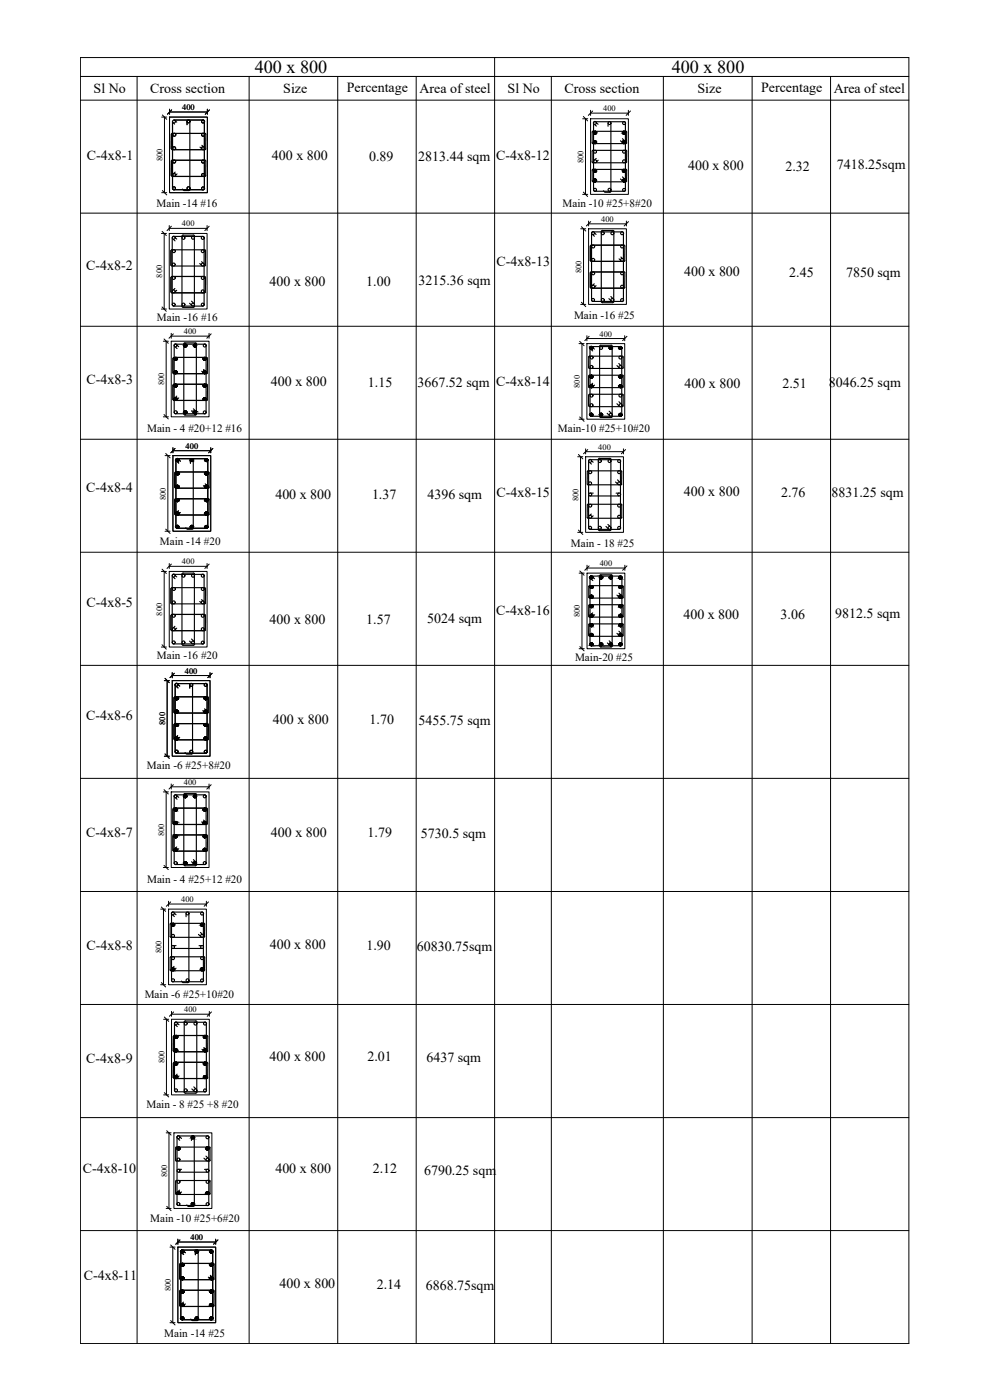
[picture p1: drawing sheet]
<svg xmlns="http://www.w3.org/2000/svg" width="297mm" height="420mm" viewBox="0 0 297 420" stroke-linecap="round" stroke-linejoin="round" font-family="sans-serif">
<defs><g id="words">
<g font-size="5.4">
<text x="76.4" y="21.9">400 x 800</text>
<text x="201.6" y="21.9">400 x 800</text>
</g>
<g font-size="4.2">
<text x="28.1" y="28">Sl No</text>
<text x="45.1" y="28">Cross section</text>
<text x="85" y="28">Size</text>
<text x="104" y="27.6">Percentage</text>
<text x="125.8" y="27.9">Area of steel</text>
<text x="152.3" y="28">Sl No</text>
<text x="169.4" y="28">Cross section</text>
<text x="209.3" y="28">Size</text>
<text x="228.4" y="27.6">Percentage</text>
<text x="250.1" y="27.9">Area of steel</text>
<text x="26.1" y="48">C-4x8-1</text>
<text x="148.9" y="48">C-4x8-12</text>
<text x="81.6" y="48.1">400 x 800</text>
<text x="110.8" y="48.3">0.89</text>
<text x="125.5" y="48.2">2813.44 sqm</text>
<text x="206.4" y="51.1">400 x 800</text>
<text x="235.7" y="51.2">2.32</text>
<text x="251.1" y="50.8">7418.25sqm</text>
<text x="25.9" y="80.9">C-4x8-2</text>
<text x="149" y="79.9">C-4x8-13</text>
<text x="205.3" y="82.9">400 x 800</text>
<text x="236.8" y="83">2.45</text>
<text x="253.9" y="83.1">7850 sqm</text>
<text x="80.9" y="85.9">400 x 800</text>
<text x="109.9" y="86">1.00</text>
<text x="125.6" y="85.6">3215.36 sqm</text>
<text x="26" y="115.1">C-4x8-3</text>
<text x="81.3" y="116">400 x 800</text>
<text x="110.4" y="116.1">1.15</text>
<text x="125.3" y="116.3">3667.52 sqm</text>
<text x="148.9" y="115.7">C-4x8-14</text>
<text x="205.4" y="116.4">400 x 800</text>
<text x="234.8" y="116.6">2.51</text>
<text x="248.7" y="116.1">8046.25 sqm</text>
<text x="25.9" y="147.7">C-4x8-4</text>
<text x="82.6" y="149.7">400 x 800</text>
<text x="111.6" y="149.9">1.37</text>
<text x="128.3" y="149.8">4396 sqm</text>
<text x="149" y="149">C-4x8-15</text>
<text x="205.2" y="148.9">400 x 800</text>
<text x="234.4" y="149">2.76</text>
<text x="249.5" y="149.1">8831.25 sqm</text>
<text x="25.9" y="182.2">C-4x8-5</text>
<text x="148.9" y="184.4">C-4x8-16</text>
<text x="205" y="185.7">400 x 800</text>
<text x="234.2" y="185.8">3.06</text>
<text x="250.6" y="185.5">9812.5 sqm</text>
<text x="80.9" y="187.2">400 x 800</text>
<text x="109.9" y="187.4">1.57</text>
<text x="128.2" y="187">5024 sqm</text>
<text x="25.9" y="216.1">C-4x8-6</text>
<text x="81.9" y="217.3">400 x 800</text>
<text x="110.9" y="217.4">1.70</text>
<text x="125.6" y="217.5">5455.75 sqm</text>
<text x="25.9" y="251.2">C-4x8-7</text>
<text x="81.3" y="251.2">400 x 800</text>
<text x="110.3" y="251.3">1.79</text>
<text x="126.3" y="251.5">5730.5 sqm</text>
<text x="25.9" y="285">C-4x8-8</text>
<text x="81" y="284.9">400 x 800</text>
<text x="110" y="285">1.90</text>
<text x="125.1" y="285.4">60830.75sqm</text>
<text x="25.9" y="318.9">C-4x8-9</text>
<text x="80.9" y="318.4">400 x 800</text>
<text x="110.3" y="318.6">2.01</text>
<text x="128" y="318.7">6437 sqm</text>
<text x="24.8" y="352.1">C-4x8-10</text>
<text x="82.6" y="352">400 x 800</text>
<text x="111.8" y="352.2">2.12</text>
<text x="127.2" y="352.5">6790.25 sqm</text>
<text x="25.1" y="384.2">C-4x8-11</text>
<text x="83.8" y="386.7">400 x 800</text>
<text x="113.1" y="386.8">2.14</text>
<text x="127.7" y="387.1">6868.75sqm</text>
</g>
<g font-size="3.4">
<text x="47" y="62">Main -14 #16</text>
<text x="168.8" y="62.3">Main -10 #25+8#20</text>
<text x="172.2" y="95.7">Main -16 #25</text>
<text x="47.1" y="96.5">Main -16 #16</text>
<text x="44.1" y="129.6">Main - 4 #20+12 #16</text>
<text x="167.4" y="129.6">Main-10 #25+10#20</text>
<text x="48" y="163.6">Main -14 #20</text>
<text x="171.3" y="164.3">Main - 18 #25</text>
<text x="47.1" y="197.9">Main -16 #20</text>
<text x="172.5" y="198.5">Main-20 #25</text>
<text x="44.1" y="230.9">Main -6 #25+8#20</text>
<text x="44.1" y="264.9">Main - 4 #25+12 #20</text>
<text x="43.4" y="299.5">Main -6 #25+10#20</text>
<text x="43.9" y="332.4">Main - 8 #25 +8 #20</text>
<text x="45.1" y="366.6">Main -10 #25+6#20</text>
<text x="49.3" y="401.2">Main -14 #25</text>
</g>
<g font-size="2.5">
<text x="54.7" y="33">400</text>
<text x="181" y="33.4">400</text>
<text x="48.8" y="48.4" transform="rotate(-90 48.8 48.4)">800</text>
<text x="175.1" y="48.9" transform="rotate(-90 175.1 48.9)">800</text>
<text x="54.6" y="67.9">400</text>
<text x="180.4" y="66.6">400</text>
<text x="48.7" y="83.3" transform="rotate(-90 48.7 83.3)">800</text>
<text x="174.5" y="82" transform="rotate(-90 174.5 82)">800</text>
<text x="55.2" y="100.3">400</text>
<text x="179.9" y="101">400</text>
<text x="49.3" y="115.7" transform="rotate(-90 49.3 115.7)">800</text>
<text x="174" y="116.4" transform="rotate(-90 174 116.4)">800</text>
<text x="55.7" y="134.7">400</text>
<text x="179.5" y="135">400</text>
<text x="49.8" y="150" transform="rotate(-90 49.8 150)">800</text>
<text x="173.6" y="150.3" transform="rotate(-90 173.6 150.3)">800</text>
<text x="54.6" y="169.4">400</text>
<text x="179.9" y="169.9">400</text>
<text x="48.7" y="184.7" transform="rotate(-90 48.7 184.7)">800</text>
<text x="174" y="185.3" transform="rotate(-90 174 185.3)">800</text>
<text x="55.5" y="202.1">400</text>
<text x="49.6" y="217.5" transform="rotate(-90 49.6 217.5)">800</text>
<text x="55.2" y="235.5">400</text>
<text x="49.3" y="250.9" transform="rotate(-90 49.3 250.9)">800</text>
<text x="54.4" y="270.7">400</text>
<text x="48.5" y="286.1" transform="rotate(-90 48.5 286.1)">800</text>
<text x="55.3" y="303.8">400</text>
<text x="49.3" y="319.2" transform="rotate(-90 49.3 319.2)">800</text>
<text x="50.1" y="353.3" transform="rotate(-90 50.1 353.3)">800</text>
<text x="57.2" y="372.2">400</text>
<text x="51.3" y="387.6" transform="rotate(-90 51.3 387.6)">800</text>
</g>
</g></defs>
<!-- layer: 9.Title -->
<path d="M272.7 17.3h-248.6v385.9M24.1 22.9h248.6M41.1 22.9v380.3M165.4 22.9v380.3" fill="none" stroke="#000" stroke-width=".3"/>
<!-- layer: S-Beam -->
<g fill="none" stroke="#000" stroke-width=".3">
<path d="M148.4 17.3v385.9M272.7 17.3v385.9h-248.6M24.1 30.1h248.6M74.7 22.9v380.3M101.3 22.9v380.3M124.9 22.9v380.3M199 22.9v380.3M225.7 22.9v380.3M249.2 22.9v380.3M24.1 64h248.6M24.1 97.9h248.6M24.1 131.8h248.6"/>
<path d="M24.1 165.7h248.6M24.1 199.7h248.6M24.1 233.6h248.6M24.1 267.5h248.6M24.1 301.5h248.6M24.1 335.4h248.6M24.1 369.3h248.6"/>
</g>
<!-- layer: S-Dim -->
<g fill="none" stroke="#000" stroke-width=".3">
<path d="M48.5 35.1h1.5M49.3 35.1v22.7M50.9 32.8v1.5M50.9 33.6h11.3M62.2 32.8v1.5M174.8 35.6h1.5M175.7 35.6v22.7M177.2 33.1v1.5M177.2 34h11.3M188.5 33.1v1.5M48.5 57.8h1.5M174.8 58.3h1.5"/>
<path d="M48.4 70.1h1.5M49.3 70.1v22.7M50.8 67.7v1.5M50.8 68.5h11.3M62.1 67.7v1.5M174.2 68.7h1.6M175.1 68.7v22.7M176.6 66.3v1.5M176.6 67.2h11.3M187.9 66.3v1.5M48.4 92.8h1.5M174.2 91.4h1.6"/>
<path d="M49 102.4h1.5M49.9 102.4v22.7M51.4 100v1.5M51.4 100.9h11.3M62.7 100v1.5M173.7 103.1h1.5M174.6 103.1v22.7M176.1 100.8v1.5M176.1 101.6h11.3M187.4 100.8v1.5M49 125.1h1.5M49.5 136.7h1.5"/>
<path d="M50.4 136.7v22.7M51.9 134.4v1.5M51.9 135.3h11.3M63.2 134.4v1.5M173.3 137.1h1.6M173.7 125.8h1.5M174.2 137.1v22.7M175.7 134.7v1.5M175.7 135.6h11.4M187.1 134.7v1.5M49.5 159.4h1.5M173.3 159.8h1.6"/>
<path d="M48.4 171.5h1.5M49.3 171.5v22.7M50.8 169.1v1.5M50.8 170h11.3M62.1 169.1v1.5M173.8 172h1.5M174.6 172v22.7M176.1 169.6v1.6M176.1 170.5h11.4M187.5 169.6v1.6M48.4 194.2h1.5M173.8 194.7h1.5"/>
<path d="M49.3 204.3h1.5M50.2 204.3v22.6M51.7 201.9v1.5M51.7 202.7h11.3M63 201.9v1.5M49 237.7h1.5M49.3 226.9h1.5M49.9 237.7v22.7M51.4 235.3v1.5M51.4 236.1h11.3M62.7 235.3v1.5M48.2 272.8h1.5"/>
<path d="M49 260.4h1.5M49.1 272.8v22.7M50.6 270.5v1.5M50.6 271.3h11.3M61.9 270.5v1.5M48.2 295.5h1.5M49.1 305.9h1.5M49.9 305.9v22.7M51.5 303.5v1.5M51.5 304.4h11.3M62.8 303.5v1.5M49.1 328.6h1.5"/>
<path d="M49.9 340h1.4M50.7 340v22.7M49.9 362.7h1.4M51 374.3h1.5M51.8 374.3v22.7M53.4 371.9v1.5M53.4 372.7h11.3M64.7 371.9v1.5M51 397h1.5"/>
</g>
<!-- layer: 0 -->
<g fill="none" stroke="#000" stroke-width=".3">
<path d="M48.7 34.5l1.3 1.3M51.5 33l-1.3 1.3M62.9 33l-1.3 1.3M175 35l1.3 1.3M177.8 33.3l-1.3 1.3M189.2 33.3l-1.3 1.3M48.7 57.2l1.3 1.3M175 57.7l1.3 1.3M48.6 69.4l1.3 1.3M51.4 67.9l-1.3 1.3M62.8 67.9l-1.3 1.3M174.4 68l1.4 1.3"/>
<path d="M177.2 66.5l-1.3 1.3M188.6 66.5l-1.3 1.3M48.6 92.1l1.3 1.3M174.4 90.7l1.4 1.3M49.2 101.7l1.3 1.3M52 100.2l-1.3 1.3M63.4 100.2l-1.4 1.3M173.9 102.4l1.3 1.4M176.8 100.9l-1.3 1.3M188.1 100.9l-1.3 1.3M49.2 124.4l1.3 1.3M49.7 136.1l1.3 1.3"/>
<path d="M52.5 134.6l-1.2 1.3M63.9 134.6l-1.3 1.3M173.6 136.4l1.3 1.3M173.9 125.1l1.3 1.3M176.3 134.9l-1.2 1.3M187.7 134.9l-1.3 1.3M49.7 158.8l1.3 1.3M173.6 159.1l1.3 1.3M48.6 170.8l1.3 1.3M51.4 169.3l-1.3 1.3M62.8 169.3l-1.3 1.3M174 171.4l1.2 1.2"/>
<path d="M176.8 169.8l-1.3 1.4M188.1 169.8l-1.3 1.4M48.6 193.5l1.3 1.3M174 194.1l1.2 1.2M49.5 203.6l1.3 1.3M52.3 202.1l-1.3 1.3M63.7 202.1l-1.4 1.3M49.2 237l1.3 1.3M49.5 226.3l1.3 1.3M52 235.5l-1.3 1.3M63.4 235.5l-1.4 1.3M49.2 259.7l1.3 1.3"/>
<path d="M48.4 272.2l1.3 1.3M51.2 270.7l-1.3 1.3M62.6 270.7l-1.4 1.3M48.4 294.9l1.3 1.3M49.3 305.2l1.3 1.3M52.1 303.7l-1.3 1.3M63.4 303.7l-1.2 1.3M49.3 327.9l1.3 1.3M50 339.3l1.3 1.4M50 362l1.3 1.3M51.2 373.6l1.3 1.3M54 372.1l-1.3 1.3"/>
<path d="M65.4 372.1l-1.3 1.3M51.2 396.3l1.3 1.3"/>
</g>
<!-- layer: reinmt -->
<g fill="none" stroke="#000" stroke-width=".34">
<path d="M51.8 36.4v20.2M51.9 36.8l.5 .5M52.2 36h8.7l.4 .4M52.5 36.2l.5 .5M56.1 36.4v1M57 36.5v20.4M61.3 36.4v20.2M177.7 39.6v3.3M178.4 37.4l.5 .4M178.5 36.5h8.7M178.5 36.5l-.4 .4v20.3l.4 .2h8.7l.4-.4M178.9 36.8l.5 .5"/>
<path d="M182.4 36.9v1M183.3 37v20.4M187.2 36.5l.4 .4M187.6 36.9v20.1M187.8 39.4h-9.9l-.2 .2M187.8 39.4l.2 .2v3.3M51.4 52.6l.3 .3M51.4 44.6l.3 .3M51.4 48.3v4.4M51.7 53h9.8M51.7 40h9.8M51.7 40l-.3 .3v4.3"/>
<path d="M51.8 56.5l.4 .4h8.7l.4-.4M52.6 51.6l-.5 .5M53.1 52.2l-.5 .5M54.7 56.7l.4 .5h1.7l.2-.4M60 44.2l.5 .5M60.6 43.6l.5 .5M61.5 48.1l-9.8-.1-.3 .3M61.5 48l.3 .3M61.5 40l.3 .3-.1 4.5-10 .1M61.8 52.7l-.3 .2M61.8 48.3l-.1 4.4M177.7 42.9l.2 .2"/>
<path d="M177.7 45.3v3.3l.2 .2M177.7 51.1v3.2M177.7 54.3l.2 .2 9.9 .1M177.9 43.1h9.9M177.9 48.9h9.9M177.9 45.1h9.9M177.9 50.8h9.9M177.9 45.1l-.2 .2M177.9 50.8l-.2 .2M178.9 47.5l-.5 .5M179.5 48.1l-.5 .5M181 57.2l.5 .5h1.6l.2-.4"/>
<path d="M186.2 42.2l.7 .7M186.2 53.7l.7 .7M186.8 41.6l.7 .7M186.8 53.1l.7 .7M187.8 45.1l.2 .2M187.8 50.8l.2 .2M188 42.9l-.2 .2M188 48.6l-.2 .2M188 54.3l-.2 .2M188 45.4v3.2M188 51.1v3.2M51.6 75h9.8"/>
<path d="M51.6 74.9l-.3 .3v4.3l.2 .3 10.1-.1 .1-4.5-.3-.3M51.7 71.4v20l.4 .4M51.7 71.4l.4-.4h8.7l.4 .4M52 71.8l.5 .5M52.5 71.3l.5 .5M54.9 70.6h3.1M55 70.5l-.4 .4v21l.4 .3M58 70.5l.3 .2 .1 21.2-.4 .3h-3.1M59.9 79.1l.5 .5M60.5 78.5l.5 .5M61.2 71.4v20l-.4 .4M177.1 73.9v4.2l.3 .3"/>
<path d="M177.5 70v20.1M177.8 70.4l.5 .5M177.9 69.6h8.7M177.9 69.6l-.4 .4M178.3 69.9l.5 .5M180.4 69.5l.4-.4 3.2 .1 .2 .3M180.4 69.5v21M184.2 69.5l-.1 21M185.7 77.7l.6 .5M186.3 77.1l.5 .5M186.7 69.6l.4 .4M187.1 70v20.1"/>
<path d="M187.2 73.6h-9.8l-.2 .3M187.2 73.6l.3 .3-.1 4.5h-10M51.3 87.6l.2-4.6h9.9l.3 .2-.1 4.4-.2 .2M51.3 87.6l.3 .2M51.5 87.9h9.9M52.1 91.9h8.7M52.5 86.6l-.5 .4M53 87.1l-.5 .5M56.9 91l.7 .7M57.5 90.4l.7 .7M177.1 81.9v4.3l.3 .2M177.5 90.1l.4 .4h8.8l.4-.4"/>
<path d="M178.3 85.2l-.5 .4M178.8 85.7l-.5 .5M180.4 90.5l.4 .3h3M182.7 89.6l.7 .7M183.3 89l.7 .7M184.2 90.5l-.4 .3M187.2 81.6h-9.8l-.2 .3M187.2 81.6l.3 .3M187.5 81.9l-.1 4.5-10 .1M51.9 111.9l.2-4.6h9.9l.3 .2-.1 4.4M51.9 111.9l.3 .2h9.8l.3-.2M52.6 104.1l.5 .5"/>
<path d="M52.6 103.3h8.8M52.7 103.3l-.4 .4v20.1l.3 .4h8.8l.4-.2v-20.3l-.4-.4M53 118.9l-.4 .5M53.1 103.6l.5 .5M53.6 119.4l-.5 .5M55.5 102.9h3.1M55.5 102.9l-.4 .3v21M58.6 102.9l.4 .3M58.9 103.3v20.9M60.5 111.4l.5 .5M61.1 110.9l.5 .4M62.3 120l-.3 .2-9.9-.1-.2-.2 .1-4.4 10.1-.2 .2 .3-.1 4.4"/>
<path d="M176.6 112.8l.1 3.5h10M176.6 118.6v3.2M176.6 118.6l.3-.3h10l.1 3.5M176.6 112.8l.3-.2h10l.1 3.5-.3 .2M176.9 106.9h9.8M176.9 106.9l-.3 .3v3.2M177 104.4l.1 20.3 .3 .2h8.8l.4-.4M177.3 104.9l.5 .4M177.4 104h8.8M177.4 104l-.4 .4M177.8 115l-.5 .5M177.9 104.3l.4 .5"/>
<path d="M178.4 115.6l-.5 .5M180.2 103.6h3.1M180.3 103.6l-.4 .4v20.9l.3 .4h3.2l.3-.4v-21.1l-.3-.2M185.1 109.7l.7 .7M185.7 109.1l.7 .7M186.2 104l.4 .4M186.5 104.4v20.1M186.7 106.9l.3 .1v3.3l-.2 .3h-9.9l-.3-.3M53.1 138.5l.5 .5M53.2 137.7h8.7M53.2 137.6l-.4 .4v20.1l.4 .4M53.6 138l.5 .4"/>
<path d="M55.2 124.2l.3 .4M57.1 138v1M57.5 123.3l.7 .7M58 138.1v20.4M58 122.7l.7 .7M59 124.2l-.4 .4h-3.1M61.9 137.6l.4 .4v20.1l-.4 .4M176.6 138.3v20.2M176.6 121.8l.3 .2M176.9 138.8l.5 .5M177.4 138.3l.6 .4M179.5 137.9l.4-.4 3.2 .1 .2 .3"/>
<path d="M179.5 137.9v21M182.2 124l.7 .8M182.8 123.4l.7 .7M183.3 137.9v21M185.1 121.2l.7 .7M185.7 120.6l.7 .6M185.7 138l-8.7-.1-.4 .4M185.8 137.9l.4 .4v20.2M187 121.8l-.3 .2h-9.8M52.4 154.2l.3 .3M52.7 141.6l9.9 .1 .2 .2-.1 4.4M52.7 149.7h9.8"/>
<path d="M52.7 154.6h9.8M52.7 146.5h9.8M52.7 149.6l-.3 .3v4.4M52.7 141.6l-.3 .3v4.3l.3 .3M53.2 158.5h8.7M53.6 153.2l-.5 .5M54.1 153.8l-.5 .5M55.7 158.4l.5 .4h1.4M58 158.4l-.3 .4M61 145.8l.5 .5M61.6 145.2l.5 .5M62.5 149.6l.3 .3-.1 4.4"/>
<path d="M62.8 154.3l-.3 .3M62.8 146.3l-.3 .2M176.2 155.3l.3 .2h9.8l.2-.2M176.4 151.3h9.9M176.5 151.3l-.3 .2v3.8M176.6 158.4l.4 .4 8.7 .1M177 148.8h8.7M177.1 148h.9M177.4 154.3l-.5 .4M178 154.8l-.6 .5M179.5 158.9l.4 .4h3.1l.3-.4M181.8 158l.7 .7"/>
<path d="M182.4 157.4l.7 .7M184.7 144.7l.7 .6M184.9 148h.8M185.3 144l.7 .7M186.2 158.4l-.4 .4M186.4 151.3l.2 .2M186.5 145.3l-.2 .2h-9.9l-.2-.2v-3.8l.2-.2h10l.1 4M186.5 151.6v3.7M51.8 172.5l9-.2 .4 .2v20.3l-.2 .4-8.9 .1-.4-.4zM52 173.2l.5 .5M52.5 172.7l.5 .4M54.6 172.3v21l.4 .4"/>
<path d="M54.9 172h3.1M55 172l-.4 .3M58 172l.4 .3M58.3 172.3l.1 21-.4 .4h-3.1M60.5 180l.5 .4M176.6 179.2l.3 .3M176.9 179.5h9.9M177 173.3v20.1l.4 .4M177 173.3l.4-.4h8.8l.4 .4M177.4 173.7l.5 .5M177.9 173.2l.5 .5M179.9 172.8v21"/>
<path d="M180.3 172.5h3M180.3 172.5l-.4 .3M183.4 172.5l.3 .3v21.2l-.3 .2h-3.1M185.1 178.6l.7 .7M185.7 178l.7 .7M186.6 173.3v20.1M186.7 175.8h-9.9l-.2 3.4M186.7 175.8l.3 .2v3.2M187 179.2l-.2 .3M51.3 181l.2 .2h10.1v-4.7l-.2-.1h-9.9l-.2 4.6M51.4 184.5l10.1-.1 .2 .3-.1 4.5h-10.1l-.2-.2zM52.5 188l-.5 .5"/>
<path d="M53 188.5l-.5 .5M56.9 192.4l.7 .7M57.5 191.8l.7 .7M59.9 180.5l.5 .5M176.6 190.7l.1-3.4 10.1-.1 .2 .2v3.3l-.3 .2M176.6 190.6l.3 .3M176.6 185l.3 .2h9.9l.2-.2v-3.4l-10.1-.1-.3 .2v3.3M176.9 191h9.8M177.4 193.8h8.8M177.8 183.9l-.5 .5M178.4 184.5l-.5 .5M179.9 193.8l.4 .4"/>
<path d="M182.2 193l.7 .6M182.8 192.3l.7 .7M185.1 190.1l.7 .7M185.7 189.4l.7 .8M186.6 193.4l-.4 .4M52.2 213.7l.2-4.5 9.9-.1 .3 .3-.1 4.4M52.2 213.7l.3 .3h9.8l.3-.2M52.9 206l.5 .5M52.9 205.1h8.8M53 205.1l-.4 .4v20.1l.4 .4M53.4 205.4l.5 .5M56.9 205.5v1"/>
<path d="M57.8 205.7v20.3M60.8 213.3l.5 .4M61.4 212.7l.5 .5M61.7 205.1l.4 .4v20.1l-.4 .4M52.6 239.4l.5 .5M52.9 226.1h8.8M53.1 238.8l.5 .5M53.3 220.7l-.4 .5M53.9 221.3l-.5 .5M55.1 238.5l.4-.4 3.2 .1 .3 .3M55.1 238.5v21M55.5 225.8l.5 .5h1.6l.2-.3"/>
<path d="M58.9 238.5v21M62.6 221.8l-.3 .2h-9.9l-.2-.3 .1-4.4 10.1-.1 .2 .2-.1 4.4M51.9 247.1l.2-4.5 9.9-.1 .3 .3-.1 4.4M51.9 247.1l.3 .3M52.1 247.4h9.9M52.6 259.5h8.8M52.7 259.4l-.4-.4v-20.3l.3-.2h8.8l.4 .5v20l-.4 .4M53 254.2l-.4 .4M53.6 254.7l-.5 .5M55.2 259.5l.3 .3M57.5 258.6l.7 .7M58 258l.7 .7"/>
<path d="M59 259.5l-.4 .3h-3.1M60.5 246.7l.5 .4M61.1 246.1l.5 .5M62.3 255.2l-.3 .2h-9.9l-.2-.2 .1-4.5 10.1-.1 .2 .2-.1 4.4M62.3 247.2l-.3 .2M51 277.3v3.7l.3 .3M51.8 274.6l.5 .5M52.3 274.1l.5 .4M55.8 274.2v.9M56.7 274.2v20.3l-.2 .4h-1.7l-.4-.5M60.1 279.8l.8 .7M61 274.2v20.1"/>
<path d="M61 274.1l-.4-.4h-8.7l-.4 .5v20.2l.3 .2h8.8l.4-.4M61.2 277.1h-9.9l-.2 .2M61.2 277.1l.2 .2v3.8M51 291.1l.3 .2M51 287.4v3.7M51.3 291.3h9.9M51.3 281.3h9.9M51.9 284.6h8.7M51.9 283.8h.9M52.2 290l-.4 .5M52.8 290.6l-.5 .5M59.5 280.4l.8 .7"/>
<path d="M59.7 283.8h.9M61.2 287.1h-9.9l-.2 .2M61.2 287.1l.2 .2v3.8M61.4 291.1l-.2 .2M61.4 281l-.2 .3M52 315.4l.3 .2h10v-4.7l-.2-.1h-10l-.1 4.6M52.1 318.9l10.1-.1 .1 .3v4.5h-10.1l-.2-.2zM52.4 307.2v20.1M52.7 307.6l.5 .5M52.8 306.8h8.7M52.8 306.7l-.4 .4M53.2 307.1l.5 .5"/>
<path d="M55.6 306.4h3.1M55.6 306.4l-.3 .3v21l.3 .4M58.7 306.4l.4 .3M59 306.7v21M60.6 314.9l.5 .5M61.2 314.4l.5 .4M61.5 306.7l.4 .5v20.3l-.4 .2h-8.7l-.4-.4M53.2 322.4l-.6 .5M53.7 322.9l-.5 .5M57.6 326.8l.7 .7M58.2 326.2l.7 .7M59.1 327.7l-.4 .4h-3.1"/>
<path d="M52.7 358.2l.2 .2M52.7 348.2l.2 .2M52.7 354.5v3.7M52.9 358.5h9.9M52.9 344.3h9.9M52.9 348.4h9.9M52.9 344.2l-.2 .2v3.8M53.5 341.7l.4 .5M53.5 340.9h8.8M53.5 340.9l-.4 .4 .1 20.3 .3 .2h8.8l.4-.4M53.5 351.8h8.8M53.6 350.9h.9"/>
<path d="M53.9 357.2l-.5 .4M54 341.2l.5 .5M54.5 357.7l-.5 .5M57.4 341.3v1M58.3 341.4l.1 20.3-.4 .3M61.2 347.6l.7 .7M61.4 350.9h.8M61.8 347l.7 .7M62.3 340.9l.4 .4M62.6 341.3v20.1M62.8 354.3l-9.8-.1-.3 .3M62.8 354.2l.3 .3"/>
<path d="M62.8 344.2l.3 .2M63 344.5v3.7M63 354.5v3.8M63.1 358.2l-.3 .2M63.1 348.2l-.3 .2M54.3 375.6v20.1M54.6 376l.5 .5M55.1 375.5l.5 .5M56 361.6l.5 .5h1.5M58.6 375.6v1M59.5 375.7v20.3l-.4 .3M63.4 375.2h-8.7l-.4 .4"/>
<path d="M63.4 375.2l.4 .4M63.8 375.6v20.1M64.2 379.4l-.2-.3-9.9 .1-.2 4.6M64.2 379.5v4.3M53.9 387.5l.2-.3h9.9l.2 .3M53.9 391.8l.3 .2 9.8 .1 .2-.3M53.9 383.7l.3 .3M53.9 387.5v4.3M54.3 395.7l.4 .4h8.7M55.1 390.8l-.5 .4M55.6 391.3l-.5 .5M57.2 395.9l.4 .4h1.5"/>
<path d="M62.5 383.3l.5 .5M63.1 382.7l.5 .5M63.8 395.7l-.4 .4M64.2 383.8l-.2 .2h-9.8M64.2 387.5v4.3"/>
<circle cx="52.2" cy="36.5" r=".44"/>
<circle cx="56.6" cy="36.4" r=".44"/>
<circle cx="60.9" cy="36.5" r=".44"/>
<circle cx="178.5" cy="36.9" r=".44"/>
<circle cx="178.6" cy="39.8" r=".44"/>
<circle cx="182.9" cy="36.9" r=".44"/>
<circle cx="187.2" cy="39.8" r=".44"/>
<circle cx="187.2" cy="36.9" r=".44"/>
<circle cx="52.2" cy="56.5" r=".44"/>
<circle cx="52.2" cy="44.5" r=".44"/>
<circle cx="52.2" cy="52.5" r=".44"/>
<circle cx="52.2" cy="48.5" r=".44"/>
<circle cx="52.3" cy="40.4" r=".44"/>
<circle cx="56.6" cy="56.5" r=".44"/>
<circle cx="60.9" cy="56.5" r=".44"/>
<circle cx="60.9" cy="48.5" r=".44"/>
<circle cx="60.9" cy="44.5" r=".44"/>
<circle cx="60.9" cy="40.4" r=".44"/>
<circle cx="60.9" cy="52.5" r=".44"/>
<circle cx="178.5" cy="57" r=".44"/>
<circle cx="178.5" cy="42.7" r=".44"/>
<circle cx="178.5" cy="51.2" r=".44"/>
<circle cx="178.5" cy="45.5" r=".44"/>
<circle cx="178.5" cy="54.1" r=".44"/>
<circle cx="178.6" cy="48.4" r=".44"/>
<circle cx="182.9" cy="57" r=".44"/>
<circle cx="187.2" cy="45.5" r=".44"/>
<circle cx="187.2" cy="54.1" r=".44"/>
<circle cx="187.2" cy="42.7" r=".44"/>
<circle cx="187.2" cy="48.4" r=".44"/>
<circle cx="187.2" cy="57" r=".44"/>
<circle cx="187.2" cy="51.2" r=".44"/>
<circle cx="52.1" cy="71.4" r=".44"/>
<circle cx="52.1" cy="79.4" r=".44"/>
<circle cx="52.2" cy="75.4" r=".44"/>
<circle cx="55" cy="71.4" r=".44"/>
<circle cx="57.9" cy="71.4" r=".44"/>
<circle cx="60.8" cy="75.4" r=".44"/>
<circle cx="60.8" cy="71.4" r=".44"/>
<circle cx="60.8" cy="79.4" r=".44"/>
<circle cx="177.9" cy="70" r=".44"/>
<circle cx="178" cy="74" r=".44"/>
<circle cx="178" cy="78" r=".44"/>
<circle cx="180.9" cy="70" r=".44"/>
<circle cx="183.7" cy="70" r=".44"/>
<circle cx="186.7" cy="78" r=".44"/>
<circle cx="186.7" cy="74" r=".44"/>
<circle cx="186.7" cy="70" r=".44"/>
<circle cx="52.1" cy="91.4" r=".44"/>
<circle cx="52.1" cy="83.4" r=".44"/>
<circle cx="52.1" cy="87.4" r=".44"/>
<circle cx="55" cy="91.4" r=".44"/>
<circle cx="57.9" cy="91.4" r=".44"/>
<circle cx="60.8" cy="83.4" r=".44"/>
<circle cx="60.8" cy="87.4" r=".44"/>
<circle cx="60.8" cy="91.4" r=".44"/>
<circle cx="177.9" cy="90" r=".44"/>
<circle cx="178" cy="82" r=".44"/>
<circle cx="178" cy="86" r=".44"/>
<circle cx="180.9" cy="90" r=".44"/>
<circle cx="183.7" cy="90" r=".44"/>
<circle cx="186.7" cy="82" r=".44"/>
<circle cx="186.7" cy="90.1" r=".44"/>
<circle cx="186.7" cy="86" r=".44"/>
<circle cx="52.7" cy="103.7" r=".44"/>
<circle cx="52.7" cy="115.7" r=".44"/>
<circle cx="52.7" cy="119.7" r=".44"/>
<circle cx="52.7" cy="111.7" r=".44"/>
<circle cx="52.8" cy="107.7" r=".44"/>
<circle cx="55.6" cy="103.7" r=".44"/>
<circle cx="58.5" cy="103.7" r=".44"/>
<circle cx="61.4" cy="107.7" r=".44"/>
<circle cx="61.4" cy="103.7" r=".44"/>
<circle cx="61.4" cy="111.7" r=".44"/>
<circle cx="61.4" cy="119.7" r=".44"/>
<circle cx="61.4" cy="115.7" r=".44"/>
<circle cx="177.4" cy="104.4" r=".44"/>
<circle cx="177.5" cy="113" r=".44"/>
<circle cx="177.5" cy="110.1" r=".44"/>
<circle cx="177.5" cy="118.7" r=".44"/>
<circle cx="177.5" cy="107.3" r=".44"/>
<circle cx="177.5" cy="115.9" r=".44"/>
<circle cx="180.3" cy="104.4" r=".44"/>
<circle cx="183.3" cy="104.4" r=".44"/>
<circle cx="186.1" cy="110.1" r=".44"/>
<circle cx="186.1" cy="113" r=".44"/>
<circle cx="186.1" cy="115.9" r=".44"/>
<circle cx="186.1" cy="107.3" r=".44"/>
<circle cx="186.1" cy="118.7" r=".44"/>
<circle cx="186.1" cy="104.4" r=".44"/>
<circle cx="52.7" cy="123.7" r=".44"/>
<circle cx="53.2" cy="138" r=".44"/>
<circle cx="55.6" cy="123.7" r=".44"/>
<circle cx="57.6" cy="138.1" r=".44"/>
<circle cx="58.5" cy="123.7" r=".44"/>
<circle cx="61.4" cy="123.8" r=".44"/>
<circle cx="61.9" cy="138.1" r=".44"/>
<circle cx="177" cy="138.3" r=".44"/>
<circle cx="177.4" cy="124.4" r=".44"/>
<circle cx="177.5" cy="121.6" r=".44"/>
<circle cx="180" cy="138.4" r=".44"/>
<circle cx="180.3" cy="124.4" r=".44"/>
<circle cx="182.9" cy="138.4" r=".44"/>
<circle cx="183.3" cy="124.5" r=".44"/>
<circle cx="185.8" cy="138.4" r=".44"/>
<circle cx="186.2" cy="121.6" r=".44"/>
<circle cx="186.2" cy="124.5" r=".44"/>
<circle cx="53.2" cy="158.1" r=".44"/>
<circle cx="53.3" cy="150.1" r=".44"/>
<circle cx="53.3" cy="154.1" r=".44"/>
<circle cx="53.3" cy="146.1" r=".44"/>
<circle cx="53.3" cy="142" r=".44"/>
<circle cx="57.6" cy="158.1" r=".44"/>
<circle cx="61.9" cy="158.1" r=".44"/>
<circle cx="61.9" cy="154.1" r=".44"/>
<circle cx="61.9" cy="142" r=".44"/>
<circle cx="61.9" cy="150.1" r=".44"/>
<circle cx="61.9" cy="146.1" r=".44"/>
<circle cx="177" cy="158.4" r=".44"/>
<circle cx="177" cy="145.1" r=".44"/>
<circle cx="177.1" cy="148.4" r=".44"/>
<circle cx="177.1" cy="141.7" r=".44"/>
<circle cx="177.1" cy="155.1" r=".44"/>
<circle cx="177.1" cy="151.7" r=".44"/>
<circle cx="180" cy="158.4" r=".44"/>
<circle cx="182.9" cy="158.4" r=".44"/>
<circle cx="185.8" cy="158.4" r=".44"/>
<circle cx="185.8" cy="155.1" r=".44"/>
<circle cx="185.8" cy="145.1" r=".44"/>
<circle cx="185.8" cy="151.7" r=".44"/>
<circle cx="185.8" cy="148.4" r=".44"/>
<circle cx="185.8" cy="141.7" r=".44"/>
<circle cx="52.1" cy="172.7" r=".44"/>
<circle cx="52.2" cy="176.8" r=".44"/>
<circle cx="55" cy="172.8" r=".44"/>
<circle cx="57.9" cy="172.8" r=".44"/>
<circle cx="60.8" cy="176.8" r=".44"/>
<circle cx="60.8" cy="172.8" r=".44"/>
<circle cx="177.4" cy="173.3" r=".44"/>
<circle cx="177.5" cy="179" r=".44"/>
<circle cx="177.5" cy="176.2" r=".44"/>
<circle cx="180.4" cy="173.3" r=".44"/>
<circle cx="183.3" cy="173.3" r=".44"/>
<circle cx="186.2" cy="176.2" r=".44"/>
<circle cx="186.2" cy="173.3" r=".44"/>
<circle cx="186.2" cy="179" r=".44"/>
<circle cx="52.1" cy="188.8" r=".44"/>
<circle cx="52.1" cy="180.8" r=".44"/>
<circle cx="52.1" cy="192.8" r=".44"/>
<circle cx="52.1" cy="184.8" r=".44"/>
<circle cx="55" cy="192.8" r=".44"/>
<circle cx="57.9" cy="192.8" r=".44"/>
<circle cx="60.8" cy="188.8" r=".44"/>
<circle cx="60.8" cy="192.8" r=".44"/>
<circle cx="60.8" cy="180.8" r=".44"/>
<circle cx="60.8" cy="184.8" r=".44"/>
<circle cx="177.5" cy="193.4" r=".44"/>
<circle cx="177.5" cy="190.5" r=".44"/>
<circle cx="177.5" cy="181.9" r=".44"/>
<circle cx="177.5" cy="187.6" r=".44"/>
<circle cx="177.5" cy="184.8" r=".44"/>
<circle cx="180.4" cy="193.4" r=".44"/>
<circle cx="183.3" cy="193.4" r=".44"/>
<circle cx="186.2" cy="184.8" r=".44"/>
<circle cx="186.2" cy="187.6" r=".44"/>
<circle cx="186.2" cy="190.5" r=".44"/>
<circle cx="186.2" cy="193.4" r=".44"/>
<circle cx="186.2" cy="181.9" r=".44"/>
<circle cx="53" cy="205.5" r=".44"/>
<circle cx="53" cy="213.6" r=".44"/>
<circle cx="53" cy="217.6" r=".44"/>
<circle cx="53.1" cy="209.5" r=".44"/>
<circle cx="57.4" cy="205.5" r=".44"/>
<circle cx="61.7" cy="205.5" r=".44"/>
<circle cx="61.7" cy="213.6" r=".44"/>
<circle cx="61.7" cy="209.5" r=".44"/>
<circle cx="61.7" cy="217.6" r=".44"/>
<circle cx="52.7" cy="239" r=".44"/>
<circle cx="53" cy="225.6" r=".44"/>
<circle cx="53" cy="221.6" r=".44"/>
<circle cx="55.6" cy="239" r=".44"/>
<circle cx="57.4" cy="225.6" r=".44"/>
<circle cx="58.5" cy="239" r=".44"/>
<circle cx="61.4" cy="239" r=".44"/>
<circle cx="61.7" cy="221.6" r=".44"/>
<circle cx="61.7" cy="225.6" r=".44"/>
<circle cx="52.7" cy="247" r=".44"/>
<circle cx="52.7" cy="255" r=".44"/>
<circle cx="52.7" cy="251" r=".44"/>
<circle cx="52.7" cy="259" r=".44"/>
<circle cx="52.8" cy="243" r=".44"/>
<circle cx="55.6" cy="259" r=".44"/>
<circle cx="58.5" cy="259" r=".44"/>
<circle cx="61.4" cy="247" r=".44"/>
<circle cx="61.4" cy="251" r=".44"/>
<circle cx="61.4" cy="243" r=".44"/>
<circle cx="61.4" cy="255" r=".44"/>
<circle cx="61.4" cy="259" r=".44"/>
<circle cx="51.9" cy="274.1" r=".44"/>
<circle cx="52" cy="277.5" r=".44"/>
<circle cx="56.3" cy="274.1" r=".44"/>
<circle cx="60.6" cy="277.5" r=".44"/>
<circle cx="60.6" cy="274.2" r=".44"/>
<circle cx="51.9" cy="294.2" r=".44"/>
<circle cx="51.9" cy="287.5" r=".44"/>
<circle cx="51.9" cy="280.9" r=".44"/>
<circle cx="51.9" cy="290.9" r=".44"/>
<circle cx="51.9" cy="284.2" r=".44"/>
<circle cx="56.3" cy="294.2" r=".44"/>
<circle cx="60.6" cy="294.2" r=".44"/>
<circle cx="60.6" cy="287.5" r=".44"/>
<circle cx="60.6" cy="280.9" r=".44"/>
<circle cx="60.6" cy="290.9" r=".44"/>
<circle cx="60.6" cy="284.2" r=".44"/>
<circle cx="52.8" cy="307.1" r=".44"/>
<circle cx="52.8" cy="315.2" r=".44"/>
<circle cx="52.8" cy="319.2" r=".44"/>
<circle cx="52.9" cy="311.2" r=".44"/>
<circle cx="55.7" cy="307.2" r=".44"/>
<circle cx="58.6" cy="307.2" r=".44"/>
<circle cx="61.5" cy="307.2" r=".44"/>
<circle cx="61.5" cy="311.2" r=".44"/>
<circle cx="61.5" cy="315.2" r=".44"/>
<circle cx="61.5" cy="319.2" r=".44"/>
<circle cx="52.8" cy="327.2" r=".44"/>
<circle cx="52.8" cy="323.2" r=".44"/>
<circle cx="55.7" cy="327.2" r=".44"/>
<circle cx="58.6" cy="327.2" r=".44"/>
<circle cx="61.5" cy="327.3" r=".44"/>
<circle cx="61.5" cy="323.2" r=".44"/>
<circle cx="53.5" cy="341.3" r=".44"/>
<circle cx="53.6" cy="348" r=".44"/>
<circle cx="53.6" cy="354.7" r=".44"/>
<circle cx="53.6" cy="358" r=".44"/>
<circle cx="53.6" cy="351.3" r=".44"/>
<circle cx="53.6" cy="344.7" r=".44"/>
<circle cx="57.9" cy="341.3" r=".44"/>
<circle cx="62.2" cy="344.7" r=".44"/>
<circle cx="62.2" cy="341.3" r=".44"/>
<circle cx="62.3" cy="351.3" r=".44"/>
<circle cx="62.3" cy="358" r=".44"/>
<circle cx="62.3" cy="348" r=".44"/>
<circle cx="62.3" cy="354.7" r=".44"/>
<circle cx="53.5" cy="361.3" r=".44"/>
<circle cx="54.7" cy="375.6" r=".44"/>
<circle cx="54.8" cy="379.6" r=".44"/>
<circle cx="57.9" cy="361.3" r=".44"/>
<circle cx="59.1" cy="375.6" r=".44"/>
<circle cx="62.3" cy="361.4" r=".44"/>
<circle cx="63.4" cy="375.6" r=".44"/>
<circle cx="63.4" cy="379.6" r=".44"/>
<circle cx="54.7" cy="395.6" r=".44"/>
<circle cx="54.7" cy="383.6" r=".44"/>
<circle cx="54.7" cy="391.6" r=".44"/>
<circle cx="54.7" cy="387.6" r=".44"/>
<circle cx="59.1" cy="395.6" r=".44"/>
<circle cx="63.4" cy="383.6" r=".44"/>
<circle cx="63.4" cy="391.6" r=".44"/>
<circle cx="63.4" cy="387.6" r=".44"/>
<circle cx="63.4" cy="395.7" r=".44"/>
</g>
<!-- layer: object line -->
<g fill="none" stroke="#000" stroke-width=".3">
<path d="M50.9 35.1h11.3v22.7h-11.3zM177.2 35.6h11.3v22.7h-11.3zM50.8 70.1h11.3v22.7h-11.3zM176.6 68.7h11.3v22.7h-11.3zM51.4 102.4h11.3v22.7h-11.3zM176.1 103.1h11.3v22.7h-11.3zM51.9 136.7h11.3v22.7h-11.3zM175.7 137.1h11.4v22.7h-11.4zM50.8 171.5h11.3v22.7h-11.3zM176.1 172h11.4v22.7h-11.4zM51.7 204.3h11.3v22.6h-11.3zM51.4 237.7h11.3v22.7h-11.3z"/>
<path d="M50.6 272.8h11.3v22.7h-11.3zM51.5 305.9h11.3v22.7h-11.3zM52.2 340h11.4v22.7h-11.4zM53.4 374.3h11.3v22.7h-11.3z"/>
</g>
<!-- layer: 5a.Hatch-TR-0 -->
<g fill="#000" stroke="#000" stroke-width=".3">
<path d="M52.6 112.1h.2zM52.6 116.2h.2zM52.6 108.1h.3zM55.5 104.1h.2zM58.4 104.1h.2zM61.3 108.1h.2zM61.3 112.1h.2zM61.3 116.2h.2zM61.3 107.3h.2zM61.3 111.3h.2zM61.3 115.3h.2zM61.3 119.3h.2z"/>
<path d="M52.6 120.2h.2zM58.4 124.2h.2zM61.3 120.2h.2zM55.5 239.4h.2zM58.4 239.4h.2zM52.6 247.4h.2zM52.6 251.4h.2zM52.6 255.4h.2zM52.6 243.4h.3zM58.4 259.5h.2zM61.3 243.4h.2zM61.3 247.4h.2z"/>
<path d="M61.3 251.4h.2zM61.3 255.4h.2zM61.3 242.6h.2zM61.3 250.6h.2zM61.3 254.6h.2zM61.4 311.6h.2zM61.4 315.6h.2zM61.4 319.7h.2zM61.4 323.7h.2z"/>
<path d="M52.6 111.3h.2zM52.6 111.3h.2z"/>
<path d="M52.6 115.3h.2zM52.6 115.3h.2z"/>
<path d="M52.6 119.3h.2zM52.6 119.3h.2z"/>
<path d="M52.7 107.3h.2zM52.6 107.3h.3z"/>
<path d="M52.6 111.3h.3zM52.6 111.3h.3z"/>
<path d="M52.6 115.3l.3 .1zM52.6 115.3l.3 .1z"/>
<path d="M52.6 119.3h.3zM52.6 119.3h.3z"/>
<path d="M52.6 107.3h.3zM52.6 107.3h.3z"/>
<path d="M52.6 107.3h.3zM52.6 107.3h.3z"/>
<path d="M52.6 108.1h.3zM52.6 108.1h.3z"/>
<path d="M52.6 111.3h.3zM52.5 111.3h.4z"/>
<path d="M52.6 112.1h.3zM52.6 112.1h.2z"/>
<path d="M52.6 115.4h.3zM52.5 115.4h.4z"/>
<path d="M52.6 116.2h.3zM52.6 116.2h.2z"/>
<path d="M52.6 119.3l.3 .1zM52.5 119.4h.4z"/>
<path d="M52.6 107.3h.3zM52.5 107.3h.4z"/>
<path d="M52.6 108.1h.3zM52.6 108.1h.3z"/>
<path d="M52.5 111.3h.4zM52.5 111.3h.4z"/>
<path d="M52.5 111.3l.4 .1zM52.5 111.3l.4 .1z"/>
<path d="M52.5 112.1h.4zM52.5 112.1h.4z"/>
<path d="M52.5 112.1h.4zM52.5 112.1h.4z"/>
<path d="M52.5 115.4h.4zM52.5 115.4h.4z"/>
<path d="M52.5 115.4h.4zM52.5 115.4h.4z"/>
<path d="M52.5 116.1h.4zM52.5 116.1h.4z"/>
<path d="M52.5 116.1h.4zM52.5 116.1l.4 .1z"/>
<path d="M52.5 119.4h.4zM52.5 119.4h.4z"/>
<path d="M52.5 119.4h.4zM52.5 119.4h.4z"/>
<path d="M52.5 107.3l.5 .1zM52.5 107.3l.5 .1z"/>
<path d="M52.5 108.1h.4zM52.5 108.1h.4z"/>
<path d="M52.5 111.4h.5zM52.4 111.4h.6z"/>
<path d="M52.5 112.1h.4zM52.5 112.1h.4z"/>
<path d="M52.5 115.4h.5zM52.4 115.4h.6z"/>
<path d="M52.5 116.1h.4zM52.5 116.1h.4z"/>
<path d="M52.5 119.4h.5zM52.4 119.4h.6z"/>
<path d="M52.5 107.4h.5zM52.5 107.4h.5z"/>
<path d="M52.5 108h.5zM52.5 108h.5z"/>
<path d="M52.5 108h.5zM52.5 108l.4 .1z"/>
<path d="M52.4 111.4h.6zM52.4 111.4h.6z"/>
<path d="M52.4 112.1h.6zM52.4 112.1h.5z"/>
<path d="M52.4 115.4h.6zM52.4 115.4h.6z"/>
<path d="M52.4 116.1h.6zM52.4 116.1h.5z"/>
<path d="M52.4 119.4l.6 .1zM52.4 119.4l.6 .1z"/>
<path d="M52.5 107.4h.6zM52.4 107.4h.7z"/>
<path d="M52.4 111.4l.6 .1zM52.4 111.5h.6z"/>
<path d="M52.4 111.5h.7zM52.4 111.5h.7z"/>
<path d="M52.4 112h.6zM52.4 112h.7z"/>
<path d="M52.4 112h.6zM52.4 112h.6z"/>
<path d="M52.4 112h.6zM52.4 112l.6 .1z"/>
<path d="M52.4 115.4l.6 .1zM52.4 115.5h.6z"/>
<path d="M52.4 115.5h.7zM52.4 115.5h.7z"/>
<path d="M52.4 116h.6zM52.4 116h.7z"/>
<path d="M52.4 116h.6zM52.4 116h.6z"/>
<path d="M52.4 116h.6zM52.4 116l.6 .1z"/>
<path d="M52.4 119.5h.6zM52.4 119.5h.6z"/>
<path d="M52.4 119.5h.7zM52.4 119.5h.7z"/>
<path d="M52.4 107.4h.7zM52.4 107.4h.7z"/>
<path d="M52.4 107.4l.7 .1zM52.4 107.4l.7 .1z"/>
<path d="M52.4 108h.7zM52.4 108h.7z"/>
<path d="M52.4 108h.7zM52.4 108h.7z"/>
<path d="M52.4 108h.7zM52.4 108h.6z"/>
<path d="M52.4 111.5h.7zM52.4 111.5h.7z"/>
<path d="M52.3 111.9l.8 .1zM52.3 111.9l.8 .1z"/>
<path d="M52.4 115.5h.7zM52.3 115.5h.8z"/>
<path d="M52.3 115.5l.8 .1zM52.3 115.5l.8 .1z"/>
<path d="M52.3 116h.8zM52.3 116h.8z"/>
<path d="M52.4 119.5h.7zM52.3 119.5h.8z"/>
<path d="M52.3 119.5l.8 .1zM52.3 119.5l.8 .1z"/>
<path d="M52.3 120h.8zM52.3 120h.8z"/>
<path d="M52.4 120h.7zM52.4 120h.6z"/>
<path d="M52.4 107.5h.7zM52.4 107.5h.7z"/>
<path d="M52.4 107.9l.7 .1zM52.4 107.9l.7 .1z"/>
<path d="M52.3 111.5h.8zM52.3 111.5h.8z"/>
<path d="M52.3 111.5l.8 .1zM52.3 111.5l.8 .1z"/>
<path d="M52.3 111.6h.8zM52.3 111.6h.8z"/>
<path d="M52.3 111.6l.8 .1zM52.3 111.6l.8 .1z"/>
<path d="M52.3 111.7h.8zM52.3 111.7h.8z"/>
<path d="M52.3 111.7l.8 .1zM52.3 111.7l.8 .1z"/>
<path d="M52.3 111.8h.8zM52.3 111.8h.8z"/>
<path d="M52.3 111.8h.8zM52.3 111.8h.8z"/>
<path d="M52.3 111.8l.8 .1zM52.3 111.8l.8 .1z"/>
<path d="M52.3 111.9h.8zM52.3 111.9h.8z"/>
<path d="M52.3 115.6h.8zM52.3 115.6h.8z"/>
<path d="M52.3 115.6l.8 .1zM52.3 115.6l.8 .1z"/>
<path d="M52.3 115.7h.8zM52.3 115.7h.8z"/>
<path d="M52.3 115.7h.8zM52.3 115.7h.8z"/>
<path d="M52.3 115.7l.8 .1zM52.3 115.7l.8 .1z"/>
<path d="M52.3 115.8h.8zM52.3 115.8h.8z"/>
<path d="M52.3 115.8l.8 .1zM52.3 115.8l.8 .1z"/>
<path d="M52.3 115.9h.8zM52.3 115.9h.8z"/>
<path d="M52.3 115.9h.8zM52.3 115.9l.8 .1z"/>
<path d="M52.3 119.6h.8zM52.3 119.6h.8z"/>
<path d="M52.3 119.6l.8 .1zM52.3 119.6l.8 .1z"/>
<path d="M52.3 119.7h.8zM52.3 119.7h.8z"/>
<path d="M52.3 119.7l.8 .1zM52.3 119.7l.8 .1z"/>
<path d="M52.3 119.8h.8zM52.3 119.8h.8z"/>
<path d="M52.3 119.8h.8zM52.3 119.8h.8z"/>
<path d="M52.3 119.8l.8 .1zM52.3 119.8l.8 .1z"/>
<path d="M52.3 119.9h.8zM52.3 119.9h.8z"/>
<path d="M52.3 119.9h.8zM52.3 119.9l.8 .1z"/>
<path d="M52.4 107.5h.8zM52.4 107.5h.8z"/>
<path d="M52.4 107.5l.8 .1zM52.4 107.5l.8 .1z"/>
<path d="M52.4 107.6h.8zM52.4 107.6h.8z"/>
<path d="M52.3 107.6l.9 .1zM52.3 107.6l.9 .1z"/>
<path d="M52.3 107.7h.9zM52.3 107.7h.9z"/>
<path d="M52.3 107.7h.9zM52.3 107.7h.9z"/>
<path d="M52.3 107.7l.9 .1zM52.3 107.7l.9 .1z"/>
<path d="M52.3 107.8h.9zM52.3 107.8h.9z"/>
<path d="M52.4 107.8l.8 .1zM52.4 107.8l.8 .1z"/>
<path d="M52.4 107.9h.8zM52.4 107.9h.7z"/>
<path d="M55.5 103.3h.2zM55.5 103.3h.2z"/>
<path d="M55.5 103.3h.2zM55.4 103.3h.3z"/>
<path d="M55.4 103.3h.4zM55.4 103.3h.4z"/>
<path d="M55.4 104.1h.3zM55.4 104.1h.3z"/>
<path d="M55.4 104.1h.4zM55.4 104.1h.4z"/>
<path d="M55.4 104.1h.4zM55.4 104.1h.3z"/>
<path d="M55.4 103.3h.4zM55.4 103.3h.4z"/>
<path d="M55.4 103.3l.4 .1zM55.4 103.3l.4 .1z"/>
<path d="M55.4 103.4h.5zM55.3 103.4h.6z"/>
<path d="M55.4 104.1h.4zM55.4 104.1h.4z"/>
<path d="M55.3 103.4h.6zM55.3 103.4h.6z"/>
<path d="M55.3 104.1h.6zM55.3 104.1h.5z"/>
<path d="M55.3 103.4l.6 .1zM55.3 103.4l.6 .1z"/>
<path d="M55.3 103.5h.7zM55.3 103.5h.7z"/>
<path d="M55.3 104h.6zM55.3 104h.6z"/>
<path d="M55.3 104h.6zM55.3 104l.6 .1z"/>
<path d="M55.2 103.9h.8zM55.2 103.9h.8z"/>
<path d="M55.2 103.9h.8zM55.2 103.9l.7 .1z"/>
<path d="M55.2 103.5h.8zM55.2 103.5h.8z"/>
<path d="M55.2 103.5h.8zM55.2 103.5h.8z"/>
<path d="M55.2 103.5l.8 .1zM55.2 103.5l.8 .1z"/>
<path d="M55.2 103.6h.8zM55.2 103.6h.8z"/>
<path d="M55.2 103.8l.8 .1zM55.2 103.8l.8 .1z"/>
<path d="M55.2 103.9h.8zM55.2 103.9h.8z"/>
<path d="M55.2 103.6l.8 .1zM55.2 103.6l.8 .1z"/>
<path d="M55.1 103.7h.9zM55.1 103.7h.9z"/>
<path d="M55.1 103.7l.9 .1zM55.1 103.7l.9 .1z"/>
<path d="M55.1 103.8h.9zM55.1 103.8h.9z"/>
<path d="M55.2 103.8h.8zM55.2 103.8h.8z"/>
<path d="M58.4 103.3h.2zM58.4 103.3h.2z"/>
<path d="M58.4 103.3h.3zM58.4 103.3h.3z"/>
<path d="M58.4 103.3h.3zM58.4 103.3h.3z"/>
<path d="M58.4 104.1h.3zM58.4 104.1h.2z"/>
<path d="M58.3 103.3h.4zM58.3 103.3h.4z"/>
<path d="M58.3 103.3l.4 .1zM58.3 103.3l.4 .1z"/>
<path d="M58.3 104.1h.4zM58.3 104.1h.4z"/>
<path d="M58.3 104.1h.4zM58.3 104.1h.4z"/>
<path d="M58.3 103.4h.5zM58.2 103.4h.6z"/>
<path d="M58.3 104.1h.4zM58.3 104.1h.4z"/>
<path d="M58.2 103.4h.6zM58.2 103.4h.6z"/>
<path d="M58.2 104h.6zM58.2 104l.5 .1z"/>
<path d="M58.2 103.4h.6zM58.2 103.4h.6z"/>
<path d="M58.2 103.4l.7 .1zM58.2 103.4l.7 .1z"/>
<path d="M58.2 104h.6zM58.2 104h.6z"/>
<path d="M58.2 104h.6zM58.2 104h.6z"/>
<path d="M58.2 103.5h.7zM58.2 103.5h.7z"/>
<path d="M58.1 103.5h.8zM58.1 103.5h.8z"/>
<path d="M58.1 103.9h.8zM58.1 103.9h.8z"/>
<path d="M58.1 103.9h.8zM58.1 103.9h.8z"/>
<path d="M58.2 103.9h.7zM58.2 103.9l.6 .1z"/>
<path d="M58.1 103.5l.8 .1zM58.1 103.5l.8 .1z"/>
<path d="M58.1 103.6h.8zM58.1 103.6h.8z"/>
<path d="M58.1 103.6l.8 .1zM58.1 103.6l.8 .1z"/>
<path d="M58.1 103.7h.8zM58.1 103.7h.8z"/>
<path d="M58.1 103.7l.8 .1zM58.1 103.7l.8 .1z"/>
<path d="M58.1 103.8h.8zM58.1 103.8h.8z"/>
<path d="M58.1 103.8h.8zM58.1 103.8h.8z"/>
<path d="M58.1 103.8l.8 .1zM58.1 103.8l.8 .1z"/>
<path d="M61 107.5h.8zM61 107.5h.8z"/>
<path d="M61 111.5h.8zM61 111.5h.8z"/>
<path d="M61.1 108h.7zM61.1 108h.7z"/>
<path d="M61.1 112h.7zM61.1 112h.7z"/>
<path d="M61.1 116h.7zM61.1 116h.7z"/>
<path d="M61.1 107.4h.6zM61.1 107.4h.6z"/>
<path d="M61.3 107.3h.2zM61.3 107.3h.2z"/>
<path d="M61.3 111.3h.2zM61.3 111.3h.2z"/>
<path d="M61.3 115.3l.2 .1zM61.3 115.3l.2 .1z"/>
<path d="M61.3 119.3h.2zM61.3 119.3h.2z"/>
<path d="M61.3 107.3h.3zM61.2 107.3h.4z"/>
<path d="M61.3 108.1h.2zM61.3 108.1h.2z"/>
<path d="M61.3 111.3h.3zM61.2 111.3h.4z"/>
<path d="M61.3 112.1h.2zM61.3 112.1h.2z"/>
<path d="M61.3 115.4h.3zM61.2 115.4h.4z"/>
<path d="M61.3 116.2h.2zM61.3 116.2h.2z"/>
<path d="M61.3 119.3l.3 .1zM61.2 119.4h.4z"/>
<path d="M61.2 107.3h.4zM61.2 107.3h.4z"/>
<path d="M61.2 108.1h.4zM61.2 108.1h.3z"/>
<path d="M61.2 111.3h.4zM61.2 111.3h.4z"/>
<path d="M61.2 112.1h.4zM61.2 112.1h.3z"/>
<path d="M61.2 115.4h.4zM61.2 115.4h.4z"/>
<path d="M61.2 116.1h.4zM61.2 116.1l.3 .1z"/>
<path d="M61.2 119.4h.4zM61.2 119.4h.4z"/>
<path d="M61.2 107.3l.5 .1zM61.2 107.3l.5 .1z"/>
<path d="M61.2 108.1h.4zM61.2 108.1h.4z"/>
<path d="M61.2 111.3l.5 .1zM61.2 111.3l.5 .1z"/>
<path d="M61.2 112.1h.4zM61.2 112.1h.4z"/>
<path d="M61.2 115.4h.5zM61.2 115.4h.5z"/>
<path d="M61.2 116.1h.4zM61.2 116.1h.4z"/>
<path d="M61.2 119.4h.5zM61.2 119.4h.5z"/>
<path d="M61.2 107.4h.5zM61.1 107.4h.6z"/>
<path d="M61.2 108h.5zM61.2 108l.4 .1z"/>
<path d="M61.2 111.4h.5zM61.1 111.4h.6z"/>
<path d="M61.2 112.1h.5zM61.2 112.1h.4z"/>
<path d="M61.2 115.4h.5zM61.1 115.4h.6z"/>
<path d="M61.2 116.1h.5zM61.2 116.1h.4z"/>
<path d="M61.2 119.4h.5zM61.1 119.4h.6z"/>
<path d="M61.1 107.4h.7zM61.1 107.4h.7z"/>
<path d="M61.1 108h.6zM61.1 108h.6z"/>
<path d="M61.1 108h.6zM61.1 108h.6z"/>
<path d="M61.1 111.4h.6zM61.1 111.4h.6z"/>
<path d="M61.1 111.4l.7 .1zM61.1 111.4l.7 .1z"/>
<path d="M61.1 112l.6 .1zM61.1 112l.6 .1z"/>
<path d="M61.1 112.1h.6zM61.1 112.1h.6z"/>
<path d="M61.1 115.4h.6zM61.1 115.4h.6z"/>
<path d="M61.1 115.4l.7 .1zM61.1 115.4l.7 .1z"/>
<path d="M61.1 116l.6 .1zM61.1 116l.6 .1z"/>
<path d="M61.1 116.1h.6zM61.1 116.1h.6z"/>
<path d="M61.1 119.4l.6 .1zM61.1 119.4l.6 .1z"/>
<path d="M61.1 119.5h.7zM61.1 119.5h.7z"/>
<path d="M61.1 107.4l.7 .1zM61.1 107.4l.7 .1z"/>
<path d="M61.1 107.5h.7zM61.1 107.5h.7z"/>
<path d="M61.1 108h.7zM61.1 108h.6z"/>
<path d="M61.1 111.5h.7zM61.1 111.5h.7z"/>
<path d="M61.1 111.5h.7zM61.1 111.5h.7z"/>
<path d="M61.1 112h.7zM61.1 112h.6z"/>
<path d="M61.1 115.5h.7zM61.1 115.5h.7z"/>
<path d="M61.1 115.5h.7zM61 115.5h.8z"/>
<path d="M61.1 116h.7zM61.1 116h.6z"/>
<path d="M61.1 119.5h.7zM61.1 119.5h.7z"/>
<path d="M61.1 119.5h.7zM61 119.5h.8z"/>
<path d="M61.1 120h.7zM61.1 120h.7z"/>
<path d="M61 107.5l.8 .1zM61 107.5l.8 .1z"/>
<path d="M61 107.9h.8zM61 107.9h.8z"/>
<path d="M61 107.9h.8zM61 107.9l.8 .1z"/>
<path d="M61 111.5l.8 .1zM61 111.5l.8 .1z"/>
<path d="M61 111.9h.8zM61 111.9h.8z"/>
<path d="M61 111.9h.8zM61 111.9l.8 .1z"/>
<path d="M61 115.5l.8 .1zM61 115.5l.8 .1z"/>
<path d="M61 115.6h.8zM61 115.6h.8z"/>
<path d="M61 115.9l.8 .1zM61 115.9l.8 .1z"/>
<path d="M61 116h.8zM61 116h.8z"/>
<path d="M61 119.5l.8 .1zM61 119.5l.8 .1z"/>
<path d="M61 119.6h.8zM61 119.6h.8z"/>
<path d="M61 119.9l.8 .1zM61 119.9l.8 .1z"/>
<path d="M61 120h.8zM61 120h.8z"/>
<path d="M61 107.6h.8zM61 107.6h.8z"/>
<path d="M61 107.6l.8 .1zM61 107.6l.8 .1z"/>
<path d="M61 107.7h.8zM61 107.7h.8z"/>
<path d="M61 107.7h.8zM61 107.7h.8z"/>
<path d="M61 107.7l.8 .1zM61 107.7l.8 .1z"/>
<path d="M61 107.8h.8zM61 107.8h.8z"/>
<path d="M61 107.8h.8zM61 107.8l.8 .1z"/>
<path d="M61 111.6h.8zM61 111.6h.8z"/>
<path d="M61 111.6l.8 .1zM61 111.6l.8 .1z"/>
<path d="M61 111.7h.8zM61 111.7h.8z"/>
<path d="M61 111.7l.8 .1zM61 111.7l.8 .1z"/>
<path d="M61 111.8h.8zM61 111.8h.8z"/>
<path d="M61 111.8h.8zM61 111.8h.8z"/>
<path d="M61 111.8h.8zM61 111.8l.8 .1z"/>
<path d="M61 115.6l.8 .1zM61 115.6l.8 .1z"/>
<path d="M61 115.7h.8zM61 115.7h.8z"/>
<path d="M61 115.7h.8zM61 115.7h.8z"/>
<path d="M61 115.7l.8 .1zM61 115.7l.8 .1z"/>
<path d="M61 115.8h.8zM61 115.8h.8z"/>
<path d="M61 115.8l.8 .1zM61 115.8l.8 .1z"/>
<path d="M61 115.9h.8zM61 115.9h.8z"/>
<path d="M61 119.6l.8 .1zM61 119.6l.8 .1z"/>
<path d="M61 119.7h.8zM61 119.7h.8z"/>
<path d="M61 119.7l.8 .1zM61 119.7l.8 .1z"/>
<path d="M61 119.8h.8zM61 119.8h.8z"/>
<path d="M61 119.8h.8zM61 119.8h.8z"/>
<path d="M61 119.8l.8 .1zM61 119.8l.8 .1z"/>
<path d="M61 119.9h.8zM61 119.9h.8z"/>
<path d="M52.6 120.2h.3zM52.6 120.2h.2z"/>
<path d="M52.5 120.1h.4zM52.5 120.1h.4z"/>
<path d="M52.5 120.1h.4zM52.5 120.1l.4 .1z"/>
<path d="M52.5 120.1h.4zM52.5 120.1h.4z"/>
<path d="M52.4 120.1h.6zM52.4 120.1h.5z"/>
<path d="M52.4 120l.6 .1zM52.4 120l.6 .1z"/>
<path d="M52.4 120.1h.6zM52.4 120.1h.6z"/>
<path d="M55.5 123.3h.2zM55.5 123.3h.2z"/>
<path d="M55.5 123.3l.2 .1zM55.5 123.3l.2 .1z"/>
<path d="M55.5 124.2h.2zM55.5 124.2h.2z"/>
<path d="M55.4 123.4h.4zM55.4 123.4h.4z"/>
<path d="M55.4 124.2h.3zM55.4 124.2h.3z"/>
<path d="M55.4 124.1h.4zM55.4 124.1h.4z"/>
<path d="M55.4 124.1h.4zM55.4 124.1l.3 .1z"/>
<path d="M55.4 123.4h.4zM55.4 123.4h.4z"/>
<path d="M55.4 123.4h.4zM55.4 123.4h.4z"/>
<path d="M55.4 123.4h.5zM55.4 123.4h.5z"/>
<path d="M55.4 124.1h.4zM55.4 124.1h.4z"/>
<path d="M55.3 123.4h.6zM55.3 123.4h.6z"/>
<path d="M55.3 124.1h.6zM55.3 124.1h.5z"/>
<path d="M55.3 123.4l.6 .1zM55.3 123.4l.6 .1z"/>
<path d="M55.3 123.5h.7zM55.3 123.5h.7z"/>
<path d="M55.3 124h.6zM55.3 124h.6z"/>
<path d="M55.3 124h.6zM55.3 124l.6 .1z"/>
<path d="M55.2 123.5l.8 .1zM55.2 123.5l.8 .1z"/>
<path d="M55.2 124h.8zM55.2 124h.7z"/>
<path d="M55.2 123.6h.8zM55.2 123.6h.8z"/>
<path d="M55.2 123.6h.8zM55.2 123.6h.8z"/>
<path d="M55.2 123.6l.8 .1zM55.2 123.6l.8 .1z"/>
<path d="M55.2 123.9h.8zM55.2 123.9h.8z"/>
<path d="M55.2 123.9l.8 .1zM55.2 123.9l.8 .1z"/>
<path d="M55.2 124h.8zM55.2 124h.8z"/>
<path d="M55.2 123.7h.8zM55.2 123.7h.8z"/>
<path d="M55.1 123.7h.9zM55.1 123.7h.9z"/>
<path d="M55.1 123.7l.9 .1zM55.1 123.7l.9 .1z"/>
<path d="M55.1 123.8h.9zM55.1 123.8h.9z"/>
<path d="M55.2 123.8h.8zM55.2 123.8l.8 .1z"/>
<path d="M58.1 123.7h.8zM58.1 123.7h.8z"/>
<path d="M58.4 123.3l.2 .1zM58.4 123.3l.2 .1z"/>
<path d="M58.4 123.4h.3zM58.4 123.4h.3z"/>
<path d="M58.4 123.4h.3zM58.3 123.4h.4z"/>
<path d="M58.4 124.2h.3zM58.4 124.2h.2z"/>
<path d="M58.3 123.4h.4zM58.3 123.4h.4z"/>
<path d="M58.3 124.1h.4zM58.3 124.1h.4z"/>
<path d="M58.3 124.1l.4 .1zM58.3 124.1l.4 .1z"/>
<path d="M58.3 124.2h.4zM58.3 124.2h.4z"/>
<path d="M58.3 123.4h.4zM58.3 123.4h.4z"/>
<path d="M58.3 123.4h.5zM58.2 123.4h.6z"/>
<path d="M58.2 123.4h.6zM58.2 123.4h.6z"/>
<path d="M58.2 124.1h.6zM58.2 124.1h.5z"/>
<path d="M58.2 123.4l.6 .1zM58.2 123.4l.6 .1z"/>
<path d="M58.2 123.5h.7zM58.2 123.5h.7z"/>
<path d="M58.2 124h.6zM58.2 124h.6z"/>
<path d="M58.2 124h.6zM58.2 124l.6 .1z"/>
<path d="M58.2 123.5l.7 .1zM58.2 123.5l.7 .1z"/>
<path d="M58.1 123.6h.8zM58.1 123.6h.8z"/>
<path d="M58.1 124h.8zM58.1 124h.8z"/>
<path d="M58.2 124h.7zM58.2 124h.6z"/>
<path d="M58.1 123.6l.8 .1zM58.1 123.6l.8 .1z"/>
<path d="M58.1 123.7h.8zM58.1 123.7h.8z"/>
<path d="M58.1 123.7h.8zM58.1 123.7h.8z"/>
<path d="M58.1 123.7l.8 .1zM58.1 123.7l.8 .1z"/>
<path d="M58.1 123.8h.8zM58.1 123.8h.8z"/>
<path d="M58.1 123.8l.8 .1zM58.1 123.8l.8 .1z"/>
<path d="M58.1 123.9h.8zM58.1 123.9h.8z"/>
<path d="M58.1 123.9h.8zM58.1 123.9l.8 .1z"/>
<path d="M61.3 120.2h.2zM61.3 120.2h.2z"/>
<path d="M61.2 120.1h.4zM61.2 120.1l.3 .1z"/>
<path d="M61.2 120.1h.4zM61.2 120.1h.4z"/>
<path d="M61.2 120.1h.5zM61.2 120.1h.4z"/>
<path d="M61.1 120.1h.6zM61.1 120.1h.6z"/>
<path d="M61.1 120.1h.6zM61.1 120.1h.6z"/>
<path d="M61.1 120h.7zM61.1 120l.6 .1z"/>
<path d="M55.2 238.8h.8zM55.2 238.8h.8z"/>
<path d="M55.3 239.3h.6zM55.3 239.3h.6z"/>
<path d="M55.5 238.5h.2zM55.5 238.5h.2z"/>
<path d="M55.5 238.5l.2 .1zM55.5 238.5l.2 .1z"/>
<path d="M55.4 238.6h.4zM55.4 238.6h.4z"/>
<path d="M55.4 239.4h.3zM55.4 239.4h.3z"/>
<path d="M55.4 238.6h.4zM55.4 238.6h.4z"/>
<path d="M55.4 239.4h.4zM55.4 239.4h.4z"/>
<path d="M55.4 239.4h.4zM55.4 239.4h.3z"/>
<path d="M55.4 238.6h.4zM55.4 238.6h.4z"/>
<path d="M55.4 238.6l.5 .1zM55.4 238.6l.5 .1z"/>
<path d="M55.4 239.4h.4zM55.4 239.4h.4z"/>
<path d="M55.3 238.7h.6zM55.3 238.7h.6z"/>
<path d="M55.3 239.3h.6zM55.3 239.3l.5 .1z"/>
<path d="M55.3 238.7h.6zM55.3 238.7h.6z"/>
<path d="M55.3 238.7l.7 .1zM55.3 238.7l.7 .1z"/>
<path d="M55.3 239.3h.6zM55.3 239.3h.6z"/>
<path d="M55.2 238.8h.8zM55.2 238.8h.8z"/>
<path d="M55.2 239.2h.8zM55.2 239.2l.7 .1z"/>
<path d="M55.2 238.8h.8zM55.2 238.8h.8z"/>
<path d="M55.2 238.8l.8 .1zM55.2 238.8l.8 .1z"/>
<path d="M55.2 239.1h.8zM55.2 239.1h.8z"/>
<path d="M55.2 239.1l.8 .1zM55.2 239.1l.8 .1z"/>
<path d="M55.2 239.2h.8zM55.2 239.2h.8z"/>
<path d="M55.2 238.9h.8zM55.2 238.9h.8z"/>
<path d="M55.1 238.9l.9 .1zM55.1 238.9l.9 .1z"/>
<path d="M55.1 239h.9zM55.1 239h.9z"/>
<path d="M55.1 239l.9 .1zM55.1 239l.9 .1z"/>
<path d="M55.2 239.1h.8zM55.2 239.1h.8z"/>
<path d="M58.4 238.5h.2zM58.4 238.5h.2z"/>
<path d="M58.4 238.5h.3zM58.4 238.5h.3z"/>
<path d="M58.4 238.5l.3 .1zM58.4 238.5l.3 .1z"/>
<path d="M58.4 239.4h.3zM58.4 239.4h.2z"/>
<path d="M58.3 238.6h.4zM58.3 238.6h.4z"/>
<path d="M58.3 238.6h.4zM58.3 238.6h.4z"/>
<path d="M58.3 239.4h.4zM58.3 239.4h.4z"/>
<path d="M58.3 239.4h.4zM58.3 239.4h.4z"/>
<path d="M58.3 238.6h.5zM58.2 238.6h.6z"/>
<path d="M58.3 239.3h.4zM58.3 239.3l.4 .1z"/>
<path d="M58.2 238.6l.6 .1zM58.2 238.6l.6 .1z"/>
<path d="M58.2 239.3h.6zM58.2 239.3h.5z"/>
<path d="M58.2 238.7h.6zM58.2 238.7h.6z"/>
<path d="M58.2 238.7l.7 .1zM58.2 238.7l.7 .1z"/>
<path d="M58.2 239.2h.6zM58.2 239.2h.7z"/>
<path d="M58.2 239.2l.6 .1zM58.2 239.2l.6 .1z"/>
<path d="M58.2 239.3h.6zM58.2 239.3h.6z"/>
<path d="M58.2 238.8h.7zM58.1 238.8h.8z"/>
<path d="M58.1 238.8h.8zM58.1 238.8h.8z"/>
<path d="M58.1 239.2h.8zM58.1 239.2h.8z"/>
<path d="M58.1 238.8h.8zM58.1 238.8h.8z"/>
<path d="M58.1 238.8l.8 .1zM58.1 238.8l.8 .1z"/>
<path d="M58.1 238.9h.8zM58.1 238.9h.8z"/>
<path d="M58.1 238.9l.8 .1zM58.1 238.9l.8 .1z"/>
<path d="M58.1 239h.8zM58.1 239h.8z"/>
<path d="M58.1 239l.8 .1zM58.1 239l.8 .1z"/>
<path d="M58.1 239.1h.8zM58.1 239.1h.8z"/>
<path d="M58.1 239.1h.8zM58.1 239.1h.8z"/>
<path d="M58.1 239.1h.8zM58.1 239.1l.8 .1z"/>
<path d="M52.3 246.9h.8zM52.3 246.9h.8z"/>
<path d="M52.3 243h.9zM52.3 243h.9z"/>
<path d="M52.3 254.9h.8zM52.3 254.9h.8z"/>
<path d="M52.6 246.5l.2 .1zM52.6 246.5l.2 .1z"/>
<path d="M52.6 250.6h.2zM52.6 250.6h.2z"/>
<path d="M52.6 254.6h.2zM52.6 254.6h.2z"/>
<path d="M52.7 242.6h.2zM52.6 242.6h.3z"/>
<path d="M52.6 246.6h.3zM52.6 246.6h.3z"/>
<path d="M52.6 250.6h.3zM52.6 250.6h.3z"/>
<path d="M52.6 254.6h.3zM52.6 254.6h.3z"/>
<path d="M52.6 242.6h.3zM52.6 242.6h.3z"/>
<path d="M52.6 242.6h.3zM52.6 242.6h.3z"/>
<path d="M52.6 243.4h.3zM52.6 243.4h.3z"/>
<path d="M52.6 246.6h.3zM52.5 246.6h.4z"/>
<path d="M52.6 247.4h.3zM52.6 247.4h.2z"/>
<path d="M52.6 250.6h.3zM52.5 250.6h.4z"/>
<path d="M52.6 251.4h.3zM52.6 251.4h.2z"/>
<path d="M52.6 254.6h.3zM52.5 254.6h.4z"/>
<path d="M52.6 255.4h.3zM52.6 255.4h.2z"/>
<path d="M52.6 242.6h.3zM52.6 242.6h.3z"/>
<path d="M52.6 243.4h.3zM52.6 243.4h.3z"/>
<path d="M52.5 246.6h.4zM52.5 246.6h.4z"/>
<path d="M52.5 247.4h.4zM52.5 247.4h.4z"/>
<path d="M52.5 247.4h.4zM52.5 247.4h.4z"/>
<path d="M52.5 247.4h.4zM52.5 247.4h.4z"/>
<path d="M52.5 250.6l.4 .1zM52.5 250.6l.4 .1z"/>
<path d="M52.5 251.4h.4zM52.5 251.4h.4z"/>
<path d="M52.5 251.4h.4zM52.5 251.4h.4z"/>
<path d="M52.5 251.4h.4zM52.5 251.4h.4z"/>
<path d="M52.5 254.6l.4 .1zM52.5 254.6l.4 .1z"/>
<path d="M52.5 255.4h.4zM52.5 255.4h.4z"/>
<path d="M52.5 255.4h.4zM52.5 255.4h.4z"/>
<path d="M52.5 255.4h.4zM52.5 255.4h.4z"/>
<path d="M52.5 242.6h.5zM52.5 242.6h.5z"/>
<path d="M52.5 243.3h.4zM52.5 243.3l.4 .1z"/>
<path d="M52.5 246.6h.4zM52.5 246.6h.4z"/>
<path d="M52.5 246.6l.5 .1zM52.5 246.6l.5 .1z"/>
<path d="M52.5 250.7h.4zM52.5 250.7h.4z"/>
<path d="M52.5 250.7h.5zM52.4 250.7h.6z"/>
<path d="M52.5 254.7h.4zM52.5 254.7h.4z"/>
<path d="M52.5 254.7h.5zM52.5 254.7h.5z"/>
<path d="M52.5 242.6l.5 .1zM52.5 242.6l.5 .1z"/>
<path d="M52.5 243.3h.5zM52.5 243.3h.4z"/>
<path d="M52.4 246.7h.6zM52.4 246.7h.6z"/>
<path d="M52.4 247.3h.6zM52.4 247.3l.5 .1z"/>
<path d="M52.4 250.7h.6zM52.4 250.7h.6z"/>
<path d="M52.4 251.3h.6zM52.4 251.3l.5 .1z"/>
<path d="M52.4 254.7h.6zM52.4 254.7h.6z"/>
<path d="M52.4 255.4h.6zM52.4 255.4h.5z"/>
<path d="M52.5 242.7h.6zM52.5 242.7h.6z"/>
<path d="M52.5 243.3h.5zM52.5 243.3h.5z"/>
<path d="M52.4 246.7h.6zM52.4 246.7h.6z"/>
<path d="M52.4 246.7l.7 .1zM52.4 246.7l.7 .1z"/>
<path d="M52.4 247.3h.6zM52.4 247.3h.6z"/>
<path d="M52.4 247.3h.6zM52.4 247.3h.6z"/>
<path d="M52.4 250.7h.6zM52.4 250.7h.6z"/>
<path d="M52.4 250.7l.7 .1zM52.4 250.7l.7 .1z"/>
<path d="M52.4 251.3h.6zM52.4 251.3h.6z"/>
<path d="M52.4 251.3h.6zM52.4 251.3h.6z"/>
<path d="M52.4 254.7l.6 .1zM52.4 254.7l.6 .1z"/>
<path d="M52.4 254.8h.7zM52.4 254.8h.7z"/>
<path d="M52.4 255.3h.6zM52.4 255.3h.6z"/>
<path d="M52.4 255.3h.6zM52.4 255.3l.6 .1z"/>
<path d="M52.4 242.7h.7zM52.4 242.7h.7z"/>
<path d="M52.4 242.7h.7zM52.4 242.7h.7z"/>
<path d="M52.4 243.2l.7 .1zM52.4 243.2l.7 .1z"/>
<path d="M52.4 243.3h.7zM52.4 243.3h.6z"/>
<path d="M52.4 246.8h.7zM52.4 246.8h.7z"/>
<path d="M52.3 246.8h.8zM52.3 246.8h.8z"/>
<path d="M52.3 247.2h.8zM52.3 247.2h.8z"/>
<path d="M52.4 247.2h.7zM52.4 247.2l.6 .1z"/>
<path d="M52.4 250.8h.7zM52.3 250.8h.8z"/>
<path d="M52.3 250.8l.8 .1zM52.3 250.8l.8 .1z"/>
<path d="M52.3 251.2h.8zM52.3 251.2h.8z"/>
<path d="M52.4 251.2h.7zM52.4 251.2l.6 .1z"/>
<path d="M52.4 254.8h.7zM52.4 254.8h.7z"/>
<path d="M52.3 254.8l.8 .1zM52.3 254.8l.8 .1z"/>
<path d="M52.3 255.2l.8 .1zM52.3 255.2l.8 .1z"/>
<path d="M52.4 255.3h.7zM52.4 255.3h.6z"/>
<path d="M52.4 242.7l.7 .1zM52.4 242.7l.7 .1z"/>
<path d="M52.4 242.8h.8zM52.4 242.8h.8z"/>
<path d="M52.4 243.2h.7zM52.4 243.2h.7z"/>
<path d="M52.4 243.2h.7zM52.4 243.2h.7z"/>
<path d="M52.3 246.8l.8 .1zM52.3 246.8l.8 .1z"/>
<path d="M52.3 246.9h.8zM52.3 246.9h.8z"/>
<path d="M52.3 246.9l.8 .1zM52.3 246.9l.8 .1z"/>
<path d="M52.3 247h.8zM52.3 247h.8z"/>
<path d="M52.3 247l.8 .1zM52.3 247l.8 .1z"/>
<path d="M52.3 247.1h.8zM52.3 247.1h.8z"/>
<path d="M52.3 247.1h.8zM52.3 247.1h.8z"/>
<path d="M52.3 247.1h.8zM52.3 247.1l.8 .1z"/>
<path d="M52.3 250.9h.8zM52.3 250.9h.8z"/>
<path d="M52.3 250.9h.8zM52.3 250.9h.8z"/>
<path d="M52.3 250.9l.8 .1zM52.3 250.9l.8 .1z"/>
<path d="M52.3 251h.8zM52.3 251h.8z"/>
<path d="M52.3 251h.8zM52.3 251h.8z"/>
<path d="M52.3 251l.8 .1zM52.3 251l.8 .1z"/>
<path d="M52.3 251.1h.8zM52.3 251.1h.8z"/>
<path d="M52.3 251.1l.8 .1zM52.3 251.1l.8 .1z"/>
<path d="M52.3 251.2h.8zM52.3 251.2h.8z"/>
<path d="M52.3 254.9h.8zM52.3 254.9h.8z"/>
<path d="M52.3 254.9l.8 .1zM52.3 254.9l.8 .1z"/>
<path d="M52.3 255h.8zM52.3 255h.8z"/>
<path d="M52.3 255l.8 .1zM52.3 255l.8 .1z"/>
<path d="M52.3 255.1h.8zM52.3 255.1h.8z"/>
<path d="M52.3 255.1h.8zM52.3 255.1h.8z"/>
<path d="M52.3 255.1l.8 .1zM52.3 255.1l.8 .1z"/>
<path d="M52.3 255.2h.8zM52.3 255.2h.8z"/>
<path d="M52.4 242.8l.8 .1zM52.4 242.8l.8 .1z"/>
<path d="M52.4 242.9h.8zM52.4 242.9h.8z"/>
<path d="M52.3 242.9l.9 .1zM52.3 242.9l.9 .1z"/>
<path d="M52.3 243h.9zM52.3 243h.9z"/>
<path d="M52.3 243h.9zM52.3 243h.9z"/>
<path d="M52.3 243l.9 .1zM52.3 243l.9 .1z"/>
<path d="M52.4 243.1h.8zM52.4 243.1h.8z"/>
<path d="M52.4 243.1h.8zM52.4 243.1l.7 .1z"/>
<path d="M55.1 259h.9zM55.1 259h.9z"/>
<path d="M55.3 258.7h.6zM55.3 258.7h.6z"/>
<path d="M55.5 258.6h.2zM55.5 258.6h.2z"/>
<path d="M55.5 258.6h.2zM55.4 258.6h.3z"/>
<path d="M55.5 259.4h.2zM55.5 259.4l.2 .1z"/>
<path d="M55.4 258.6h.4zM55.4 258.6h.4z"/>
<path d="M55.4 259.4h.3zM55.4 259.4h.3z"/>
<path d="M55.4 258.6l.4 .1zM55.4 258.6l.4 .1z"/>
<path d="M55.4 259.4h.4zM55.4 259.4h.3z"/>
<path d="M55.4 258.7h.4zM55.4 258.7h.4z"/>
<path d="M55.4 258.7h.5zM55.4 258.7h.5z"/>
<path d="M55.4 259.4h.4zM55.4 259.4h.4z"/>
<path d="M55.4 259.4h.4zM55.4 259.4h.4z"/>
<path d="M55.3 258.7h.6zM55.3 258.7h.6z"/>
<path d="M55.3 259.3h.6zM55.3 259.3l.5 .1z"/>
<path d="M55.3 258.7l.7 .1zM55.3 258.7l.7 .1z"/>
<path d="M55.3 259.3h.6zM55.3 259.3h.6z"/>
<path d="M55.3 259.3h.6zM55.3 259.3h.6z"/>
<path d="M55.2 258.8h.8zM55.2 258.8h.8z"/>
<path d="M55.2 259.2h.8zM55.2 259.2l.7 .1z"/>
<path d="M55.2 258.8l.8 .1zM55.2 258.8l.8 .1z"/>
<path d="M55.2 258.9h.8zM55.2 258.9h.8z"/>
<path d="M55.2 258.9l.8 .1zM55.2 258.9l.8 .1z"/>
<path d="M55.2 259.1l.8 .1zM55.2 259.1l.8 .1z"/>
<path d="M55.2 259.2h.8zM55.2 259.2h.8z"/>
<path d="M55.2 259.2h.8zM55.2 259.2h.8z"/>
<path d="M55.2 259h.8zM55.2 259h.8z"/>
<path d="M55.1 259h.9zM55.1 259h.9z"/>
<path d="M55.1 259l.9 .1zM55.1 259l.9 .1z"/>
<path d="M55.2 259.1h.8zM55.2 259.1h.8z"/>
<path d="M58.4 258.6h.2zM58.4 258.6h.2z"/>
<path d="M58.4 258.6h.3zM58.4 258.6h.3z"/>
<path d="M58.4 258.6l.3 .1zM58.3 258.7h.4z"/>
<path d="M58.4 259.4h.3zM58.4 259.4l.2 .1z"/>
<path d="M58.3 258.7h.4zM58.3 258.7h.4z"/>
<path d="M58.3 258.7h.4zM58.3 258.7h.4z"/>
<path d="M58.3 259.4h.4zM58.3 259.4h.4z"/>
<path d="M58.3 259.4h.4zM58.3 259.4h.4z"/>
<path d="M58.3 258.7h.5zM58.2 258.7h.6z"/>
<path d="M58.3 259.4h.4zM58.3 259.4h.4z"/>
<path d="M58.2 258.7h.6zM58.2 258.7h.6z"/>
<path d="M58.2 259.3h.6zM58.2 259.3l.5 .1z"/>
<path d="M58.2 258.7l.6 .1zM58.2 258.7l.6 .1z"/>
<path d="M58.2 259.3h.6zM58.2 259.3h.6z"/>
<path d="M58.2 259.3h.6zM58.2 259.3h.6z"/>
<path d="M58.2 258.8h.7zM58.2 258.8h.7z"/>
<path d="M58.2 258.8h.7zM58.2 258.8h.7z"/>
<path d="M58.1 258.8l.8 .1zM58.1 258.8l.8 .1z"/>
<path d="M58.1 259.2h.8zM58.1 259.2h.8z"/>
<path d="M58.1 259.2h.8zM58.1 259.2h.8z"/>
<path d="M58.2 259.2h.7zM58.2 259.2l.6 .1z"/>
<path d="M58.1 258.9h.8zM58.1 258.9h.8z"/>
<path d="M58.1 258.9l.8 .1zM58.1 258.9l.8 .1z"/>
<path d="M58.1 259h.8zM58.1 259h.8z"/>
<path d="M58.1 259h.8zM58.1 259h.8z"/>
<path d="M58.1 259l.8 .1zM58.1 259l.8 .1z"/>
<path d="M58.1 259.1h.8zM58.1 259.1h.8z"/>
<path d="M58.1 259.1l.8 .1zM58.1 259.1l.8 .1z"/>
<path d="M58.1 259.2h.8zM58.1 259.2h.8z"/>
<path d="M61 243h.8zM61 243h.8z"/>
<path d="M61 246.9h.8zM61 246.9h.8z"/>
<path d="M61 250.9h.8zM61 250.9h.8z"/>
<path d="M61.1 243.3h.6zM61.1 243.3h.6z"/>
<path d="M61.1 246.7h.6zM61.1 246.7h.6z"/>
<path d="M61.1 250.7h.6zM61.1 250.7h.6z"/>
<path d="M61.1 254.7h.6zM61.1 254.7h.6z"/>
<path d="M61.3 242.6h.2zM61.3 242.6h.2z"/>
<path d="M61.3 246.6h.2zM61.3 246.6h.2z"/>
<path d="M61.3 250.6h.2zM61.3 250.6h.2z"/>
<path d="M61.3 254.6h.2zM61.3 254.6h.2z"/>
<path d="M61.3 242.6h.3zM61.2 242.6h.4z"/>
<path d="M61.3 243.4h.2zM61.3 243.4h.2z"/>
<path d="M61.3 246.6h.3zM61.2 246.6h.4z"/>
<path d="M61.3 247.4h.2zM61.3 247.4h.2z"/>
<path d="M61.3 250.6h.3zM61.2 250.6h.4z"/>
<path d="M61.3 251.4h.2zM61.3 251.4h.2z"/>
<path d="M61.3 254.6h.3zM61.2 254.6h.4z"/>
<path d="M61.3 255.4h.2zM61.3 255.4h.2z"/>
<path d="M61.2 242.6h.4zM61.2 242.6h.4z"/>
<path d="M61.2 243.4h.4zM61.2 243.4h.3z"/>
<path d="M61.2 246.6h.4zM61.2 246.6h.4z"/>
<path d="M61.2 247.4h.4zM61.2 247.4h.3z"/>
<path d="M61.2 250.6l.4 .1zM61.2 250.6l.4 .1z"/>
<path d="M61.2 251.4h.4zM61.2 251.4h.3z"/>
<path d="M61.2 254.6l.4 .1zM61.2 254.7h.4z"/>
<path d="M61.2 255.4h.4zM61.2 255.4h.3z"/>
<path d="M61.2 242.6h.5zM61.2 242.6h.5z"/>
<path d="M61.2 243.3h.4zM61.2 243.3l.4 .1z"/>
<path d="M61.2 246.6h.5zM61.2 246.6h.5z"/>
<path d="M61.2 247.4h.4zM61.2 247.4h.4z"/>
<path d="M61.2 250.7h.5zM61.2 250.7h.5z"/>
<path d="M61.2 251.4h.4zM61.2 251.4h.4z"/>
<path d="M61.2 254.7h.5zM61.2 254.7h.5z"/>
<path d="M61.2 255.4h.4zM61.2 255.4h.4z"/>
<path d="M61.2 242.6l.5 .1zM61.2 242.6l.5 .1z"/>
<path d="M61.2 243.3h.5zM61.2 243.3h.4z"/>
<path d="M61.2 246.6l.5 .1zM61.2 246.6l.5 .1z"/>
<path d="M61.2 247.4h.5zM61.2 247.4h.4z"/>
<path d="M61.2 250.7h.5zM61.2 250.7h.5z"/>
<path d="M61.2 251.4h.5zM61.2 251.4h.4z"/>
<path d="M61.2 254.7h.5zM61.2 254.7h.5z"/>
<path d="M61.2 255.4h.5zM61.2 255.4h.4z"/>
<path d="M61.1 242.7h.6zM61.1 242.7h.6z"/>
<path d="M61.1 242.7h.7zM61.1 242.7h.7z"/>
<path d="M61.1 243.3h.6zM61.1 243.3h.6z"/>
<path d="M61.1 246.7h.7zM61.1 246.7h.7z"/>
<path d="M61.1 247.3h.6zM61.1 247.3h.6z"/>
<path d="M61.1 247.3h.6zM61.1 247.3l.6 .1z"/>
<path d="M61.1 250.7h.7zM61.1 250.7h.7z"/>
<path d="M61.1 251.3h.6zM61.1 251.3h.6z"/>
<path d="M61.1 251.3h.6zM61.1 251.3l.6 .1z"/>
<path d="M61.1 254.7l.7 .1zM61.1 254.7l.7 .1z"/>
<path d="M61.1 255.3l.6 .1zM61.1 255.3l.6 .1z"/>
<path d="M61.1 255.4h.6zM61.1 255.4h.6z"/>
<path d="M61.1 242.7h.7zM61.1 242.7h.7z"/>
<path d="M61.1 242.7l.7 .1zM61.1 242.7l.7 .1z"/>
<path d="M61.1 243.2h.7zM61.1 243.2h.7z"/>
<path d="M61.1 243.2h.7zM61.1 243.2l.6 .1z"/>
<path d="M61.1 246.7l.7 .1zM61.1 246.7l.7 .1z"/>
<path d="M61.1 246.8h.7zM61.1 246.8h.7z"/>
<path d="M61.1 247.2l.7 .1zM61.1 247.2l.7 .1z"/>
<path d="M61.1 247.3h.7zM61.1 247.3h.6z"/>
<path d="M61.1 250.7l.7 .1zM61.1 250.7l.7 .1z"/>
<path d="M61.1 250.8h.7zM61.1 250.8h.7z"/>
<path d="M61.1 251.2l.7 .1zM61.1 251.2l.7 .1z"/>
<path d="M61.1 251.3h.7zM61.1 251.3h.6z"/>
<path d="M61.1 254.8h.7zM61.1 254.8h.7z"/>
<path d="M61.1 254.8h.7zM61.1 254.8h.7z"/>
<path d="M61.1 255.3h.7zM61.1 255.3h.7z"/>
<path d="M61.1 255.3h.7zM61.1 255.3h.6z"/>
<path d="M61 242.8h.8zM61 242.8h.8z"/>
<path d="M61 242.8l.8 .1zM61 242.8l.8 .1z"/>
<path d="M61 243.1l.8 .1zM61 243.1l.8 .1z"/>
<path d="M61 243.2h.8zM61 243.2h.8z"/>
<path d="M61 246.8h.8zM61 246.8h.8z"/>
<path d="M61 246.8l.8 .1zM61 246.9h.8z"/>
<path d="M61 247.1l.8 .1zM61 247.1l.8 .1z"/>
<path d="M61 247.2h.8zM61 247.2h.8z"/>
<path d="M61 250.8l.8 .1zM61 250.8l.8 .1z"/>
<path d="M61 250.9h.8zM61 250.9h.8z"/>
<path d="M61 251.2h.8zM61 251.2h.8z"/>
<path d="M61 251.2h.8zM61 251.2h.8z"/>
<path d="M61 254.8l.8 .1zM61 254.8l.8 .1z"/>
<path d="M61 254.9h.8zM61 254.9h.8z"/>
<path d="M61 255.2h.8zM61 255.2h.8z"/>
<path d="M61 255.2h.8zM61 255.2l.8 .1z"/>
<path d="M61 242.9h.8zM61 242.9h.8z"/>
<path d="M61 242.9l.8 .1zM61 242.9l.8 .1z"/>
<path d="M61 243h.8zM61 243h.8z"/>
<path d="M61 243h.8zM61 243h.8z"/>
<path d="M61 243l.8 .1zM61 243l.8 .1z"/>
<path d="M61 243.1h.8zM61 243.1h.8z"/>
<path d="M61 246.9h.8zM61 246.9h.8z"/>
<path d="M61 246.9l.8 .1zM61 246.9l.8 .1z"/>
<path d="M61 247h.8zM61 247h.8z"/>
<path d="M61 247l.8 .1zM61 247l.8 .1z"/>
<path d="M61 247.1h.8zM61 247.1h.8z"/>
<path d="M61 247.1h.8zM61 247.1h.8z"/>
<path d="M61 250.9l.8 .1zM61 250.9l.8 .1z"/>
<path d="M61 251h.8zM61 251h.8z"/>
<path d="M61 251h.8zM61 251h.8z"/>
<path d="M61 251l.8 .1zM61 251l.8 .1z"/>
<path d="M61 251.1h.8zM61 251.1h.8z"/>
<path d="M61 251.1h.8zM61 251.1l.8 .1z"/>
<path d="M61 254.9h.8zM61 254.9h.8z"/>
<path d="M61 254.9l.8 .1zM61 254.9l.8 .1z"/>
<path d="M61 255h.8zM61 255h.8z"/>
<path d="M61 255l.8 .1zM61 255l.8 .1z"/>
<path d="M61 255.1h.8zM61 255.1h.8z"/>
<path d="M61 255.1h.8zM61 255.1h.8z"/>
<path d="M61 255.1h.8zM61 255.1l.8 .1z"/>
<path d="M52.7 314.8h.2zM52.7 314.8h.2z"/>
<path d="M52.7 318.8h.2zM52.7 318.8h.2z"/>
<path d="M52.8 310.8h.1zM52.7 310.8h.2z"/>
<path d="M52.7 314.8h.2zM52.7 314.8h.2z"/>
<path d="M52.7 315.6h.2zM52.7 315.6h.2z"/>
<path d="M52.7 318.8h.2zM52.6 318.8h.3z"/>
<path d="M52.7 319.7h.2zM52.7 319.7h.2z"/>
<path d="M52.7 310.8h.3zM52.7 310.8h.3z"/>
<path d="M52.7 311.6h.2zM52.7 311.6h.2z"/>
<path d="M52.6 315.6h.3zM52.6 315.6h.3z"/>
<path d="M52.6 318.8l.4 .1zM52.6 318.8l.4 .1z"/>
<path d="M52.6 319.7h.3zM52.6 319.7h.3z"/>
<path d="M52.7 310.8h.3zM52.6 310.8h.4z"/>
<path d="M52.7 311.6h.3zM52.7 311.6h.2z"/>
<path d="M52.6 314.8h.4zM52.6 314.8h.4z"/>
<path d="M52.6 314.8h.4zM52.6 314.8h.4z"/>
<path d="M52.6 315.6h.4zM52.6 315.6h.3z"/>
<path d="M52.6 318.9h.4zM52.6 318.9h.4z"/>
<path d="M52.6 319.6h.4zM52.6 319.6l.3 .1z"/>
<path d="M52.6 310.8h.5zM52.6 310.8h.5z"/>
<path d="M52.6 311.6h.4zM52.6 311.6h.4z"/>
<path d="M52.6 314.8l.5 .1zM52.6 314.9h.5z"/>
<path d="M52.6 315.6h.4zM52.6 315.6h.4z"/>
<path d="M52.6 318.9h.5zM52.6 318.9h.5z"/>
<path d="M52.6 319.6h.4zM52.6 319.6h.4z"/>
<path d="M52.6 310.8l.5 .1zM52.6 310.8l.5 .1z"/>
<path d="M52.6 310.9h.5zM52.6 310.9h.5z"/>
<path d="M52.6 311.5l.5 .1zM52.6 311.5l.5 .1z"/>
<path d="M52.6 311.6h.5zM52.6 311.6h.4z"/>
<path d="M52.6 314.9h.5zM52.5 314.9h.6z"/>
<path d="M52.5 314.9h.6zM52.5 314.9h.6z"/>
<path d="M52.5 315.6h.6zM52.5 315.6h.6z"/>
<path d="M52.6 315.6h.5zM52.6 315.6h.4z"/>
<path d="M52.6 318.9h.5zM52.5 318.9h.6z"/>
<path d="M52.5 318.9h.6zM52.5 318.9h.6z"/>
<path d="M52.5 319.6h.6zM52.5 319.6h.6z"/>
<path d="M52.6 319.6h.5zM52.6 319.6h.4z"/>
<path d="M52.6 310.9h.6zM52.5 310.9h.7z"/>
<path d="M52.6 311.5h.5zM52.6 311.5h.5z"/>
<path d="M52.5 314.9l.7 .1zM52.5 314.9l.7 .1z"/>
<path d="M52.5 315.5h.6zM52.5 315.5l.6 .1z"/>
<path d="M52.5 318.9l.7 .1zM52.5 318.9l.7 .1z"/>
<path d="M52.5 319.5h.6zM52.5 319.5l.6 .1z"/>
<path d="M52.5 310.9h.7zM52.5 310.9h.7z"/>
<path d="M52.5 310.9l.7 .1zM52.5 310.9l.7 .1z"/>
<path d="M52.5 311.4l.7 .1zM52.5 311.4l.7 .1z"/>
<path d="M52.5 311.5h.7zM52.5 311.5h.6z"/>
<path d="M52.5 315h.7zM52.5 315h.7z"/>
<path d="M52.4 315h.8zM52.4 315h.8z"/>
<path d="M52.4 315.5h.8zM52.4 315.5h.8z"/>
<path d="M52.5 315.5h.7zM52.5 315.5h.6z"/>
<path d="M52.5 319h.7zM52.5 319h.7z"/>
<path d="M52.4 319.5h.8zM52.4 319.5h.8z"/>
<path d="M52.5 319.5h.7zM52.5 319.5h.6z"/>
<path d="M52.5 311h.7zM52.5 311h.7z"/>
<path d="M52.5 311.4h.7zM52.5 311.4h.7z"/>
<path d="M52.4 315h.8zM52.4 315h.8z"/>
<path d="M52.4 315l.8 .1zM52.4 315l.8 .1z"/>
<path d="M52.4 315.1h.8zM52.4 315.1h.8z"/>
<path d="M52.4 315.3l.8 .1zM52.4 315.3l.8 .1z"/>
<path d="M52.4 315.4h.8zM52.4 315.4h.8z"/>
<path d="M52.4 315.4h.8zM52.4 315.4l.8 .1z"/>
<path d="M52.4 319h.8zM52.4 319h.8z"/>
<path d="M52.4 319l.8 .1zM52.4 319l.8 .1z"/>
<path d="M52.4 319.1h.8zM52.4 319.1h.8z"/>
<path d="M52.4 319.1l.8 .1zM52.4 319.1l.8 .1z"/>
<path d="M52.4 319.4h.8zM52.4 319.4h.8z"/>
<path d="M52.4 319.4h.8zM52.4 319.4h.8z"/>
<path d="M52.4 319.4h.8zM52.4 319.4l.8 .1z"/>
<path d="M52.5 311h.7zM52.4 311h.8z"/>
<path d="M52.4 311l.8 .1zM52.4 311l.8 .1z"/>
<path d="M52.4 311.1h.9zM52.4 311.1h.9z"/>
<path d="M52.4 311.3l.8 .1zM52.4 311.3l.8 .1z"/>
<path d="M52.4 311.4h.8zM52.4 311.4h.8z"/>
<path d="M52.5 311.4h.7zM52.5 311.4h.7z"/>
<path d="M52.4 315.1l.8 .1zM52.4 315.1l.8 .1z"/>
<path d="M52.4 315.2h.8zM52.4 315.2h.8z"/>
<path d="M52.4 315.2l.8 .1zM52.4 315.2l.8 .1z"/>
<path d="M52.4 315.3h.8zM52.4 315.3h.8z"/>
<path d="M52.4 315.3h.8zM52.4 315.3h.8z"/>
<path d="M52.4 319.2h.8zM52.4 319.2h.8z"/>
<path d="M52.4 319.2h.8zM52.4 319.2h.8z"/>
<path d="M52.4 319.2l.8 .1zM52.4 319.2l.8 .1z"/>
<path d="M52.4 319.3h.8zM52.4 319.3h.8z"/>
<path d="M52.4 319.3h.8zM52.4 319.3l.8 .1z"/>
<path d="M52.4 311.1l.9 .1zM52.4 311.1l.9 .1z"/>
<path d="M52.4 311.2h.9zM52.4 311.2h.9z"/>
<path d="M52.4 311.2h.9zM52.4 311.2h.9z"/>
<path d="M52.4 311.2l.9 .1zM52.4 311.2l.9 .1z"/>
<path d="M52.4 311.3h.9zM52.4 311.3h.8z"/>
<path d="M61.5 310.8h.1zM61.4 310.8h.2z"/>
<path d="M61.5 314.8h.1zM61.4 314.8h.2z"/>
<path d="M61.5 318.8h.1zM61.4 318.8h.2z"/>
<path d="M61.4 310.8h.2zM61.4 310.8h.2z"/>
<path d="M61.4 310.8h.3zM61.3 310.8h.4z"/>
<path d="M61.4 311.6h.2zM61.4 311.6h.2z"/>
<path d="M61.4 314.8h.2zM61.4 314.8h.2z"/>
<path d="M61.4 314.8h.3zM61.3 314.8h.4z"/>
<path d="M61.4 315.6h.2zM61.4 315.6h.2z"/>
<path d="M61.4 318.8h.2zM61.4 318.8h.2z"/>
<path d="M61.4 318.8l.3 .1zM61.4 318.8l.3 .1z"/>
<path d="M61.4 319.7h.2zM61.4 319.7h.2z"/>
<path d="M61.3 310.8h.4zM61.3 310.8h.4z"/>
<path d="M61.3 311.6h.4zM61.3 311.6h.3z"/>
<path d="M61.3 314.8h.4zM61.3 314.8h.4z"/>
<path d="M61.3 315.6h.4zM61.3 315.6h.3z"/>
<path d="M61.3 318.9h.4zM61.3 318.9h.4z"/>
<path d="M61.3 319.6h.4zM61.3 319.6l.3 .1z"/>
<path d="M61.3 310.8l.5 .1zM61.3 310.8l.5 .1z"/>
<path d="M61.3 311.6h.4zM61.3 311.6h.4z"/>
<path d="M61.3 314.8l.5 .1zM61.3 314.8l.5 .1z"/>
<path d="M61.3 315.6h.4zM61.3 315.6h.4z"/>
<path d="M61.3 318.9h.5zM61.3 318.9h.5z"/>
<path d="M61.3 319.6h.4zM61.3 319.6h.4z"/>
<path d="M61.2 310.9h.6zM61.2 310.9h.6z"/>
<path d="M61.2 311.5h.6zM61.2 311.5h.6z"/>
<path d="M61.2 311.5h.6zM61.2 311.5l.5 .1z"/>
<path d="M61.2 315.6h.6zM61.2 315.6h.6z"/>
<path d="M61.2 315.6h.6zM61.2 315.6h.5z"/>
<path d="M61.2 319.6h.6zM61.2 319.6h.6z"/>
<path d="M61.2 319.6h.6zM61.2 319.6h.5z"/>
<path d="M61.2 310.9h.6zM61.2 310.9h.6z"/>
<path d="M61.2 314.9h.6zM61.2 314.9h.6z"/>
<path d="M61.2 314.9h.6zM61.2 314.9h.6z"/>
<path d="M61.2 318.9h.6zM61.2 318.9h.6z"/>
<path d="M61.2 318.9h.6zM61.2 318.9h.6z"/>
<path d="M61.2 310.9h.6zM61.2 310.9h.6z"/>
<path d="M61.2 310.9l.7 .1zM61.2 310.9l.7 .1z"/>
<path d="M61.2 311.4h.6zM61.2 311.4h.7z"/>
<path d="M61.2 311.4l.6 .1zM61.2 311.4l.6 .1z"/>
<path d="M61.2 311.5h.6zM61.2 311.5h.6z"/>
<path d="M61.2 314.9l.6 .1zM61.2 314.9l.6 .1z"/>
<path d="M61.2 315h.7zM61.2 315h.7z"/>
<path d="M61.2 315.5h.6zM61.2 315.5h.7z"/>
<path d="M61.2 315.5h.6zM61.2 315.5h.6z"/>
<path d="M61.2 315.5h.6zM61.2 315.5l.6 .1z"/>
<path d="M61.2 318.9l.6 .1zM61.2 319h.6z"/>
<path d="M61.2 319h.7zM61.2 319h.7z"/>
<path d="M61.2 319.5h.6zM61.2 319.5h.7z"/>
<path d="M61.2 319.5h.6zM61.2 319.5h.6z"/>
<path d="M61.2 319.5h.6zM61.2 319.5l.6 .1z"/>
<path d="M61.2 311h.7zM61.2 311h.7z"/>
<path d="M61.1 311.4h.8zM61.1 311.4h.8z"/>
<path d="M61.2 315h.7zM61.2 315h.7z"/>
<path d="M61.1 315.4l.8 .1zM61.1 315.4l.8 .1z"/>
<path d="M61.2 319h.7zM61.1 319h.8z"/>
<path d="M61.1 319l.8 .1zM61.1 319l.8 .1z"/>
<path d="M61.1 319.4l.8 .1zM61.1 319.4l.8 .1z"/>
<path d="M61.1 311h.8zM61.1 311h.8z"/>
<path d="M61.1 311l.8 .1zM61.1 311l.8 .1z"/>
<path d="M61.1 311.1h.8zM61.1 311.1h.8z"/>
<path d="M61.1 311.1l.8 .1zM61.1 311.1l.8 .1z"/>
<path d="M61.1 311.2h.8zM61.1 311.2h.8z"/>
<path d="M61.1 311.2h.8zM61.1 311.2h.8z"/>
<path d="M61.1 311.2l.8 .1zM61.1 311.2l.8 .1z"/>
<path d="M61.1 311.3h.8zM61.1 311.3h.8z"/>
<path d="M61.1 311.3l.8 .1zM61.1 311.3l.8 .1z"/>
<path d="M61.1 311.4h.8zM61.1 311.4h.8z"/>
<path d="M61.1 315h.8zM61.1 315h.8z"/>
<path d="M61.1 315l.8 .1zM61.1 315l.8 .1z"/>
<path d="M61.1 315.1h.8zM61.1 315.1h.8z"/>
<path d="M61.1 315.1l.8 .1zM61.1 315.1l.8 .1z"/>
<path d="M61.1 315.2h.8zM61.1 315.2h.8z"/>
<path d="M61.1 315.2l.8 .1zM61.1 315.2l.8 .1z"/>
<path d="M61.1 315.3h.8zM61.1 315.3h.8z"/>
<path d="M61.1 315.3h.8zM61.1 315.3h.8z"/>
<path d="M61.1 315.3l.8 .1zM61.1 315.3l.8 .1z"/>
<path d="M61.1 315.4h.8zM61.1 315.4h.8z"/>
<path d="M61.1 319.1h.8zM61.1 319.1h.8z"/>
<path d="M61.1 319.1l.8 .1zM61.1 319.1l.8 .1z"/>
<path d="M61.1 319.2h.8zM61.1 319.2h.8z"/>
<path d="M61.1 319.2h.8zM61.1 319.2h.8z"/>
<path d="M61.1 319.2l.8 .1zM61.1 319.2l.8 .1z"/>
<path d="M61.1 319.3h.8zM61.1 319.3h.8z"/>
<path d="M61.1 319.3l.8 .1zM61.1 319.3l.8 .1z"/>
<path d="M61.1 319.4h.8zM61.1 319.4h.8z"/>
<path d="M61.1 319.4h.8zM61.1 319.4h.8z"/>
<path d="M52.7 322.8h.2zM52.7 322.8h.2z"/>
<path d="M52.7 322.8h.2zM52.6 322.8h.3z"/>
<path d="M52.7 323.7h.2zM52.7 323.7h.2z"/>
<path d="M52.6 322.8l.4 .1zM52.6 322.8l.4 .1z"/>
<path d="M52.6 323.7h.3zM52.6 323.7h.3z"/>
<path d="M52.6 322.9h.4zM52.6 322.9h.4z"/>
<path d="M52.6 323.6h.4zM52.6 323.6l.3 .1z"/>
<path d="M52.6 322.9h.5zM52.6 322.9h.5z"/>
<path d="M52.6 323.6h.4zM52.6 323.6h.4z"/>
<path d="M52.6 322.9h.5zM52.5 322.9h.6z"/>
<path d="M52.5 322.9l.6 .1zM52.5 322.9l.6 .1z"/>
<path d="M52.5 323.6h.6zM52.5 323.6h.6z"/>
<path d="M52.6 323.6h.5zM52.6 323.6h.4z"/>
<path d="M52.5 323h.7zM52.5 323h.7z"/>
<path d="M52.5 323.6h.6zM52.5 323.6h.6z"/>
<path d="M52.5 323h.7zM52.5 323h.7z"/>
<path d="M52.4 323.5h.8zM52.4 323.5h.8z"/>
<path d="M52.4 323.5h.8zM52.4 323.5h.8z"/>
<path d="M52.5 323.5h.7zM52.5 323.5l.6 .1z"/>
<path d="M52.4 323h.8zM52.4 323h.8z"/>
<path d="M52.4 323l.8 .1zM52.4 323l.8 .1z"/>
<path d="M52.4 323.1h.8zM52.4 323.1h.8z"/>
<path d="M52.4 323.1l.8 .1zM52.4 323.1l.8 .1z"/>
<path d="M52.4 323.4h.8zM52.4 323.4h.8z"/>
<path d="M52.4 323.4l.8 .1zM52.4 323.4l.8 .1z"/>
<path d="M52.4 323.2h.8zM52.4 323.2h.8z"/>
<path d="M52.4 323.2l.8 .1zM52.4 323.2l.8 .1z"/>
<path d="M52.4 323.3h.8zM52.4 323.3h.8z"/>
<path d="M52.4 323.3h.8zM52.4 323.3h.8z"/>
<path d="M52.4 323.3h.8zM52.4 323.3l.8 .1z"/>
<path d="M61.5 322.8h.1zM61.4 322.8h.2z"/>
<path d="M61.4 322.8h.2zM61.4 322.8h.2z"/>
<path d="M61.4 322.8l.3 .1zM61.4 322.8l.3 .1z"/>
<path d="M61.4 323.7h.2zM61.4 323.7h.2z"/>
<path d="M61.3 322.9h.4zM61.3 322.9h.4z"/>
<path d="M61.3 323.6h.4zM61.3 323.6l.3 .1z"/>
<path d="M61.3 322.9h.5zM61.3 322.9h.5z"/>
<path d="M61.3 323.6h.4zM61.3 323.6h.4z"/>
<path d="M61.2 323.6h.6zM61.2 323.6h.6z"/>
<path d="M61.2 323.6h.6zM61.2 323.6h.5z"/>
<path d="M61.2 322.9h.6zM61.2 322.9h.6z"/>
<path d="M61.2 322.9l.6 .1zM61.2 322.9l.6 .1z"/>
<path d="M61.2 323h.6zM61.2 323h.6z"/>
<path d="M61.2 323h.7zM61.2 323h.7z"/>
<path d="M61.2 323.5l.6 .1zM61.2 323.5l.6 .1z"/>
<path d="M61.2 323.6h.6zM61.2 323.6h.6z"/>
<path d="M61.2 323h.7zM61.1 323h.8z"/>
<path d="M61.1 323l.8 .1zM61.1 323l.8 .1z"/>
<path d="M61.1 323.5h.8zM61.1 323.5h.8z"/>
<path d="M61.2 323.5h.7zM61.2 323.5h.6z"/>
<path d="M61.1 323.1h.8zM61.1 323.1h.8z"/>
<path d="M61.1 323.1l.8 .1zM61.1 323.1l.8 .1z"/>
<path d="M61.1 323.2h.8zM61.1 323.2h.8z"/>
<path d="M61.1 323.2l.8 .1zM61.1 323.2l.8 .1z"/>
<path d="M61.1 323.3h.8zM61.1 323.3h.8z"/>
<path d="M61.1 323.3h.8zM61.1 323.3h.8z"/>
<path d="M61.1 323.3l.8 .1zM61.1 323.3l.8 .1z"/>
<path d="M61.1 323.4h.8zM61.1 323.4h.8z"/>
<path d="M61.1 323.4h.8zM61.1 323.4l.8 .1z"/>
</g>
<!-- layer: 6.Dim -->
<g fill="#000" stroke="#000" stroke-width=".3">
<path d="M178.5 39.4h.1zM178.5 40.3h.1zM178.4 43.1h.2zM178.4 51.7h.2zM178.4 54.6h.2zM187.1 54.6h.2zM187.1 53.7h.2zM187.1 40.3h.2zM187.1 43.1h.2zM187.1 51.7h.2zM177.2 115.7h.6zM177.2 116.2h.5z"/>
<path d="M177.2 115.6h.5zM177.3 104.8h.2zM177.4 113.5h.1zM177.4 116.3h.2zM183.2 104.9h.1zM183.2 104h.1zM185.7 116.1h.8zM185.8 104.7h.7zM185.8 113.3h.7zM185.9 116.3h.4zM186 115.5h.3zM186 104.9h.3z"/>
<path d="M186 116.3h.2zM186 116.3h.3zM186 113.5h.2zM186 113.5h.3zM52.8 138.3h.7zM52.9 138.4h.6zM52.9 137.7h.6zM53.1 138.5h.2zM53.1 137.6h.2zM53.1 138.5h.1zM57.5 138.5h.1zM57.5 137.7h.1z"/>
<path d="M61.8 138.5h.2zM61.8 137.7h.2zM177.1 124.8h.6zM177.2 124.1h.4zM177.3 124.9h.2zM180 124.8h.7zM180.2 124.9h.3zM185.8 124.2h.7zM186 124.9h.2zM186 124.9h.3zM52.8 154.3h.8zM52.8 150.3h.8z"/>
<path d="M52.9 153.9h.7zM52.9 149.9h.7zM52.9 145.8h.7zM52.9 146.4h.6zM53 153.8h.5zM53 149.8h.5zM53 145.8h.5zM53.1 158.5h.2zM53.2 142.5h.1zM53.2 142.5h.2zM53.1 157.7h.2zM53.2 154.6h.1z"/>
<path d="M53.2 150.5h.1zM53.2 146.5h.1zM57.5 158.5h.1zM57.5 157.7h.1zM61.5 146.3h.8zM61.5 142.3h.8zM61.6 141.9h.7zM61.6 157.9h.7zM61.7 154.5h.4zM61.7 150.5h.4zM61.7 146.5h.4zM61.7 142.5h.4z"/>
<path d="M61.8 153.8h.3zM61.8 149.7h.3zM61.8 145.7h.3zM61.8 141.7h.3zM61.8 158.5h.3zM61.8 142.5h.2zM61.8 157.7h.3zM61.8 153.7h.2zM61.8 154.6h.2zM61.8 149.7h.2zM61.8 150.5h.2zM61.8 145.7h.2z"/>
<path d="M61.8 146.5h.2zM61.8 141.6h.2zM61.8 158.6h.2zM177.1 173h.6zM177.2 172.9h.4zM177.3 173.7h.2zM177.3 179.5h.3zM177.4 178.6h.2zM177.4 179.5h.2zM177.4 176.6h.2zM177.4 175.8h.2zM180.2 173.7h.2z"/>
<path d="M180.2 173.7h.3zM183.2 173.7h.2zM186 173.7l.2 .1zM186 173.7h.3zM186 176.6h.2zM186 176.6h.3zM186.1 179.5h.2zM177 190.6h.9zM177 187.7h.9zM177.1 184.7h.8zM177.2 190.2h.6zM177.2 187.4h.6z"/>
<path d="M177.2 181.7h.6zM177.3 193.8h.2zM177.3 188h.3zM177.3 182.3h.3zM177.4 190.9h.2zM177.4 187.2h.2zM177.4 188h.2zM177.4 181.5h.2zM177.4 182.3h.2zM177.4 185.2h.2zM177.4 184.4h.2zM183.2 193.8h.2z"/>
<path d="M186.1 193.8h.2zM186.1 190.9h.2zM186.1 182.3h.2zM186.1 188h.2zM186.1 193h.2zM186.1 185.2h.2zM52.7 209.8h.7zM52.8 218h.4zM52.8 214h.4zM52.8 217.2h.4zM52.8 213.2h.4zM52.9 210h.3z"/>
<path d="M52.9 218h.2zM52.9 214h.2zM61.6 218h.2zM61.6 214h.2zM61.6 210h.2zM61.6 217.2h.2zM61.6 213.1h.2zM61.6 209.1h.2zM52.6 221.4h.8zM52.8 222h.4zM52.8 221.2h.4zM52.9 222h.2z"/>
<path d="M61.4 221.4h.7zM61.6 222h.2zM61.6 221.2h.2zM51.8 278h.2zM51.8 277.1h.2zM60.2 277.7h.8zM60.3 277.3h.6zM60.4 277.2h.5zM60.5 278h.2zM51.5 291h.8zM51.6 290.6h.6zM51.8 291.3h.2z"/>
<path d="M60.5 291.3h.2zM60.5 290.5h.2zM53.1 358.2h.9zM53.2 344.4h.7zM53.3 345h.5zM53.3 344.3h.5zM53.5 357.6h.2zM53.5 358.5h.2zM53.5 345.1h.2zM57.8 341.7l.1 .1zM57.8 341.7h.2zM61.8 344.9h.8z"/>
<path d="M62 345.1h.4zM62 344.3h.4zM62.1 345.1h.2zM62.2 358.5h.1zM54.3 375.3h.7zM54.4 375.9h.5zM54.4 379.3h.7zM54.4 375.2h.5zM54.5 379.9h.5zM54.5 379.3h.5zM54.6 376h.2zM54.6 375.2h.2z"/>
<path d="M54.6 376h.1zM57.6 361.7h.5zM57.7 361h.4zM57.8 361.8h.1zM57.8 361.8h.2zM58.8 375.3h.5zM59 376h.1zM63 379.8h.8zM63.2 380h.4zM63.2 379.2h.4zM63.3 376h.2zM63.3 375.2h.2z"/>
<path d="M54.3 383.8h.8zM54.4 383.4h.7zM54.5 383.3h.5zM54.6 396.1h.2zM54.6 380h.2zM54.6 392h.2zM54.6 395.2h.2zM54.6 388.1h.2zM54.6 384h.2zM58.7 395.4h.7zM59 396.1h.1zM59 395.2h.1z"/>
<path d="M63.1 391.4h.6zM63.1 387.4h.6zM63.1 395.4h.6zM63.2 384h.4zM63.2 387.3h.4zM63.2 383.2h.4zM63.2 396.1h.4zM63.3 395.3h.3zM63.3 392h.2zM63.3 388.1h.2zM63.3 384h.2zM63.3 380h.2z"/>
<path d="M63.3 396.1h.2z"/>
<path d="M178.5 39.4h.2zM178.4 39.4h.3z"/>
<path d="M178.4 39.4l.3 .1zM178.4 39.4l.3 .1z"/>
<path d="M178.4 39.5h.4zM178.3 39.5h.5z"/>
<path d="M178.3 39.5h.5zM178.3 39.5h.5z"/>
<path d="M178.3 39.5h.5zM178.3 39.5h.5z"/>
<path d="M178.3 39.5h.5zM178.3 39.5h.5z"/>
<path d="M178.3 39.5l.6 .1zM178.3 39.5l.6 .1z"/>
<path d="M178.2 39.6h.7zM178.2 39.6h.7z"/>
<path d="M178.2 39.6h.7zM178.2 39.6h.7z"/>
<path d="M178.2 39.6l.7 .1zM178.2 39.6l.7 .1z"/>
<path d="M178.2 39.7h.8zM178.2 39.7h.8z"/>
<path d="M178.1 39.7l.9 .1zM178.1 39.7l.9 .1z"/>
<path d="M178.1 39.8h.9zM178.1 39.8h.9z"/>
<path d="M178.1 39.8h.9zM178.1 39.8h.9z"/>
<path d="M178.1 39.8l.9 .1zM178.1 39.8l.9 .1z"/>
<path d="M178.1 39.9h.9zM178.1 39.9h.9z"/>
<path d="M178.1 39.9l.9 .1zM178.1 39.9l.9 .1z"/>
<path d="M178.1 40h.9zM178.1 40h.8z"/>
<path d="M187.1 39.4h.2zM187.1 39.4h.2z"/>
<path d="M187.1 39.4h.3zM187.1 39.4h.3z"/>
<path d="M187.1 39.4l.3 .1zM187.1 39.4l.3 .1z"/>
<path d="M187.1 39.5h.3zM187 39.5h.4z"/>
<path d="M187 39.5h.5zM187 39.5h.5z"/>
<path d="M187 39.5h.5zM186.9 39.5h.6z"/>
<path d="M186.9 39.5h.6zM186.9 39.5h.6z"/>
<path d="M186.9 39.5l.7 .1zM186.9 39.5l.7 .1z"/>
<path d="M186.9 39.6h.7zM186.8 39.6h.8z"/>
<path d="M186.8 39.6h.8zM186.8 39.6h.8z"/>
<path d="M186.8 39.6l.8 .1zM186.8 39.7h.8z"/>
<path d="M186.8 39.7h.8zM186.8 39.7h.8z"/>
<path d="M186.8 39.7l.8 .1zM186.8 39.7l.8 .1z"/>
<path d="M186.8 40h.8zM186.8 40h.8z"/>
<path d="M186.8 39.8h.8zM186.8 39.8h.8z"/>
<path d="M186.8 39.8h.8zM186.8 39.8h.8z"/>
<path d="M186.8 39.8l.8 .1zM186.8 39.8l.8 .1z"/>
<path d="M186.8 39.9h.8zM186.8 39.9h.8z"/>
<path d="M186.8 39.9h.8zM186.8 39.9l.8 .1z"/>
<path d="M178.5 42.2h.1zM178.4 42.2h.2z"/>
<path d="M178.5 50.8h.1zM178.4 50.8h.2z"/>
<path d="M178.5 53.7h.1zM178.4 53.7h.2z"/>
<path d="M178.4 42.2l.2 .1zM178.4 42.3h.2z"/>
<path d="M178.4 42.3h.3zM178.3 42.3h.4z"/>
<path d="M178.4 43.1h.2zM178.4 43.1h.2z"/>
<path d="M178.4 50.8l.2 .1zM178.4 50.8l.2 .1z"/>
<path d="M178.4 50.9h.3zM178.3 50.9h.4z"/>
<path d="M178.4 51.7h.2zM178.4 51.7h.2z"/>
<path d="M178.4 53.7l.3 .1zM178.4 53.7l.3 .1z"/>
<path d="M178.4 40.2h.3zM178.4 40.2l.2 .1z"/>
<path d="M178.3 42.3h.4zM178.3 42.3h.4z"/>
<path d="M178.3 43.1h.4zM178.3 43.1h.3z"/>
<path d="M178.4 53.8h.3zM178.3 53.8h.4z"/>
<path d="M178.4 54.6h.3zM178.4 54.6h.2z"/>
<path d="M178.4 40.2h.3zM178.4 40.2h.3z"/>
<path d="M178.3 42.3h.5zM178.3 42.3h.5z"/>
<path d="M178.3 43.1h.4zM178.3 43.1h.4z"/>
<path d="M178.3 50.9h.4zM178.3 50.9h.4z"/>
<path d="M178.3 50.9h.5zM178.3 50.9h.5z"/>
<path d="M178.3 51.6h.4zM178.3 51.6h.4z"/>
<path d="M178.3 51.6h.4zM178.3 51.6l.3 .1z"/>
<path d="M178.3 53.8h.4zM178.3 53.8h.4z"/>
<path d="M178.3 53.8h.5zM178.3 53.8h.5z"/>
<path d="M178.3 54.5h.4zM178.3 54.5h.4z"/>
<path d="M178.3 54.5h.4zM178.3 54.5l.4 .1z"/>
<path d="M178.3 40.2h.5zM178.3 40.2h.4z"/>
<path d="M178.3 42.3l.5 .1zM178.3 42.3l.5 .1z"/>
<path d="M178.3 43h.5zM178.3 43h.5z"/>
<path d="M178.3 43h.5zM178.3 43l.4 .1z"/>
<path d="M178.3 50.9l.5 .1zM178.3 51h.5z"/>
<path d="M178.3 51.6h.5zM178.3 51.6h.4z"/>
<path d="M178.3 53.8h.5zM178.3 53.8h.5z"/>
<path d="M178.3 54.5h.5zM178.3 54.5h.4z"/>
<path d="M178.3 40.2h.5zM178.3 40.2h.5z"/>
<path d="M178.3 42.4h.5zM178.2 42.4h.6z"/>
<path d="M178.2 42.4h.6zM178.2 42.4h.6z"/>
<path d="M178.2 43h.6zM178.2 43h.6z"/>
<path d="M178.3 51h.5zM178.2 51h.6z"/>
<path d="M178.3 51.6h.5zM178.3 51.6h.5z"/>
<path d="M178.3 53.8h.5zM178.2 53.8h.6z"/>
<path d="M178.3 54.5h.5zM178.3 54.5h.5z"/>
<path d="M178.3 40.1l.5 .1zM178.3 40.1l.5 .1z"/>
<path d="M178.3 40.2h.5zM178.3 40.2h.5z"/>
<path d="M178.2 42.4l.7 .1zM178.2 42.4l.7 .1z"/>
<path d="M178.2 42.9h.6zM178.2 42.9h.7z"/>
<path d="M178.2 42.9h.6zM178.2 42.9l.6 .1z"/>
<path d="M178.2 51h.6zM178.2 51h.6z"/>
<path d="M178.2 51l.7 .1zM178.2 51l.7 .1z"/>
<path d="M178.2 51.5h.6zM178.2 51.5h.7z"/>
<path d="M178.2 51.5l.6 .1zM178.2 51.5l.6 .1z"/>
<path d="M178.2 51.6h.6zM178.2 51.6h.6z"/>
<path d="M178.2 53.8l.6 .1zM178.2 53.8l.6 .1z"/>
<path d="M178.2 53.9h.7zM178.2 53.9h.7z"/>
<path d="M178.2 54.4h.6zM178.2 54.4h.7z"/>
<path d="M178.2 54.4h.6zM178.2 54.4h.6z"/>
<path d="M178.2 54.4h.6zM178.2 54.4l.6 .1z"/>
<path d="M178.2 40.1h.7zM178.2 40.1h.6z"/>
<path d="M178.2 42.5h.7zM178.2 42.5h.7z"/>
<path d="M178.1 42.9h.8zM178.1 42.9h.8z"/>
<path d="M178.2 51.1h.7zM178.2 51.1h.7z"/>
<path d="M178.1 51.5h.8zM178.1 51.5h.8z"/>
<path d="M178.2 53.9l.7 .1zM178.2 53.9l.7 .1z"/>
<path d="M178.1 54.4h.8zM178.1 54.4h.8z"/>
<path d="M178.2 40h.7zM178.2 40h.7z"/>
<path d="M178.2 40h.7zM178.2 40h.7z"/>
<path d="M178.2 40h.7zM178.2 40l.7 .1z"/>
<path d="M178.1 42.5h.8zM178.1 42.5h.8z"/>
<path d="M178.1 42.5h.8zM178.1 42.5h.8z"/>
<path d="M178.1 42.5l.8 .1zM178.1 42.5l.8 .1z"/>
<path d="M178.1 42.6h.8zM178.1 42.6h.8z"/>
<path d="M178.1 42.6l.8 .1zM178.1 42.6l.8 .1z"/>
<path d="M178.1 42.7h.8zM178.1 42.7h.8z"/>
<path d="M178.1 42.7l.8 .1zM178.1 42.7l.8 .1z"/>
<path d="M178.1 42.8h.8zM178.1 42.8h.8z"/>
<path d="M178.1 42.8h.8zM178.1 42.8h.8z"/>
<path d="M178.1 42.8h.8zM178.1 42.8l.8 .1z"/>
<path d="M178.1 51.1h.8zM178.1 51.1h.8z"/>
<path d="M178.1 51.1h.8zM178.1 51.1h.8z"/>
<path d="M178.1 51.1l.8 .1zM178.1 51.2h.8z"/>
<path d="M178.1 51.2h.8zM178.1 51.2h.8z"/>
<path d="M178.1 51.2l.8 .1zM178.1 51.2l.8 .1z"/>
<path d="M178.1 51.3h.8zM178.1 51.3h.8z"/>
<path d="M178.1 51.3l.8 .1zM178.1 51.3l.8 .1z"/>
<path d="M178.1 51.4h.8zM178.1 51.4h.8z"/>
<path d="M178.1 51.4h.8zM178.1 51.4h.8z"/>
<path d="M178.1 51.4h.8zM178.1 51.4l.8 .1z"/>
<path d="M178.1 54h.8zM178.1 54h.8z"/>
<path d="M178.1 54h.8zM178.1 54h.8z"/>
<path d="M178.1 54l.8 .1zM178.1 54l.8 .1z"/>
<path d="M178.1 54.1h.8zM178.1 54.1h.8z"/>
<path d="M178.1 54.1h.8zM178.1 54.1h.8z"/>
<path d="M178.1 54.1l.8 .1zM178.1 54.1l.8 .1z"/>
<path d="M178.1 54.2h.8zM178.1 54.2h.8z"/>
<path d="M178.1 54.2l.8 .1zM178.1 54.2l.8 .1z"/>
<path d="M178.1 54.3h.8zM178.1 54.3h.8z"/>
<path d="M178.1 54.3h.8zM178.1 54.3l.8 .1z"/>
<path d="M186.8 51.1h.8zM186.8 51.1h.8z"/>
<path d="M186.8 54h.8zM186.8 54h.8z"/>
<path d="M186.9 54.4h.7zM186.9 54.4h.7z"/>
<path d="M186.9 53.8h.6zM186.9 53.8h.6z"/>
<path d="M187.1 42.2h.2zM187.1 42.2h.2z"/>
<path d="M187.1 42.2l.3 .1zM187.1 42.3h.3z"/>
<path d="M187.1 50.8h.2zM187.1 50.8h.2z"/>
<path d="M187.1 50.8l.3 .1zM187.1 50.8l.3 .1z"/>
<path d="M187.1 53.7l.3 .1zM187.1 53.7l.3 .1z"/>
<path d="M187.1 40.2h.3zM187.1 40.2h.3z"/>
<path d="M187.1 40.2h.3zM187.1 40.2l.2 .1z"/>
<path d="M187.1 43.1h.3zM187.1 43.1h.2z"/>
<path d="M187.1 50.9h.3zM187.1 50.9h.3z"/>
<path d="M187.1 51.7h.3zM187.1 51.7h.2z"/>
<path d="M187.1 53.8h.3zM187.1 53.8h.3z"/>
<path d="M187.1 54.6h.3zM187.1 54.6h.2z"/>
<path d="M187.1 42.3h.3zM187.1 42.3h.3z"/>
<path d="M187.1 42.3h.3zM187 42.3h.4z"/>
<path d="M187.1 43.1h.3zM187.1 43.1h.3z"/>
<path d="M187.1 50.9h.3zM187 50.9h.4z"/>
<path d="M187.1 51.6h.3zM187.1 51.6l.3 .1z"/>
<path d="M187.1 53.8h.3zM187 53.8h.4z"/>
<path d="M187.1 54.5h.3zM187.1 54.5l.3 .1z"/>
<path d="M187 40.2h.4zM187 40.2h.4z"/>
<path d="M187 42.3h.5zM187 42.3h.5z"/>
<path d="M187 43.1h.4zM187 43.1h.4z"/>
<path d="M187 50.9h.5zM187 50.9h.5z"/>
<path d="M187 51.6h.4zM187 51.6h.4z"/>
<path d="M187 53.8h.5zM187 53.8h.5z"/>
<path d="M187 54.5h.4zM187 54.5h.4z"/>
<path d="M186.9 40.2h.6zM186.9 40.2h.6z"/>
<path d="M187 40.2h.5zM187 40.2h.4z"/>
<path d="M187 42.3l.5 .1zM187 42.3l.5 .1z"/>
<path d="M186.9 42.4h.6zM186.9 42.4h.6z"/>
<path d="M186.9 43h.6zM186.9 43h.6z"/>
<path d="M187 43h.5zM187 43l.4 .1z"/>
<path d="M187 50.9l.5 .1zM187 50.9l.5 .1z"/>
<path d="M186.9 51.6h.6zM186.9 51.6h.6z"/>
<path d="M187 51.6h.5zM187 51.6h.4z"/>
<path d="M187 53.8h.5zM187 53.8h.5z"/>
<path d="M187 54.5h.5zM187 54.5h.4z"/>
<path d="M186.9 40.1h.6zM186.9 40.1l.6 .1z"/>
<path d="M186.9 42.4h.7zM186.9 42.4h.7z"/>
<path d="M186.9 43h.6zM186.9 43h.6z"/>
<path d="M186.9 51h.6zM186.9 51h.6z"/>
<path d="M186.9 51h.7zM186.9 51h.7z"/>
<path d="M186.9 51.6h.6zM186.9 51.6h.6z"/>
<path d="M186.9 53.8l.7 .1zM186.9 53.8l.7 .1z"/>
<path d="M186.9 54.4l.6 .1zM186.9 54.4l.6 .1z"/>
<path d="M186.9 54.5h.6zM186.9 54.5h.6z"/>
<path d="M186.8 40h.8zM186.8 40h.8z"/>
<path d="M186.8 40l.8 .1zM186.8 40l.8 .1z"/>
<path d="M186.9 40.1h.7zM186.9 40.1h.6z"/>
<path d="M186.9 42.4l.7 .1zM186.9 42.4l.7 .1z"/>
<path d="M186.8 42.5h.8zM186.8 42.5h.8z"/>
<path d="M186.8 42.9h.8zM186.8 42.9h.8z"/>
<path d="M186.9 42.9h.7zM186.9 42.9l.6 .1z"/>
<path d="M186.9 51l.7 .1zM186.9 51l.7 .1z"/>
<path d="M186.8 51.1h.8zM186.8 51.1h.8z"/>
<path d="M186.8 51.5h.8zM186.8 51.5h.8z"/>
<path d="M186.9 51.5h.7zM186.9 51.5l.6 .1z"/>
<path d="M186.9 53.9h.7zM186.9 53.9h.7z"/>
<path d="M186.9 53.9l.7 .1zM186.9 53.9l.7 .1z"/>
<path d="M186.9 54.4h.7zM186.9 54.4h.6z"/>
<path d="M186.8 40h.8zM186.8 40h.8z"/>
<path d="M186.8 42.5h.8zM186.8 42.5h.8z"/>
<path d="M186.8 42.5h.8zM186.8 42.5h.8z"/>
<path d="M186.8 42.5l.8 .1zM186.8 42.5l.8 .1z"/>
<path d="M186.8 42.8h.8zM186.8 42.8h.8z"/>
<path d="M186.8 42.8l.8 .1zM186.8 42.8l.8 .1z"/>
<path d="M186.8 42.9h.8zM186.8 42.9h.8z"/>
<path d="M186.8 51.1h.8zM186.8 51.1h.8z"/>
<path d="M186.8 51.4l.8 .1zM186.8 51.4l.8 .1z"/>
<path d="M186.8 51.5h.8zM186.8 51.5h.8z"/>
<path d="M186.8 54h.8zM186.8 54h.8z"/>
<path d="M186.8 54.3l.8 .1zM186.8 54.3l.8 .1z"/>
<path d="M186.8 54.4h.8zM186.8 54.4h.8z"/>
<path d="M186.8 42.6h.8zM186.8 42.6h.8z"/>
<path d="M186.8 42.6l.8 .1zM186.8 42.6l.8 .1z"/>
<path d="M186.8 42.7h.8zM186.8 42.7h.8z"/>
<path d="M186.8 42.7l.8 .1zM186.8 42.7l.8 .1z"/>
<path d="M186.8 42.8h.8zM186.8 42.8h.8z"/>
<path d="M186.8 51.1l.8 .1zM186.8 51.1l.8 .1z"/>
<path d="M186.8 51.2h.8zM186.8 51.2h.8z"/>
<path d="M186.8 51.2l.8 .1zM186.8 51.2l.8 .1z"/>
<path d="M186.8 51.3h.8zM186.8 51.3h.8z"/>
<path d="M186.8 51.3l.8 .1zM186.8 51.3l.8 .1z"/>
<path d="M186.8 51.4h.8zM186.8 51.4h.8z"/>
<path d="M186.8 51.4h.8zM186.8 51.4h.8z"/>
<path d="M186.8 54l.8 .1zM186.8 54l.8 .1z"/>
<path d="M186.8 54.1h.8zM186.8 54.1h.8z"/>
<path d="M186.8 54.1h.8zM186.8 54.1h.8z"/>
<path d="M186.8 54.1l.8 .1zM186.8 54.1l.8 .1z"/>
<path d="M186.8 54.2h.8zM186.8 54.2h.8z"/>
<path d="M186.8 54.2l.8 .1zM186.8 54.2l.8 .1z"/>
<path d="M186.8 54.3h.8zM186.8 54.3h.8z"/>
<path d="M177.3 104h.2zM177.3 104h.2z"/>
<path d="M177.3 104h.3zM177.2 104h.4z"/>
<path d="M177.3 104.8h.2zM177.3 104.8h.2z"/>
<path d="M177.4 112.6h.1zM177.4 112.6h.1z"/>
<path d="M177.4 112.6h.2zM177.4 112.6h.2z"/>
<path d="M177.2 104l.4 .1zM177.2 104l.4 .1z"/>
<path d="M177.2 104.8h.4zM177.2 104.8h.3z"/>
<path d="M177.4 115.5h.2zM177.4 115.5h.2z"/>
<path d="M177.4 115.5h.2zM177.3 115.5h.3z"/>
<path d="M177.3 112.6h.3zM177.3 112.6h.3z"/>
<path d="M177.3 113.5h.3zM177.3 113.5h.2z"/>
<path d="M177.2 104.1h.5zM177.2 104.1h.5z"/>
<path d="M177.2 104.8h.4zM177.2 104.8h.4z"/>
<path d="M177.3 115.5h.4zM177.3 115.5h.4z"/>
<path d="M177.3 116.3h.3zM177.3 116.3h.3z"/>
<path d="M177.3 112.6l.4 .1zM177.3 112.6l.4 .1z"/>
<path d="M177.3 113.4h.3zM177.3 113.4l.3 .1z"/>
<path d="M177.2 104.1h.5zM177.2 104.1h.5zM177.1 104.1h.6zM177.1 104.1h.6z"/>
<path d="M177.2 104.8h.5zM177.2 104.8h.4z"/>
<path d="M177.3 115.5h.4zM177.3 115.5h.4z"/>
<path d="M177.3 116.3h.4zM177.3 116.3h.3z"/>
<path d="M177.2 112.7h.5zM177.2 112.7h.5z"/>
<path d="M177.2 113.4h.5zM177.2 113.4h.4z"/>
<path d="M177.1 104.1h.6zM177.1 104.1h.6z"/>
<path d="M177.1 104.7h.6zM177.1 104.7h.6z"/>
<path d="M177.1 104.7h.6zM177.1 104.7l.6 .1z"/>
<path d="M177.3 115.5l.4 .1zM177.3 115.5l.4 .1zM177.2 115.6h.5z"/>
<path d="M177.3 116.3h.4zM177.3 116.3h.4z"/>
<path d="M177.2 112.7h.5zM177.2 112.7h.5z"/>
<path d="M177.2 113.4h.5zM177.2 113.4h.5z"/>
<path d="M177.2 113.4h.5zM177.2 113.4h.5z"/>
<path d="M177.1 104.1l.7 .1zM177.1 104.1l.7 .1z"/>
<path d="M177.1 104.7h.6zM177.1 104.7h.6z"/>
<path d="M177.2 115.6h.6zM177.2 115.6h.6z"/>
<path d="M177.2 116.2h.5zM177.2 116.2l.5 .1z"/>
<path d="M177.2 112.7h.5zM177.2 112.7h.5z"/>
<path d="M177.2 112.7l.6 .1zM177.1 112.8h.7z"/>
<path d="M177.2 113.3h.5zM177.2 113.3l.5 .1z"/>
<path d="M177.1 104.2h.7zM177.1 104.2h.7z"/>
<path d="M177 104.2l.8 .1zM177 104.2l.8 .1z"/>
<path d="M177 104.3h.8zM177 104.3h.8zM177 104.3h.8zM177 104.3h.8z"/>
<path d="M177 104.6h.8zM177 104.6h.8z"/>
<path d="M177 104.6h.8zM177 104.6h.8z"/>
<path d="M177.1 104.6h.7zM177.1 104.6l.6 .1z"/>
<path d="M177.2 115.6l.6 .1zM177.2 115.6l.6 .1zM177.1 115.7h.7z"/>
<path d="M177.2 116.2h.6zM177.2 116.2h.5zM177.2 116.2h.5z"/>
<path d="M177.1 112.8h.7zM177.1 112.8h.7z"/>
<path d="M177.1 112.8l.7 .1zM177.1 112.8l.7 .1z"/>
<path d="M177.1 113.3h.7zM177.1 113.3h.7z"/>
<path d="M177.1 113.3h.7zM177.1 113.3h.6z"/>
<path d="M177 104.3l.8 .1zM177 104.3l.8 .1z"/>
<path d="M177 104.4h.8zM177 104.4h.8z"/>
<path d="M177 104.4h.8zM177 104.4h.8z"/>
<path d="M177 104.4l.8 .1zM177 104.4l.8 .1z"/>
<path d="M177 104.5h.8zM177 104.5h.8z"/>
<path d="M177 104.5h.8zM177 104.5l.8 .1z"/>
<path d="M177.1 115.7h.8zM177.1 115.7h.8z"/>
<path d="M177.1 116.1h.7zM177.1 116.1h.8z"/>
<path d="M177.1 116.1l.7 .1zM177.1 116.1l.7 .1z"/>
<path d="M177.2 116.2h.6zM177.2 116.2h.6z"/>
<path d="M177.1 112.9h.7zM177.1 112.9h.7zM177 112.9h.8zM177 112.9h.8z"/>
<path d="M177 112.9h.9zM177 112.9h.9z"/>
<path d="M177 113.2h.8zM177 113.2h.8z"/>
<path d="M177 113.2h.8zM177 113.2h.8z"/>
<path d="M177.1 113.2h.7zM177.1 113.2l.7 .1z"/>
<path d="M177.1 115.7h.8zM177.1 115.7h.8z"/>
<path d="M177.1 115.7l.8 .1zM177.1 115.7l.8 .1z"/>
<path d="M177.1 115.8h.8zM177.1 115.8h.8z"/>
<path d="M177.1 116l.8 .1zM177.1 116l.8 .1z"/>
<path d="M177.1 116.1h.8zM177.1 116.1h.8z"/>
<path d="M177 112.9l.9 .1zM177 112.9l.9 .1z"/>
<path d="M177 113h.9zM177 113h.9z"/>
<path d="M177 113l.9 .1zM177 113l.9 .1z"/>
<path d="M177 113.1h.9zM177 113.1h.9z"/>
<path d="M177 113.1h.9zM177 113.1l.8 .1z"/>
<path d="M177.1 115.8l.8 .1zM177.1 115.8l.8 .1z"/>
<path d="M177.1 115.9h.8zM177.1 115.9h.8z"/>
<path d="M177.1 115.9l.8 .1zM177.1 115.9l.8 .1z"/>
<path d="M177.1 116h.8zM177.1 116h.8z"/>
<path d="M177.1 116h.8zM177.1 116h.8z"/>
<path d="M183.2 104h.2zM183.1 104h.3z"/>
<path d="M183.1 104l.3 .1zM183.1 104l.3 .1z"/>
<path d="M183.1 104.8h.3zM183.1 104.8l.2 .1z"/>
<path d="M183.1 104.1h.4zM183 104.1h.5z"/>
<path d="M183.1 104.8h.3zM183.1 104.8h.3z"/>
<path d="M183 104.1h.5zM183 104.1h.5z"/>
<path d="M183 104.8h.5zM183 104.8h.4z"/>
<path d="M183 104.1h.5zM183 104.1h.5z"/>
<path d="M183 104.8h.5zM183 104.8h.5z"/>
<path d="M183 104.1h.5zM183 104.1h.5z"/>
<path d="M183 104.1l.6 .1zM183 104.1l.6 .1z"/>
<path d="M183 104.7h.5zM183 104.7l.5 .1z"/>
<path d="M182.9 104.7h.7zM182.9 104.7h.6zM183 104.7h.5zM183 104.7h.5z"/>
<path d="M182.9 104.2h.7zM182.9 104.2h.7z"/>
<path d="M182.9 104.2h.7zM182.9 104.2h.7z"/>
<path d="M182.9 104.2l.7 .1zM182.9 104.2l.7 .1z"/>
<path d="M182.9 104.3h.8zM182.8 104.3h.9z"/>
<path d="M182.9 104.6h.7zM182.9 104.6h.7z"/>
<path d="M182.9 104.6h.7zM182.9 104.6l.7 .1z"/>
<path d="M182.8 104.3l.9 .1zM182.8 104.3l.9 .1z"/>
<path d="M182.8 104.4h.9zM182.8 104.4h.9z"/>
<path d="M182.8 104.4h.9zM182.8 104.4h.9z"/>
<path d="M182.8 104.4l.9 .1zM182.8 104.4l.9 .1z"/>
<path d="M182.8 104.5h.9zM182.8 104.5h.9z"/>
<path d="M182.8 104.5l.9 .1zM182.8 104.5l.9 .1z"/>
<path d="M182.8 104.6h.9zM182.8 104.6h.8zM182.9 104.6h.7zM182.9 104.6h.7z"/>
<path d="M186.1 104h.2zM186 104h.3z"/>
<path d="M186.1 115.5h.2zM186 115.5h.3z"/>
<path d="M186.1 112.6h.2zM186 112.6h.3z"/>
<path d="M186 104l.3 .1zM186 104l.3 .1z"/>
<path d="M186 104.1h.3zM186 104.1h.3z"/>
<path d="M186 115.5h.3zM186 115.5h.3z"/>
<path d="M186 112.6h.3zM186 112.6h.3z"/>
<path d="M186 104.1h.3zM185.9 104.1h.4z"/>
<path d="M186 104.8h.3zM186 104.8l.3 .1zM186 104.9h.3z"/>
<path d="M186 115.5h.3zM186 115.5h.3zM185.9 115.5h.4z"/>
<path d="M186 116.3h.3zM186 116.3h.3z"/>
<path d="M186 112.6h.3zM186 112.6h.3z"/>
<path d="M186 113.5h.3zM186 113.5h.3z"/>
<path d="M185.9 104.1h.5zM185.9 104.1h.5z"/>
<path d="M185.9 104.8h.4zM185.9 104.8h.4z"/>
<path d="M185.9 115.5l.5 .1zM185.9 115.5l.5 .1z"/>
<path d="M186 116.3h.3zM186 116.3h.3z"/>
<path d="M186 112.6l.3 .1zM186 112.6l.3 .1z"/>
<path d="M185.9 113.4h.4zM185.9 113.4h.5z"/>
<path d="M185.9 113.4h.4zM185.9 113.4h.4z"/>
<path d="M186 113.4h.3zM186 113.4l.3 .1z"/>
<path d="M185.9 104.1h.5zM185.9 104.1h.5z"/>
<path d="M185.9 104.8h.5zM185.9 104.8h.4z"/>
<path d="M185.9 115.6h.5zM185.9 115.6h.5z"/>
<path d="M185.9 116.2h.5zM185.9 116.2l.4 .1zM185.9 116.3h.4z"/>
<path d="M185.9 112.7h.5zM185.9 112.7h.5z"/>
<path d="M185.9 112.7h.5zM185.9 112.7h.5z"/>
<path d="M185.9 104.1h.6zM185.8 104.1h.7z"/>
<path d="M185.9 104.8h.5zM185.9 104.8h.5z"/>
<path d="M185.9 115.6h.6zM185.9 115.6h.6z"/>
<path d="M185.9 116.2h.5zM185.9 116.2h.5z"/>
<path d="M185.9 112.7h.6zM185.8 112.7h.7z"/>
<path d="M185.9 113.4h.5zM185.9 113.4h.5z"/>
<path d="M185.8 104.1l.7 .1zM185.8 104.1l.7 .1z"/>
<path d="M185.8 104.2h.7zM185.8 104.2h.7z"/>
<path d="M185.8 104.7h.7zM185.8 104.7l.6 .1z"/>
<path d="M185.8 115.6l.7 .1zM185.8 115.6l.7 .1z"/>
<path d="M185.8 115.7h.7zM185.8 115.7h.7z"/>
<path d="M185.8 116.2h.7zM185.8 116.2h.7z"/>
<path d="M185.8 116.2h.7zM185.8 116.2h.6z"/>
<path d="M185.8 112.7l.7 .1zM185.8 112.7l.7 .1z"/>
<path d="M185.8 112.8h.7zM185.8 112.8h.7z"/>
<path d="M185.8 113.3h.7zM185.8 113.3l.6 .1z"/>
<path d="M185.8 104.2l.7 .1zM185.8 104.2l.7 .1z"/>
<path d="M185.7 104.6l.8 .1zM185.7 104.6l.8 .1z"/>
<path d="M185.8 104.7h.7zM185.8 104.7h.7zM185.8 104.7h.7z"/>
<path d="M185.8 115.7h.7zM185.8 115.7h.7z"/>
<path d="M185.7 115.7h.8zM185.7 115.7h.8z"/>
<path d="M185.8 116.1h.7zM185.8 116.1l.7 .1z"/>
<path d="M185.8 112.8l.7 .1zM185.8 112.8l.7 .1z"/>
<path d="M185.7 112.9h.8zM185.7 112.9h.8zM185.7 112.9h.8zM185.7 112.9h.8z"/>
<path d="M185.7 113.2l.8 .1zM185.7 113.2l.8 .1z"/>
<path d="M185.8 113.3h.7zM185.8 113.3h.7zM185.8 113.3h.7z"/>
<path d="M185.7 104.3h.8zM185.7 104.3h.8z"/>
<path d="M185.7 104.3h.8zM185.7 104.3h.8z"/>
<path d="M185.7 104.3l.8 .1zM185.7 104.3l.8 .1z"/>
<path d="M185.7 104.4h.8zM185.7 104.4h.8z"/>
<path d="M185.7 104.4h.8zM185.7 104.4h.8z"/>
<path d="M185.7 104.4l.8 .1zM185.7 104.4l.8 .1z"/>
<path d="M185.7 104.5h.8zM185.7 104.5h.8z"/>
<path d="M185.7 104.5l.8 .1zM185.7 104.5l.8 .1z"/>
<path d="M185.7 104.6h.8zM185.7 104.6h.8z"/>
<path d="M185.7 104.6h.8zM185.7 104.6h.8z"/>
<path d="M185.7 115.7l.8 .1zM185.7 115.7l.8 .1z"/>
<path d="M185.7 115.8h.8zM185.7 115.8h.8z"/>
<path d="M185.7 115.8l.8 .1zM185.7 115.8l.8 .1z"/>
<path d="M185.7 115.9h.9zM185.7 115.9h.9z"/>
<path d="M185.7 116h.8zM185.7 116h.8z"/>
<path d="M185.7 116h.8zM185.7 116h.8z"/>
<path d="M185.7 116l.8 .1zM185.7 116l.8 .1z"/>
<path d="M185.7 116.1h.8zM185.7 116.1h.8zM185.7 116.1h.8z"/>
<path d="M185.7 112.9h.8zM185.7 112.9h.8z"/>
<path d="M185.7 112.9l.8 .1zM185.7 113h.8z"/>
<path d="M185.7 113h.9zM185.7 113h.9z"/>
<path d="M185.7 113.1h.8zM185.7 113.1h.8z"/>
<path d="M185.7 113.1l.8 .1zM185.7 113.1l.8 .1z"/>
<path d="M185.7 113.2h.8zM185.7 113.2h.8z"/>
<path d="M185.7 113.2h.8zM185.7 113.2h.8z"/>
<path d="M185.7 115.9h.9zM185.7 115.9l.8 .1z"/>
<path d="M185.7 113h.9zM185.7 113l.8 .1z"/>
<path d="M53.1 137.6l.2 .1zM53.1 137.6l.2 .1z"/>
<path d="M53.1 138.5h.2zM53.1 138.5h.2z"/>
<path d="M53.1 137.7h.3zM53 137.7h.4z"/>
<path d="M53 137.7h.4zM53 137.7h.4z"/>
<path d="M53 138.4h.4zM53 138.4l.3 .1z"/>
<path d="M53 137.7h.5zM53 137.7h.5zM52.9 137.7h.6z"/>
<path d="M53 138.4h.4zM53 138.4h.4z"/>
<path d="M52.9 137.7l.6 .1zM52.9 137.8h.6z"/>
<path d="M52.9 138.4h.6zM52.9 138.4h.5z"/>
<path d="M52.9 137.8h.6zM52.9 137.8h.6z"/>
<path d="M52.9 138.3h.6zM52.9 138.3l.6 .1zM52.9 138.4h.6z"/>
<path d="M52.9 137.8h.6zM52.9 137.8h.6z"/>
<path d="M52.9 138.3h.6zM52.9 138.3h.6z"/>
<path d="M52.8 137.8h.8zM52.8 137.8h.8z"/>
<path d="M52.8 137.8l.8 .1zM52.8 137.8l.8 .1z"/>
<path d="M52.8 137.9h.8zM52.8 137.9h.8z"/>
<path d="M52.8 137.9l.8 .1zM52.8 137.9l.8 .1z"/>
<path d="M52.8 138.2h.8zM52.8 138.2h.8z"/>
<path d="M52.8 138.2l.8 .1zM52.8 138.2l.8 .1z"/>
<path d="M52.8 138.3h.8zM52.8 138.3h.7zM52.8 138.3h.7z"/>
<path d="M52.8 138h.8zM52.8 138h.8z"/>
<path d="M52.8 138h.8zM52.8 138h.8z"/>
<path d="M52.8 138l.8 .1zM52.8 138l.8 .1z"/>
<path d="M52.8 138.1h.8zM52.8 138.1h.8z"/>
<path d="M52.8 138.1h.8zM52.8 138.1l.8 .1z"/>
<path d="M57.5 137.7h.2zM57.4 137.7h.3z"/>
<path d="M57.4 137.7h.3zM57.4 137.7h.3z"/>
<path d="M57.4 138.5h.3zM57.4 138.5h.2z"/>
<path d="M57.4 137.7h.4zM57.4 137.7h.4z"/>
<path d="M57.4 138.5h.3zM57.4 138.5h.3z"/>
<path d="M57.3 137.7h.5zM57.3 137.7h.5z"/>
<path d="M57.3 138.4h.5zM57.3 138.4l.4 .1z"/>
<path d="M57.3 137.7l.6 .1zM57.3 137.7l.6 .1z"/>
<path d="M57.3 138.4h.5zM57.3 138.4h.5z"/>
<path d="M57.3 137.8h.6zM57.3 137.8h.6z"/>
<path d="M57.3 137.8h.6zM57.2 137.8h.7z"/>
<path d="M57.3 138.4h.6zM57.3 138.4h.5z"/>
<path d="M57.2 137.8h.7zM57.2 137.8h.7z"/>
<path d="M57.2 138.3h.7zM57.2 138.3l.7 .1zM57.3 138.4h.6zM57.3 138.4h.6z"/>
<path d="M57.2 137.8l.7 .1zM57.2 137.8l.7 .1z"/>
<path d="M57.2 137.9h.7zM57.2 137.9h.7z"/>
<path d="M57.2 137.9l.8 .1zM57.2 137.9l.8 .1z"/>
<path d="M57.2 138.2l.7 .1zM57.2 138.2l.7 .1z"/>
<path d="M57.2 138.3h.7zM57.2 138.3h.7z"/>
<path d="M57.2 138.3h.7zM57.2 138.3h.7z"/>
<path d="M57.1 138h.9zM57.1 138h.9z"/>
<path d="M57.1 138h.9zM57.1 138h.9z"/>
<path d="M57.1 138l.9 .1zM57.1 138l.9 .1zM57.1 138.1h.9zM57.1 138.1h.9z"/>
<path d="M57.1 138.1h.9zM57.1 138.1h.9z"/>
<path d="M57.1 138.1l.9 .1zM57.1 138.1l.9 .1z"/>
<path d="M57.1 138.2h.9zM57.1 138.2h.8z"/>
<path d="M61.8 137.7h.2zM61.8 137.7h.2z"/>
<path d="M61.8 137.7h.3zM61.8 137.7h.3z"/>
<path d="M61.8 138.5h.2zM61.8 138.5h.2z"/>
<path d="M61.8 137.7h.3zM61.7 137.7h.4z"/>
<path d="M61.8 138.5h.3zM61.8 138.5h.2z"/>
<path d="M61.7 137.7l.5 .1zM61.7 137.7l.5 .1z"/>
<path d="M61.7 138.5h.4zM61.7 138.5h.4z"/>
<path d="M61.7 137.8h.5zM61.6 137.8h.6z"/>
<path d="M61.7 138.4h.5zM61.7 138.4l.4 .1z"/>
<path d="M61.6 137.8h.6zM61.6 137.8h.6z"/>
<path d="M61.6 137.8h.7zM61.6 137.8h.7z"/>
<path d="M61.6 138.4h.6zM61.6 138.4h.6z"/>
<path d="M61.6 138.4h.6zM61.6 138.4h.6z"/>
<path d="M61.6 137.8l.7 .1zM61.5 137.9h.8z"/>
<path d="M61.5 138.3h.8zM61.5 138.3h.8z"/>
<path d="M61.5 138.3h.8zM61.5 138.3h.8z"/>
<path d="M61.6 138.3h.7zM61.6 138.3l.6 .1z"/>
<path d="M61.5 137.9h.8zM61.5 137.9h.8z"/>
<path d="M61.5 137.9h.8zM61.5 137.9h.8z"/>
<path d="M61.5 137.9l.8 .1zM61.5 137.9l.8 .1z"/>
<path d="M61.5 138.3h.8zM61.5 138.3h.8z"/>
<path d="M61.5 138h.8zM61.5 138h.8z"/>
<path d="M61.5 138h.8zM61.5 138h.8z"/>
<path d="M61.5 138l.8 .1zM61.5 138l.8 .1z"/>
<path d="M61.5 138.1h.8zM61.5 138.1h.8z"/>
<path d="M61.5 138.1l.8 .1zM61.5 138.1l.8 .1z"/>
<path d="M61.5 138.2h.8zM61.5 138.2h.8z"/>
<path d="M61.5 138.2h.8zM61.5 138.2l.8 .1z"/>
<path d="M177.4 124h.1zM177.3 124h.2z"/>
<path d="M177.3 124l.2 .1zM177.3 124.1h.2z"/>
<path d="M177.3 124.1h.3zM177.2 124.1h.4zM177.2 124.1h.4z"/>
<path d="M177.2 124.1h.5zM177.2 124.1h.5z"/>
<path d="M177.2 124.8h.4zM177.2 124.8h.5z"/>
<path d="M177.2 124.8h.4zM177.2 124.8h.4z"/>
<path d="M177.2 124.8h.4zM177.2 124.8l.3 .1zM177.3 124.9h.2z"/>
<path d="M177.2 124.1l.5 .1zM177.2 124.1l.5 .1z"/>
<path d="M177.2 124.2h.5zM177.1 124.2h.6z"/>
<path d="M177.2 124.8h.5zM177.2 124.8h.5z"/>
<path d="M177.1 124.2h.6zM177.1 124.2h.6z"/>
<path d="M177.1 124.2h.7zM177.1 124.2h.7z"/>
<path d="M177.1 124.8h.6zM177.1 124.8h.6z"/>
<path d="M177.1 124.2l.7 .1zM177.1 124.2l.7 .1z"/>
<path d="M177 124.7h.8zM177 124.7h.8z"/>
<path d="M177.1 124.7h.7zM177.1 124.7l.6 .1zM177.1 124.8h.6z"/>
<path d="M177 124.3h.8zM177 124.3h.8z"/>
<path d="M177 124.3h.8zM177 124.3h.8z"/>
<path d="M177 124.3l.8 .1zM177 124.4h.8z"/>
<path d="M177 124.4h.8zM177 124.4h.8z"/>
<path d="M177 124.4l.8 .1zM177 124.4l.8 .1z"/>
<path d="M177 124.5h.8zM177 124.5h.8z"/>
<path d="M177 124.5h.8zM177 124.5h.8z"/>
<path d="M177 124.5l.8 .1zM177 124.5l.8 .1z"/>
<path d="M177 124.6h.8zM177 124.6h.8z"/>
<path d="M177 124.6h.8zM177 124.6l.8 .1z"/>
<path d="M180.3 124h.2zM180.2 124h.3z"/>
<path d="M180.2 124l.3 .1zM180.2 124l.3 .1z"/>
<path d="M180.2 124.1h.3zM180.2 124.1h.3z"/>
<path d="M180.2 124.1h.3zM180.2 124.1h.3z"/>
<path d="M180.2 124.8h.3zM180.2 124.8l.3 .1zM180.2 124.9h.3z"/>
<path d="M180.1 124.1h.5zM180.1 124.1h.5z"/>
<path d="M180.1 124.8h.4zM180.1 124.8h.4z"/>
<path d="M180.1 124.1l.5 .1zM180.1 124.1l.5 .1z"/>
<path d="M180.1 124.8h.5zM180.1 124.8h.4z"/>
<path d="M180.1 124.2h.6zM180 124.2h.7z"/>
<path d="M180.1 124.8h.5zM180.1 124.8h.5z"/>
<path d="M180 124.2h.7zM180 124.2h.7z"/>
<path d="M180 124.2h.7zM180 124.2h.7z"/>
<path d="M180 124.8h.7zM180 124.8h.6z"/>
<path d="M180 124.2l.7 .1zM180 124.2l.7 .1z"/>
<path d="M179.9 124.3h.8zM179.9 124.3h.8zM179.9 124.3h.8zM179.9 124.3h.8z"/>
<path d="M179.9 124.7h.8zM179.9 124.7h.8z"/>
<path d="M180 124.7h.7zM180 124.7l.7 .1zM180 124.8h.7z"/>
<path d="M179.9 124.3l.8 .1zM179.9 124.3l.8 .1z"/>
<path d="M179.9 124.4h.8zM179.9 124.4h.8z"/>
<path d="M179.9 124.4l.8 .1zM179.9 124.4l.8 .1z"/>
<path d="M179.9 124.5h.8zM179.9 124.5h.8z"/>
<path d="M179.9 124.5h.8zM179.9 124.5h.8z"/>
<path d="M179.9 124.5l.8 .1zM179.9 124.5l.8 .1z"/>
<path d="M179.9 124.6h.8zM179.9 124.6h.8z"/>
<path d="M179.9 124.6h.8zM179.9 124.6l.8 .1z"/>
<path d="M186.1 124.1h.2zM186 124.1h.3z"/>
<path d="M186 124.1h.3zM186 124.1h.3z"/>
<path d="M186 124.1h.3zM186 124.1h.3z"/>
<path d="M186 124.9h.3zM186 124.9h.3z"/>
<path d="M186 124.1h.4zM186 124.1h.4z"/>
<path d="M186 124.9h.3zM186 124.9h.3z"/>
<path d="M186 124.1l.4 .1zM186 124.1l.4 .1z"/>
<path d="M185.9 124.2h.5zM185.9 124.2h.5z"/>
<path d="M185.9 124.8l.5 .1zM185.9 124.8l.5 .1z"/>
<path d="M186 124.9h.4zM186 124.9h.3z"/>
<path d="M185.9 124.2h.6zM185.9 124.2h.6z"/>
<path d="M185.9 124.8h.5zM185.9 124.8h.5z"/>
<path d="M185.8 124.2h.7zM185.8 124.2h.7zM185.8 124.2h.7z"/>
<path d="M185.8 124.8h.7zM185.8 124.8h.6z"/>
<path d="M185.8 124.2l.7 .1zM185.8 124.2l.7 .1z"/>
<path d="M185.8 124.7h.7zM185.8 124.7h.7z"/>
<path d="M185.8 124.7l.7 .1zM185.8 124.7l.7 .1z"/>
<path d="M185.8 124.8h.7zM185.8 124.8h.7z"/>
<path d="M185.8 124.3h.7zM185.8 124.3h.7z"/>
<path d="M185.7 124.3l.8 .1zM185.7 124.3l.8 .1z"/>
<path d="M185.7 124.4h.9zM185.7 124.4h.9z"/>
<path d="M185.7 124.6l.8 .1zM185.7 124.6l.8 .1z"/>
<path d="M185.7 124.7h.8zM185.7 124.7h.8z"/>
<path d="M185.7 124.4l.9 .1zM185.7 124.4l.9 .1z"/>
<path d="M185.7 124.5h.9zM185.7 124.5h.9z"/>
<path d="M185.7 124.5h.9zM185.7 124.5h.9z"/>
<path d="M185.7 124.5l.9 .1zM185.7 124.5l.9 .1z"/>
<path d="M185.7 124.6h.9zM185.7 124.6h.8z"/>
<path d="M53.1 157.7h.2zM53.1 157.7h.2z"/>
<path d="M53.2 141.6h.2zM53.2 141.6h.2z"/>
<path d="M53.2 153.7h.1zM53.2 153.7h.1z"/>
<path d="M53.2 153.7h.2zM53.1 153.7h.3z"/>
<path d="M53.2 149.7h.1zM53.2 149.7h.1z"/>
<path d="M53.2 149.7h.2zM53.1 149.7h.3z"/>
<path d="M53.2 145.7h.1zM53.2 145.7h.1z"/>
<path d="M53.2 145.7h.2zM53.1 145.7h.3z"/>
<path d="M53.2 141.6h.2zM53.2 141.6h.2z"/>
<path d="M53.2 153.7h.1zM53.2 153.7h.1z"/>
<path d="M53.2 153.7h.2zM53.1 153.7h.3z"/>
<path d="M53.2 149.7h.1zM53.2 149.7h.1z"/>
<path d="M53.2 149.7h.2zM53.1 149.7h.3z"/>
<path d="M53.2 145.7h.1zM53.2 145.7h.1z"/>
<path d="M53.2 145.7h.2zM53.1 145.7h.3z"/>
<path d="M53.1 157.7h.3zM53.1 157.7h.3z"/>
<path d="M53.1 158.5h.2zM53.1 158.5h.2z"/>
<path d="M53.2 141.6h.2zM53.1 141.6h.3z"/>
<path d="M53.1 153.7l.3 .1zM53.1 153.7l.3 .1z"/>
<path d="M53.1 154.5h.3zM53.1 154.5h.3z"/>
<path d="M53.1 154.5h.3zM53.1 154.5l.2 .1z"/>
<path d="M53.1 149.7h.3zM53.1 149.7h.3z"/>
<path d="M53.1 150.5h.3zM53.1 150.5h.3z"/>
<path d="M53.1 150.5h.3zM53.1 150.5h.2z"/>
<path d="M53.1 145.7h.3zM53.1 145.7h.3z"/>
<path d="M53.1 146.5h.3zM53.1 146.5h.3z"/>
<path d="M53.1 146.5h.3zM53.1 146.5h.2z"/>
<path d="M53.2 141.6h.2zM53.1 141.6h.3z"/>
<path d="M53.1 153.7l.3 .1zM53.1 153.7l.3 .1z"/>
<path d="M53.1 154.5h.3zM53.1 154.5h.3z"/>
<path d="M53.1 154.5h.3zM53.1 154.5l.2 .1z"/>
<path d="M53.1 149.7h.3zM53.1 149.7h.3z"/>
<path d="M53.1 150.5h.3zM53.1 150.5h.3z"/>
<path d="M53.1 150.5h.3zM53.1 150.5h.2z"/>
<path d="M53.1 145.7h.3zM53.1 145.7h.3z"/>
<path d="M53.1 146.5h.3zM53.1 146.5h.3z"/>
<path d="M53.1 146.5h.3zM53.1 146.5h.2z"/>
<path d="M53 157.7h.4zM53 157.7h.4z"/>
<path d="M53 158.5h.4zM53 158.5h.3z"/>
<path d="M53.1 141.6l.4 .1zM53.1 141.6l.4 .1z"/>
<path d="M53.1 142.5h.3zM53.1 142.5h.3z"/>
<path d="M53.1 153.8h.4zM53 153.8h.5z"/>
<path d="M53.1 149.7h.4zM53 149.7h.5z"/>
<path d="M53.1 145.7h.4zM53 145.7h.5z"/>
<path d="M53.1 141.6l.4 .1zM53.1 141.6l.4 .1z"/>
<path d="M53.1 142.5h.3zM53.1 142.5h.3z"/>
<path d="M53.1 153.8h.4zM53 153.8h.5z"/>
<path d="M53.1 149.7h.4zM53 149.7h.5z"/>
<path d="M53.1 145.7h.4zM53 145.7h.5z"/>
<path d="M53 157.7l.5 .1zM53 157.7l.5 .1z"/>
<path d="M53 158.5h.4zM53 158.5h.4z"/>
<path d="M53.1 142.5h.4zM53.1 142.5h.4z"/>
<path d="M53.1 142.5h.4zM53.1 142.5h.3z"/>
<path d="M53 153.8h.5zM53 153.8h.5zM52.9 153.8h.6z"/>
<path d="M53 154.5h.5zM53 154.5h.4z"/>
<path d="M53 149.7l.5 .1zM53 149.8h.5zM52.9 149.8h.6z"/>
<path d="M53 150.5h.5zM53 150.5h.4z"/>
<path d="M53 145.7l.5 .1zM53 145.8h.5zM52.9 145.8h.6z"/>
<path d="M53 146.5h.5zM53 146.5h.4z"/>
<path d="M53.1 142.5h.4zM53.1 142.5h.4z"/>
<path d="M53.1 142.5h.4zM53.1 142.5h.3z"/>
<path d="M53 153.8h.5zM53 153.8h.5zM52.9 153.8h.6z"/>
<path d="M53 154.5h.5zM53 154.5h.4z"/>
<path d="M53 149.7l.5 .1zM53 149.8h.5zM52.9 149.8h.6z"/>
<path d="M53 150.5h.5zM53 150.5h.4z"/>
<path d="M53 145.7l.5 .1zM53 145.8h.5zM52.9 145.8h.6z"/>
<path d="M53 146.5h.5zM53 146.5h.4z"/>
<path d="M52.9 157.8h.6zM52.9 157.8h.6z"/>
<path d="M52.9 158.5h.6zM52.9 158.5h.5z"/>
<path d="M53.1 141.7h.4zM53.1 141.7h.4z"/>
<path d="M53.1 141.7h.4zM53.1 141.7h.4z"/>
<path d="M53 141.7h.5zM53 141.7h.5z"/>
<path d="M53 142.4l.5 .1zM53 142.4l.5 .1z"/>
<path d="M52.9 153.8h.6zM52.9 153.8h.6z"/>
<path d="M52.9 154.4l.6 .1zM52.9 154.4l.6 .1z"/>
<path d="M53 154.5h.5zM53 154.5h.5z"/>
<path d="M52.9 149.8h.6zM52.9 149.8h.6z"/>
<path d="M52.9 150.4l.6 .1zM52.9 150.4l.6 .1z"/>
<path d="M53 150.5h.5zM53 150.5h.5z"/>
<path d="M52.9 145.8h.6zM52.9 145.8h.6z"/>
<path d="M53 146.4h.5zM53 146.4l.5 .1z"/>
<path d="M53.1 141.7h.4zM53.1 141.7h.4z"/>
<path d="M53.1 141.7h.4zM53.1 141.7h.4z"/>
<path d="M53 141.7h.5zM53 141.7h.5z"/>
<path d="M53 142.4l.5 .1zM53 142.4l.5 .1z"/>
<path d="M52.9 153.8h.6zM52.9 153.8h.6z"/>
<path d="M52.9 154.4l.6 .1zM52.9 154.4l.6 .1z"/>
<path d="M53 154.5h.5zM53 154.5h.5z"/>
<path d="M52.9 149.8h.6zM52.9 149.8h.6z"/>
<path d="M52.9 150.4l.6 .1zM52.9 150.4l.6 .1z"/>
<path d="M53 150.5h.5zM53 150.5h.5z"/>
<path d="M52.9 145.8h.6zM52.9 145.8h.6z"/>
<path d="M53 146.4h.5zM53 146.4l.5 .1z"/>
<path d="M52.9 157.8h.6zM52.9 157.8h.6z"/>
<path d="M52.9 157.8l.6 .1zM52.9 157.8l.6 .1z"/>
<path d="M52.9 158.4l.6 .1zM52.9 158.4l.6 .1z"/>
<path d="M52.9 158.5h.6zM52.9 158.5h.6z"/>
<path d="M53 141.7l.6 .1zM53 141.7l.6 .1z"/>
<path d="M53 142.4h.5zM53 142.4h.5z"/>
<path d="M52.9 153.8l.7 .1zM52.9 153.8l.7 .1zM52.9 153.9h.7z"/>
<path d="M52.9 154.4h.6zM52.9 154.4h.6z"/>
<path d="M52.9 149.8l.7 .1zM52.9 149.8l.7 .1zM52.9 149.9h.7z"/>
<path d="M52.9 150.4h.6zM52.9 150.4h.6z"/>
<path d="M52.9 145.8h.7zM52.9 145.8h.7zM52.9 145.8h.7z"/>
<path d="M52.9 146.4h.6zM52.9 146.4h.6zM52.9 146.4h.6z"/>
<path d="M53 141.7l.6 .1zM53 141.7l.6 .1z"/>
<path d="M53 142.4h.5zM53 142.4h.5z"/>
<path d="M52.9 153.8l.7 .1zM52.9 153.8l.7 .1zM52.9 153.9h.7z"/>
<path d="M52.9 154.4h.6zM52.9 154.4h.6z"/>
<path d="M52.9 149.8l.7 .1zM52.9 149.8l.7 .1zM52.9 149.9h.7z"/>
<path d="M52.9 150.4h.6zM52.9 150.4h.6z"/>
<path d="M52.9 145.8h.7zM52.9 145.8h.7zM52.9 145.8h.7z"/>
<path d="M52.9 146.4h.6zM52.9 146.4h.6zM52.9 146.4h.6z"/>
<path d="M52.9 157.9h.6zM52.8 157.9h.7z"/>
<path d="M52.8 158.3h.7zM52.8 158.3h.8z"/>
<path d="M52.8 158.3l.7 .1zM52.8 158.3l.7 .1z"/>
<path d="M52.9 158.4h.6zM52.9 158.4h.6z"/>
<path d="M52.9 141.8h.7zM52.9 141.8h.7z"/>
<path d="M52.9 141.8l.7 .1zM52.9 141.8l.7 .1z"/>
<path d="M52.9 142.3l.7 .1zM52.9 142.3l.7 .1z"/>
<path d="M52.9 142.4h.7zM52.9 142.4h.6z"/>
<path d="M52.9 153.9h.7zM52.9 153.9h.7z"/>
<path d="M52.9 154.3l.7 .1zM52.9 154.3l.7 .1z"/>
<path d="M52.9 154.4h.7zM52.9 154.4h.6z"/>
<path d="M52.9 149.9h.7zM52.9 149.9h.7z"/>
<path d="M52.9 150.3l.7 .1zM52.9 150.3l.7 .1z"/>
<path d="M52.9 150.4h.7zM52.9 150.4h.6z"/>
<path d="M52.9 145.8l.7 .1zM52.9 145.8l.7 .1z"/>
<path d="M52.9 146.3h.7zM52.9 146.3h.7z"/>
<path d="M52.9 146.3h.7zM52.9 146.3h.7z"/>
<path d="M52.9 146.3h.7zM52.9 146.3l.6 .1z"/>
<path d="M52.9 141.8h.7zM52.9 141.8h.7z"/>
<path d="M52.9 141.8l.7 .1zM52.9 141.8l.7 .1z"/>
<path d="M52.9 142.3l.7 .1zM52.9 142.3l.7 .1z"/>
<path d="M52.9 142.4h.7zM52.9 142.4h.6z"/>
<path d="M52.9 153.9h.7zM52.9 153.9h.7z"/>
<path d="M52.9 154.3l.7 .1zM52.9 154.3l.7 .1z"/>
<path d="M52.9 154.4h.7zM52.9 154.4h.6z"/>
<path d="M52.9 149.9h.7zM52.9 149.9h.7z"/>
<path d="M52.9 150.3l.7 .1zM52.9 150.3l.7 .1z"/>
<path d="M52.9 150.4h.7zM52.9 150.4h.6z"/>
<path d="M52.9 145.8l.7 .1zM52.9 145.8l.7 .1z"/>
<path d="M52.9 146.3h.7zM52.9 146.3h.7z"/>
<path d="M52.9 146.3h.7zM52.9 146.3h.7z"/>
<path d="M52.9 146.3h.7zM52.9 146.3l.6 .1z"/>
<path d="M52.8 157.9h.8zM52.8 157.9h.8z"/>
<path d="M52.8 157.9h.8zM52.8 157.9h.8z"/>
<path d="M52.8 157.9l.8 .1zM52.8 157.9l.8 .1z"/>
<path d="M52.8 158.3h.8zM52.8 158.3h.8z"/>
<path d="M52.9 142.3h.7zM52.9 142.3h.8z"/>
<path d="M52.9 142.3h.7zM52.9 142.3h.7z"/>
<path d="M52.9 153.9l.7 .1zM52.9 153.9l.7 .1z"/>
<path d="M52.8 154h.8zM52.8 154h.8z"/>
<path d="M52.8 154l.9 .1zM52.8 154l.9 .1z"/>
<path d="M52.8 154.3h.8zM52.8 154.3h.8zM52.8 154.3h.8z"/>
<path d="M52.9 154.3h.7zM52.9 154.3h.7z"/>
<path d="M52.9 149.9h.7zM52.8 149.9h.8z"/>
<path d="M52.8 149.9l.8 .1zM52.8 149.9l.8 .1z"/>
<path d="M52.8 150h.9zM52.8 150h.9z"/>
<path d="M52.8 150.2l.8 .1zM52.8 150.2l.8 .1zM52.8 150.3h.8z"/>
<path d="M52.9 150.3h.7zM52.9 150.3h.7z"/>
<path d="M52.9 145.9h.7zM52.9 145.9h.7z"/>
<path d="M52.8 145.9l.8 .1zM52.8 145.9l.8 .1z"/>
<path d="M52.8 146h.9zM52.8 146h.9z"/>
<path d="M52.8 146.2l.8 .1zM52.8 146.2l.8 .1z"/>
<path d="M52.8 146.3h.8zM52.8 146.3h.8z"/>
<path d="M52.9 142.3h.7zM52.9 142.3h.8z"/>
<path d="M52.9 142.3h.7zM52.9 142.3h.7z"/>
<path d="M52.9 153.9l.7 .1zM52.9 153.9l.7 .1z"/>
<path d="M52.8 154h.8zM52.8 154h.8z"/>
<path d="M52.8 154l.9 .1zM52.8 154l.9 .1z"/>
<path d="M52.8 154.3h.8zM52.8 154.3h.8zM52.8 154.3h.8z"/>
<path d="M52.9 154.3h.7zM52.9 154.3h.7z"/>
<path d="M52.9 149.9h.7zM52.8 149.9h.8z"/>
<path d="M52.8 149.9l.8 .1zM52.8 149.9l.8 .1z"/>
<path d="M52.8 150h.9zM52.8 150h.9z"/>
<path d="M52.8 150.2l.8 .1zM52.8 150.2l.8 .1zM52.8 150.3h.8z"/>
<path d="M52.9 150.3h.7zM52.9 150.3h.7z"/>
<path d="M52.9 145.9h.7zM52.9 145.9h.7z"/>
<path d="M52.8 145.9l.8 .1zM52.8 145.9l.8 .1z"/>
<path d="M52.8 146h.9zM52.8 146h.9z"/>
<path d="M52.8 146.2l.8 .1zM52.8 146.2l.8 .1z"/>
<path d="M52.8 146.3h.8zM52.8 146.3h.8z"/>
<path d="M52.8 158h.8zM52.8 158h.8z"/>
<path d="M52.8 158l.8 .1zM52.8 158l.8 .1z"/>
<path d="M52.8 158.1h.8zM52.8 158.1h.8z"/>
<path d="M52.8 158.1l.8 .1zM52.8 158.1l.8 .1z"/>
<path d="M52.8 158.2h.8zM52.8 158.2h.8z"/>
<path d="M52.8 158.2h.8zM52.8 158.2h.8z"/>
<path d="M52.8 158.2h.8zM52.8 158.2l.8 .1z"/>
<path d="M52.9 141.9h.8zM52.9 141.9h.8z"/>
<path d="M52.9 141.9h.8zM52.9 141.9h.8z"/>
<path d="M52.9 141.9h.8zM52.9 141.9h.8z"/>
<path d="M52.9 141.9l.8 .1zM52.9 141.9l.8 .1z"/>
<path d="M52.9 142.2h.8zM52.9 142.2h.8z"/>
<path d="M52.9 142.2l.8 .1zM52.9 142.2l.8 .1z"/>
<path d="M52.8 154.1h.9zM52.8 154.1h.9z"/>
<path d="M52.8 154.1h.9zM52.8 154.1h.9z"/>
<path d="M52.8 154.1l.9 .1zM52.8 154.1l.9 .1z"/>
<path d="M52.8 154.2h.9zM52.8 154.2h.9z"/>
<path d="M52.8 154.2h.9zM52.8 154.2l.8 .1z"/>
<path d="M52.8 150l.9 .1zM52.8 150l.9 .1z"/>
<path d="M52.8 150.1h.9zM52.8 150.1h.9z"/>
<path d="M52.8 150.1l.9 .1zM52.8 150.1l.9 .1z"/>
<path d="M52.8 150.2h.9zM52.8 150.2h.9z"/>
<path d="M52.8 150.2h.9zM52.8 150.2h.8z"/>
<path d="M52.8 146l.9 .1zM52.8 146l.9 .1z"/>
<path d="M52.8 146.1h.9zM52.8 146.1h.9z"/>
<path d="M52.8 146.1h.9zM52.8 146.1h.9z"/>
<path d="M52.8 146.1l.9 .1zM52.8 146.1l.9 .1z"/>
<path d="M52.8 146.2h.9zM52.8 146.2h.8z"/>
<path d="M52.9 141.9h.8zM52.9 141.9h.8z"/>
<path d="M52.9 141.9h.8zM52.9 141.9h.8z"/>
<path d="M52.9 141.9h.8zM52.9 141.9h.8z"/>
<path d="M52.9 141.9l.8 .1zM52.9 141.9l.8 .1z"/>
<path d="M52.9 142.2h.8zM52.9 142.2h.8z"/>
<path d="M52.9 142.2l.8 .1zM52.9 142.2l.8 .1z"/>
<path d="M52.8 154.1h.9zM52.8 154.1h.9z"/>
<path d="M52.8 154.1h.9zM52.8 154.1h.9z"/>
<path d="M52.8 154.1l.9 .1zM52.8 154.1l.9 .1z"/>
<path d="M52.8 154.2h.9zM52.8 154.2h.9z"/>
<path d="M52.8 154.2h.9zM52.8 154.2l.8 .1z"/>
<path d="M52.8 150l.9 .1zM52.8 150l.9 .1z"/>
<path d="M52.8 150.1h.9zM52.8 150.1h.9z"/>
<path d="M52.8 150.1l.9 .1zM52.8 150.1l.9 .1z"/>
<path d="M52.8 150.2h.9zM52.8 150.2h.9z"/>
<path d="M52.8 150.2h.9zM52.8 150.2h.8z"/>
<path d="M52.8 146l.9 .1zM52.8 146l.9 .1z"/>
<path d="M52.8 146.1h.9zM52.8 146.1h.9z"/>
<path d="M52.8 146.1h.9zM52.8 146.1h.9z"/>
<path d="M52.8 146.1l.9 .1zM52.8 146.1l.9 .1z"/>
<path d="M52.8 146.2h.9zM52.8 146.2h.8z"/>
<path d="M52.9 142h.8zM52.9 142h.8z"/>
<path d="M52.9 142l.8 .1zM52.9 142l.8 .1z"/>
<path d="M52.9 142.1h.8zM52.9 142.1h.8z"/>
<path d="M52.9 142.1l.8 .1zM52.9 142.1l.8 .1z"/>
<path d="M52.9 142.2h.8zM52.9 142.2h.8z"/>
<path d="M52.9 142h.8zM52.9 142h.8z"/>
<path d="M52.9 142l.8 .1zM52.9 142l.8 .1z"/>
<path d="M52.9 142.1h.8zM52.9 142.1h.8z"/>
<path d="M52.9 142.1l.8 .1zM52.9 142.1l.8 .1z"/>
<path d="M52.9 142.2h.8zM52.9 142.2h.8z"/>
<path d="M57.5 157.7h.2zM57.4 157.7h.3z"/>
<path d="M57.4 157.7h.3zM57.4 157.7h.3z"/>
<path d="M57.4 158.5h.3zM57.4 158.5h.2z"/>
<path d="M57.4 157.7h.4zM57.3 157.7h.5z"/>
<path d="M57.4 158.5h.3zM57.4 158.5h.3z"/>
<path d="M57.3 157.7l.5 .1zM57.3 157.8h.5z"/>
<path d="M57.3 158.5h.5zM57.3 158.5h.4z"/>
<path d="M57.3 157.8h.6zM57.3 157.8h.6zM57.3 157.8h.6zM57.3 157.8h.6z"/>
<path d="M57.3 158.5h.5zM57.3 158.5h.5z"/>
<path d="M57.3 157.8l.6 .1zM57.3 157.8l.6 .1z"/>
<path d="M57.3 158.4l.6 .1zM57.3 158.4l.6 .1z"/>
<path d="M57.3 158.5h.6zM57.3 158.5h.5z"/>
<path d="M57.2 157.9h.7zM57.2 157.9h.7z"/>
<path d="M57.2 158.4h.7zM57.2 158.4h.7z"/>
<path d="M57.2 158.4h.7zM57.2 158.4h.7z"/>
<path d="M57.2 157.9h.7zM57.2 157.9h.7zM57.2 157.9h.7zM57.2 157.9h.7z"/>
<path d="M57.2 157.9l.8 .1zM57.2 157.9l.8 .1z"/>
<path d="M57.2 158.3h.7zM57.2 158.3h.7z"/>
<path d="M57.2 158.3l.7 .1zM57.2 158.3l.7 .1z"/>
<path d="M57.1 158h.9zM57.1 158h.9z"/>
<path d="M57.1 158l.9 .1zM57.1 158l.9 .1z"/>
<path d="M57.1 158.1h.9zM57.1 158.1h.9z"/>
<path d="M57.1 158.1l.9 .1zM57.1 158.1l.9 .1z"/>
<path d="M57.1 158.2h.9zM57.1 158.2h.9z"/>
<path d="M57.1 158.2h.9zM57.1 158.2h.9z"/>
<path d="M57.1 158.2h.9zM57.1 158.2l.8 .1z"/>
<path d="M61.9 153.7h.1zM61.8 153.7h.2zM61.8 153.7h.2z"/>
<path d="M61.9 149.7h.1zM61.8 149.7h.2zM61.8 149.7h.2z"/>
<path d="M61.9 145.7h.1zM61.8 145.7h.2zM61.8 145.7h.2z"/>
<path d="M61.9 141.6h.1zM61.8 141.6h.2zM61.8 141.6h.2z"/>
<path d="M61.9 153.7h.1zM61.8 153.7h.2zM61.8 153.7h.2z"/>
<path d="M61.9 149.7h.1zM61.8 149.7h.2zM61.8 149.7h.2z"/>
<path d="M61.9 145.7h.1zM61.8 145.7h.2zM61.8 145.7h.2z"/>
<path d="M61.9 141.6h.1zM61.8 141.6h.2zM61.8 141.6h.2z"/>
<path d="M61.9 157.7h.1zM61.8 157.7h.2z"/>
<path d="M61.8 153.7l.3 .1zM61.8 153.7l.3 .1zM61.7 153.8h.4z"/>
<path d="M61.8 154.5l.2 .1zM61.8 154.5l.2 .1z"/>
<path d="M61.8 149.7h.3zM61.8 149.7h.3zM61.7 149.7h.4z"/>
<path d="M61.8 150.5h.2zM61.8 150.5h.2z"/>
<path d="M61.8 145.7h.3zM61.8 145.7h.3zM61.7 145.7h.4z"/>
<path d="M61.8 146.5h.2zM61.8 146.5h.2z"/>
<path d="M61.8 141.6l.3 .1zM61.8 141.7h.3zM61.7 141.7h.4z"/>
<path d="M61.8 153.7l.3 .1zM61.8 153.7l.3 .1zM61.7 153.8h.4z"/>
<path d="M61.8 154.5l.2 .1zM61.8 154.5l.2 .1z"/>
<path d="M61.8 149.7h.3zM61.8 149.7h.3zM61.7 149.7h.4z"/>
<path d="M61.8 150.5h.2zM61.8 150.5h.2z"/>
<path d="M61.8 145.7h.3zM61.8 145.7h.3zM61.7 145.7h.4z"/>
<path d="M61.8 146.5h.2zM61.8 146.5h.2z"/>
<path d="M61.8 141.6l.3 .1zM61.8 141.7h.3zM61.7 141.7h.4z"/>
<path d="M61.8 157.7h.3zM61.8 157.7h.3zM61.8 157.7h.3z"/>
<path d="M61.8 157.7l.3 .1zM61.8 157.7l.3 .1z"/>
<path d="M61.8 158.5h.3zM61.8 158.5l.2 .1z"/>
<path d="M61.7 153.8h.5zM61.7 153.8h.5z"/>
<path d="M61.8 154.5h.3zM61.8 154.5h.2z"/>
<path d="M61.7 149.7l.5 .1zM61.7 149.7l.5 .1z"/>
<path d="M61.8 150.5h.3zM61.8 150.5h.2z"/>
<path d="M61.7 145.7l.5 .1zM61.7 145.7l.5 .1z"/>
<path d="M61.8 146.5h.3zM61.8 146.5h.2z"/>
<path d="M61.7 141.7h.5zM61.7 141.7h.5z"/>
<path d="M61.8 142.5h.3zM61.8 142.5h.2zM61.8 142.5h.2z"/>
<path d="M61.7 153.8h.5zM61.7 153.8h.5z"/>
<path d="M61.8 154.5h.3zM61.8 154.5h.2z"/>
<path d="M61.7 149.7l.5 .1zM61.7 149.7l.5 .1z"/>
<path d="M61.8 150.5h.3zM61.8 150.5h.2z"/>
<path d="M61.7 145.7l.5 .1zM61.7 145.7l.5 .1z"/>
<path d="M61.8 146.5h.3zM61.8 146.5h.2z"/>
<path d="M61.7 141.7h.5zM61.7 141.7h.5z"/>
<path d="M61.8 142.5h.3zM61.8 142.5h.2zM61.8 142.5h.2z"/>
<path d="M61.7 157.8h.5zM61.7 157.8h.5z"/>
<path d="M61.7 158.5h.4zM61.7 158.5h.4zM61.8 158.5h.3z"/>
<path d="M61.7 153.8h.5zM61.7 153.8h.5z"/>
<path d="M61.7 154.5h.5zM61.7 154.5h.4zM61.7 154.5h.4z"/>
<path d="M61.7 149.8h.5zM61.7 149.8h.5z"/>
<path d="M61.7 150.5h.5zM61.7 150.5h.4zM61.7 150.5h.4z"/>
<path d="M61.7 145.8h.5zM61.7 145.8h.5z"/>
<path d="M61.7 146.4h.5zM61.7 146.4l.4 .1zM61.7 146.5h.4z"/>
<path d="M61.7 141.7h.5zM61.7 141.7h.5z"/>
<path d="M61.7 142.4h.5zM61.7 142.4l.4 .1zM61.7 142.5h.4z"/>
<path d="M61.7 153.8h.5zM61.7 153.8h.5z"/>
<path d="M61.7 154.5h.5zM61.7 154.5h.4zM61.7 154.5h.4z"/>
<path d="M61.7 149.8h.5zM61.7 149.8h.5z"/>
<path d="M61.7 150.5h.5zM61.7 150.5h.4zM61.7 150.5h.4z"/>
<path d="M61.7 145.8h.5zM61.7 145.8h.5z"/>
<path d="M61.7 146.4h.5zM61.7 146.4l.4 .1zM61.7 146.5h.4z"/>
<path d="M61.7 141.7h.5zM61.7 141.7h.5z"/>
<path d="M61.7 142.4h.5zM61.7 142.4l.4 .1zM61.7 142.5h.4z"/>
<path d="M61.7 157.8h.5zM61.7 157.8h.5z"/>
<path d="M61.7 158.5h.5zM61.7 158.5h.4z"/>
<path d="M61.7 153.8h.6zM61.7 153.8h.6z"/>
<path d="M61.7 154.4h.5zM61.7 154.4l.5 .1z"/>
<path d="M61.7 149.8h.6zM61.7 149.8h.6z"/>
<path d="M61.7 150.4h.5zM61.7 150.4l.5 .1z"/>
<path d="M61.7 145.8h.6zM61.7 145.8h.6z"/>
<path d="M61.7 146.4h.5zM61.7 146.4h.5z"/>
<path d="M61.7 141.7l.6 .1zM61.7 141.7l.6 .1z"/>
<path d="M61.7 142.4h.5zM61.7 142.4h.5z"/>
<path d="M61.7 153.8h.6zM61.7 153.8h.6z"/>
<path d="M61.7 154.4h.5zM61.7 154.4l.5 .1z"/>
<path d="M61.7 149.8h.6zM61.7 149.8h.6z"/>
<path d="M61.7 150.4h.5zM61.7 150.4l.5 .1z"/>
<path d="M61.7 145.8h.6zM61.7 145.8h.6z"/>
<path d="M61.7 146.4h.5zM61.7 146.4h.5z"/>
<path d="M61.7 141.7l.6 .1zM61.7 141.7l.6 .1z"/>
<path d="M61.7 142.4h.5zM61.7 142.4h.5z"/>
<path d="M61.7 157.8l.6 .1zM61.7 157.8l.6 .1zM61.6 157.9h.7z"/>
<path d="M61.7 158.5h.5zM61.7 158.5h.5z"/>
<path d="M61.6 153.8l.7 .1zM61.6 153.8l.7 .1z"/>
<path d="M61.6 154.4h.7zM61.6 154.4h.7z"/>
<path d="M61.6 154.4h.7zM61.6 154.4h.6z"/>
<path d="M61.6 149.8l.7 .1zM61.6 149.8l.7 .1z"/>
<path d="M61.6 150.4h.7zM61.6 150.4h.7z"/>
<path d="M61.6 150.4h.7zM61.6 150.4h.6z"/>
<path d="M61.6 145.8h.7zM61.6 145.8h.7z"/>
<path d="M61.6 146.3l.7 .1zM61.6 146.3l.7 .1z"/>
<path d="M61.6 146.4h.7zM61.6 146.4h.6z"/>
<path d="M61.6 141.8h.7zM61.6 141.8h.7z"/>
<path d="M61.6 141.8l.7 .1zM61.6 141.8l.7 .1zM61.5 141.9h.8z"/>
<path d="M61.6 142.3l.7 .1zM61.6 142.3l.7 .1z"/>
<path d="M61.6 142.4h.7zM61.6 142.4h.6z"/>
<path d="M61.6 153.8l.7 .1zM61.6 153.8l.7 .1z"/>
<path d="M61.6 154.4h.7zM61.6 154.4h.7z"/>
<path d="M61.6 154.4h.7zM61.6 154.4h.6z"/>
<path d="M61.6 149.8l.7 .1zM61.6 149.8l.7 .1z"/>
<path d="M61.6 150.4h.7zM61.6 150.4h.7z"/>
<path d="M61.6 150.4h.7zM61.6 150.4h.6z"/>
<path d="M61.6 145.8h.7zM61.6 145.8h.7z"/>
<path d="M61.6 146.3l.7 .1zM61.6 146.3l.7 .1z"/>
<path d="M61.6 146.4h.7zM61.6 146.4h.6z"/>
<path d="M61.6 141.8h.7zM61.6 141.8h.7z"/>
<path d="M61.6 141.8l.7 .1zM61.6 141.8l.7 .1zM61.5 141.9h.8z"/>
<path d="M61.6 142.3l.7 .1zM61.6 142.3l.7 .1z"/>
<path d="M61.6 142.4h.7zM61.6 142.4h.6z"/>
<path d="M61.6 157.9h.7zM61.6 157.9h.7z"/>
<path d="M61.6 158.4l.7 .1zM61.6 158.4l.7 .1z"/>
<path d="M61.6 158.5h.7zM61.6 158.5h.6z"/>
<path d="M61.6 153.9h.7zM61.6 153.9h.7z"/>
<path d="M61.6 153.9h.7zM61.5 153.9h.8z"/>
<path d="M61.5 153.9l.8 .1zM61.5 153.9l.8 .1z"/>
<path d="M61.5 154.3h.8zM61.5 154.3h.8z"/>
<path d="M61.5 154.3h.8zM61.5 154.3h.8z"/>
<path d="M61.6 154.3h.7zM61.6 154.3l.7 .1z"/>
<path d="M61.6 149.9h.7zM61.6 149.9h.7z"/>
<path d="M61.6 149.9h.7zM61.6 149.9h.7z"/>
<path d="M61.5 149.9h.8zM61.5 149.9h.8z"/>
<path d="M61.5 150.3h.8zM61.5 150.3h.8z"/>
<path d="M61.5 150.3h.8zM61.5 150.3h.8z"/>
<path d="M61.6 150.3h.7zM61.6 150.3l.7 .1z"/>
<path d="M61.6 145.8h.7zM61.6 145.8h.7z"/>
<path d="M61.6 145.8l.7 .1zM61.5 145.9h.8z"/>
<path d="M61.5 145.9h.8zM61.5 145.9h.8z"/>
<path d="M61.6 146.3h.7zM61.6 146.3h.7z"/>
<path d="M61.5 141.9h.8zM61.5 141.9h.8z"/>
<path d="M61.6 142.3h.7zM61.6 142.3h.7z"/>
<path d="M61.6 153.9h.7zM61.6 153.9h.7z"/>
<path d="M61.6 153.9h.7zM61.5 153.9h.8z"/>
<path d="M61.5 153.9l.8 .1zM61.5 153.9l.8 .1z"/>
<path d="M61.5 154.3h.8zM61.5 154.3h.8z"/>
<path d="M61.5 154.3h.8zM61.5 154.3h.8z"/>
<path d="M61.6 154.3h.7zM61.6 154.3l.7 .1z"/>
<path d="M61.6 149.9h.7zM61.6 149.9h.7z"/>
<path d="M61.6 149.9h.7zM61.6 149.9h.7z"/>
<path d="M61.5 149.9h.8zM61.5 149.9h.8z"/>
<path d="M61.5 150.3h.8zM61.5 150.3h.8z"/>
<path d="M61.5 150.3h.8zM61.5 150.3h.8z"/>
<path d="M61.6 150.3h.7zM61.6 150.3l.7 .1z"/>
<path d="M61.6 145.8h.7zM61.6 145.8h.7z"/>
<path d="M61.6 145.8l.7 .1zM61.5 145.9h.8z"/>
<path d="M61.5 145.9h.8zM61.5 145.9h.8z"/>
<path d="M61.6 146.3h.7zM61.6 146.3h.7z"/>
<path d="M61.5 141.9h.8zM61.5 141.9h.8z"/>
<path d="M61.6 142.3h.7zM61.6 142.3h.7z"/>
<path d="M61.6 157.9h.7zM61.6 157.9h.7z"/>
<path d="M61.5 157.9l.8 .1zM61.5 157.9l.8 .1z"/>
<path d="M61.5 158.3l.8 .1zM61.5 158.3l.8 .1z"/>
<path d="M61.6 158.4h.7zM61.6 158.4h.7z"/>
<path d="M61.5 154h.8zM61.5 154h.8z"/>
<path d="M61.5 154l.8 .1zM61.5 154l.8 .1z"/>
<path d="M61.5 154.1h.8zM61.5 154.1h.8z"/>
<path d="M61.5 154.1h.8zM61.5 154.1h.8z"/>
<path d="M61.5 154.1l.8 .1zM61.5 154.1l.8 .1z"/>
<path d="M61.5 154.2h.8zM61.5 154.2h.8z"/>
<path d="M61.5 154.2l.8 .1zM61.5 154.2l.8 .1z"/>
<path d="M61.5 154.3h.8zM61.5 154.3h.8z"/>
<path d="M61.5 149.9l.8 .1zM61.5 149.9l.8 .1z"/>
<path d="M61.5 150h.8zM61.5 150h.8z"/>
<path d="M61.5 150l.8 .1zM61.5 150l.8 .1z"/>
<path d="M61.5 150.1h.8zM61.5 150.1h.8z"/>
<path d="M61.5 150.1l.8 .1zM61.5 150.1l.8 .1z"/>
<path d="M61.5 150.2h.8zM61.5 150.2h.8z"/>
<path d="M61.5 150.2h.8zM61.5 150.2h.8z"/>
<path d="M61.5 150.2l.8 .1zM61.5 150.2l.8 .1z"/>
<path d="M61.5 145.9l.8 .1zM61.5 145.9l.8 .1z"/>
<path d="M61.5 146h.8zM61.5 146h.8z"/>
<path d="M61.5 146l.8 .1zM61.5 146l.8 .1z"/>
<path d="M61.5 146.1h.8zM61.5 146.1h.8z"/>
<path d="M61.5 146.1h.8zM61.5 146.1h.8z"/>
<path d="M61.5 146.1l.8 .1zM61.5 146.1l.8 .1z"/>
<path d="M61.5 146.2h.8zM61.5 146.2h.8z"/>
<path d="M61.5 146.2l.8 .1zM61.5 146.2l.8 .1z"/>
<path d="M61.5 146.3h.8zM61.5 146.3h.8zM61.5 146.3h.8z"/>
<path d="M61.5 141.9h.8zM61.5 141.9h.8z"/>
<path d="M61.5 141.9l.8 .1zM61.5 141.9l.8 .1z"/>
<path d="M61.5 142h.8zM61.5 142h.8z"/>
<path d="M61.5 142l.8 .1zM61.5 142l.8 .1z"/>
<path d="M61.5 142.1h.8zM61.5 142.1h.8z"/>
<path d="M61.5 142.1l.8 .1zM61.5 142.1l.8 .1z"/>
<path d="M61.5 142.2h.8zM61.5 142.2h.8z"/>
<path d="M61.5 142.2h.8zM61.5 142.2h.8z"/>
<path d="M61.5 142.2h.8zM61.5 142.2l.8 .1zM61.5 142.3h.8z"/>
<path d="M61.5 154h.8zM61.5 154h.8z"/>
<path d="M61.5 154l.8 .1zM61.5 154l.8 .1z"/>
<path d="M61.5 154.1h.8zM61.5 154.1h.8z"/>
<path d="M61.5 154.1h.8zM61.5 154.1h.8z"/>
<path d="M61.5 154.1l.8 .1zM61.5 154.1l.8 .1z"/>
<path d="M61.5 154.2h.8zM61.5 154.2h.8z"/>
<path d="M61.5 154.2l.8 .1zM61.5 154.2l.8 .1z"/>
<path d="M61.5 154.3h.8zM61.5 154.3h.8z"/>
<path d="M61.5 149.9l.8 .1zM61.5 149.9l.8 .1z"/>
<path d="M61.5 150h.8zM61.5 150h.8z"/>
<path d="M61.5 150l.8 .1zM61.5 150l.8 .1z"/>
<path d="M61.5 150.1h.8zM61.5 150.1h.8z"/>
<path d="M61.5 150.1l.8 .1zM61.5 150.1l.8 .1z"/>
<path d="M61.5 150.2h.8zM61.5 150.2h.8z"/>
<path d="M61.5 150.2h.8zM61.5 150.2h.8z"/>
<path d="M61.5 150.2l.8 .1zM61.5 150.2l.8 .1z"/>
<path d="M61.5 145.9l.8 .1zM61.5 145.9l.8 .1z"/>
<path d="M61.5 146h.8zM61.5 146h.8z"/>
<path d="M61.5 146l.8 .1zM61.5 146l.8 .1z"/>
<path d="M61.5 146.1h.8zM61.5 146.1h.8z"/>
<path d="M61.5 146.1h.8zM61.5 146.1h.8z"/>
<path d="M61.5 146.1l.8 .1zM61.5 146.1l.8 .1z"/>
<path d="M61.5 146.2h.8zM61.5 146.2h.8z"/>
<path d="M61.5 146.2l.8 .1zM61.5 146.2l.8 .1z"/>
<path d="M61.5 146.3h.8zM61.5 146.3h.8zM61.5 146.3h.8z"/>
<path d="M61.5 141.9h.8zM61.5 141.9h.8z"/>
<path d="M61.5 141.9l.8 .1zM61.5 141.9l.8 .1z"/>
<path d="M61.5 142h.8zM61.5 142h.8z"/>
<path d="M61.5 142l.8 .1zM61.5 142l.8 .1z"/>
<path d="M61.5 142.1h.8zM61.5 142.1h.8z"/>
<path d="M61.5 142.1l.8 .1zM61.5 142.1l.8 .1z"/>
<path d="M61.5 142.2h.8zM61.5 142.2h.8z"/>
<path d="M61.5 142.2h.8zM61.5 142.2h.8z"/>
<path d="M61.5 142.2h.8zM61.5 142.2l.8 .1zM61.5 142.3h.8z"/>
<path d="M61.5 158h.8zM61.5 158h.8z"/>
<path d="M61.5 158l.8 .1zM61.5 158l.8 .1z"/>
<path d="M61.5 158.1h.8zM61.5 158.1h.8z"/>
<path d="M61.5 158.1l.8 .1zM61.5 158.1l.8 .1z"/>
<path d="M61.5 158.2h.8zM61.5 158.2h.8z"/>
<path d="M61.5 158.2h.8zM61.5 158.2h.8z"/>
<path d="M61.5 158.2l.8 .1zM61.5 158.2l.8 .1zM61.5 158.3h.8zM61.5 158.3h.8z"/>
<path d="M61.5 158.3h.8zM61.5 158.3h.8z"/>
<path d="M177.4 172.9h.1zM177.3 172.9h.2z"/>
<path d="M177.4 178.6h.2zM177.4 178.6h.2zM177.3 178.6h.3z"/>
<path d="M177.3 172.9h.3zM177.3 172.9h.3z"/>
<path d="M177.3 172.9h.3zM177.3 172.9h.3zM177.2 172.9h.4z"/>
<path d="M177.3 173.7h.3zM177.3 173.7h.2z"/>
<path d="M177.3 178.6h.3zM177.3 178.6h.3z"/>
<path d="M177.4 175.8h.2zM177.4 175.8h.2z"/>
<path d="M177.2 173.7h.4zM177.2 173.7h.5z"/>
<path d="M177.2 173.7h.4zM177.2 173.7h.4z"/>
<path d="M177.2 173.7h.4zM177.2 173.7h.4z"/>
<path d="M177.3 178.6l.4 .1zM177.3 178.6l.4 .1z"/>
<path d="M177.3 179.5h.3zM177.3 179.5h.3zM177.3 179.5h.3z"/>
<path d="M177.4 175.8h.3zM177.3 175.8h.4z"/>
<path d="M177.4 176.6h.2zM177.4 176.6h.2z"/>
<path d="M177.2 172.9h.5zM177.2 172.9h.5z"/>
<path d="M177.2 172.9l.5 .1zM177.2 172.9l.5 .1z"/>
<path d="M177.2 178.7h.5zM177.2 178.7h.5z"/>
<path d="M177.2 179.4h.5zM177.2 179.4l.4 .1z"/>
<path d="M177.3 175.8l.4 .1zM177.3 175.8l.4 .1z"/>
<path d="M177.3 176.6h.4zM177.3 176.6h.3z"/>
<path d="M177.2 173h.5zM177.1 173h.6zM177.1 173h.6z"/>
<path d="M177.2 173.6h.5zM177.2 173.6l.5 .1z"/>
<path d="M177.2 178.7h.5zM177.2 178.7h.5z"/>
<path d="M177.2 179.4h.5zM177.2 179.4h.5z"/>
<path d="M177.3 175.9h.4zM177.2 175.9h.5z"/>
<path d="M177.3 176.6h.4zM177.3 176.6h.4z"/>
<path d="M177.1 173l.7 .1zM177.1 173l.7 .1z"/>
<path d="M177.1 173.6h.6zM177.1 173.6h.6z"/>
<path d="M177.1 173.6h.6zM177.1 173.6h.6z"/>
<path d="M177.2 178.7l.5 .1zM177.2 178.7l.5 .1z"/>
<path d="M177.2 178.8h.6zM177.1 178.8h.7z"/>
<path d="M177.2 179.4h.5zM177.2 179.4h.5z"/>
<path d="M177.2 175.9h.6zM177.2 175.9h.6zM177.2 175.9h.6zM177.2 175.9h.6z"/>
<path d="M177.2 176.6h.5zM177.2 176.6h.5z"/>
<path d="M177.1 173.1h.7zM177.1 173.1h.7z"/>
<path d="M177 173.1h.8zM177 173.1h.8z"/>
<path d="M177 173.5h.8zM177 173.5h.8z"/>
<path d="M177.1 173.5h.7zM177.1 173.5l.6 .1z"/>
<path d="M177.1 178.8h.7zM177.1 178.8h.7z"/>
<path d="M177.1 179.3h.7zM177.1 179.3l.6 .1zM177.2 179.4h.5zM177.2 179.4h.5z"/>
<path d="M177.2 175.9h.6zM177.2 175.9h.6z"/>
<path d="M177.2 176.5h.6zM177.2 176.5h.6z"/>
<path d="M177.2 176.5h.6zM177.2 176.5l.5 .1z"/>
<path d="M177 173.1l.8 .1zM177 173.1l.8 .1z"/>
<path d="M177 173.2h.8zM177 173.2h.8z"/>
<path d="M177 173.2l.8 .1zM177 173.3h.8z"/>
<path d="M177 173.3h.9zM177 173.3h.9z"/>
<path d="M177 173.4h.8zM177 173.4h.8z"/>
<path d="M177 173.4h.8zM177 173.4h.8zM177 173.4h.8zM177 173.4h.8z"/>
<path d="M177 173.4h.8zM177 173.4l.8 .1z"/>
<path d="M177.1 178.8l.7 .1zM177.1 178.8l.7 .1z"/>
<path d="M177.1 178.9h.8zM177.1 178.9h.8z"/>
<path d="M177.1 179.2l.7 .1zM177.1 179.2l.7 .1z"/>
<path d="M177.1 179.3h.7zM177.1 179.3h.7z"/>
<path d="M177.2 175.9l.6 .1zM177.2 175.9l.6 .1z"/>
<path d="M177.1 176h.8zM177.1 176h.8z"/>
<path d="M177.1 176.4l.7 .1zM177.1 176.4l.7 .1z"/>
<path d="M177.2 176.5h.6zM177.2 176.5h.6z"/>
<path d="M177 173.3h.9zM177 173.3l.8 .1z"/>
<path d="M177.1 178.9h.8zM177.1 178.9h.8z"/>
<path d="M177 178.9l.9 .1zM177 178.9l.9 .1z"/>
<path d="M177 179h.9zM177 179h.9z"/>
<path d="M177 179l.9 .1zM177 179l.9 .1z"/>
<path d="M177 179.1h.9zM177 179.1h.9z"/>
<path d="M177 179.1l.9 .1zM177 179.1l.9 .1zM177 179.2h.9zM177 179.2h.9z"/>
<path d="M177 179.2h.9zM177 179.2h.9z"/>
<path d="M177.1 179.2h.8zM177.1 179.2h.7z"/>
<path d="M177.1 176l.8 .1zM177.1 176l.8 .1z"/>
<path d="M177.1 176.1h.8zM177.1 176.1h.8z"/>
<path d="M177.1 176.4h.8zM177.1 176.4h.8z"/>
<path d="M177.1 176.4h.8zM177.1 176.4h.7z"/>
<path d="M177.1 176.1h.8zM177.1 176.1h.8z"/>
<path d="M177.1 176.1h.8zM177.1 176.1h.8z"/>
<path d="M177.1 176.1l.8 .1zM177.1 176.1l.8 .1z"/>
<path d="M177.1 176.2h.8zM177.1 176.2h.8z"/>
<path d="M177.1 176.2l.8 .1zM177.1 176.2l.8 .1z"/>
<path d="M177.1 176.3h.8zM177.1 176.3h.8z"/>
<path d="M177.1 176.3h.8zM177.1 176.3l.8 .1z"/>
<path d="M180 173.6h.7zM180 173.6h.7z"/>
<path d="M180.3 172.9h.2zM180.3 172.9h.2z"/>
<path d="M180.2 172.9h.3zM180.2 172.9h.3z"/>
<path d="M180.2 172.9h.3zM180.2 172.9h.3z"/>
<path d="M180.2 173.7h.3zM180.2 173.7h.3z"/>
<path d="M180.2 172.9l.4 .1zM180.2 172.9l.4 .1z"/>
<path d="M180.2 173.7h.3zM180.2 173.7h.3z"/>
<path d="M180.2 173h.4zM180.1 173h.5z"/>
<path d="M180.1 173h.5zM180.1 173h.5z"/>
<path d="M180.1 173.7h.5zM180.1 173.7h.5z"/>
<path d="M180.2 173.7h.4zM180.2 173.7h.3z"/>
<path d="M180.1 173h.6zM180 173h.7z"/>
<path d="M180.1 173.7h.5zM180.1 173.7h.5z"/>
<path d="M180 173l.7 .1zM180 173l.7 .1z"/>
<path d="M180 173.1h.7zM180 173.1h.7z"/>
<path d="M180 173.6h.7zM180 173.6l.6 .1z"/>
<path d="M180 173.1h.7zM180 173.1h.7z"/>
<path d="M180 173.6h.7zM180 173.6h.7z"/>
<path d="M180 173.1l.7 .1zM180 173.1l.7 .1z"/>
<path d="M179.9 173.2h.8zM179.9 173.2h.8z"/>
<path d="M179.9 173.4l.8 .1zM179.9 173.4l.8 .1z"/>
<path d="M179.9 173.5h.8zM179.9 173.5h.8z"/>
<path d="M180 173.5h.7zM180 173.5l.7 .1z"/>
<path d="M179.9 173.2h.9zM179.9 173.2h.9z"/>
<path d="M179.9 173.2l.9 .1zM179.9 173.2l.9 .1z"/>
<path d="M179.9 173.3h.9zM179.9 173.3h.9z"/>
<path d="M179.9 173.3l.9 .1zM179.9 173.3l.9 .1z"/>
<path d="M179.9 173.4h.9zM179.9 173.4h.9z"/>
<path d="M179.9 173.4h.9zM179.9 173.4h.8z"/>
<path d="M183.2 172.9h.2zM183.2 172.9h.2z"/>
<path d="M183.2 172.9h.2zM183.2 172.9h.2z"/>
<path d="M183.1 172.9h.4zM183.1 172.9h.4z"/>
<path d="M183.1 173.7h.3zM183.1 173.7h.3z"/>
<path d="M183.1 172.9h.4zM183 172.9h.5z"/>
<path d="M183 172.9l.5 .1zM183 172.9l.5 .1z"/>
<path d="M183 173.7h.5zM183 173.7h.5z"/>
<path d="M183.1 173.7h.4zM183.1 173.7h.3z"/>
<path d="M183 173h.5zM183 173h.5z"/>
<path d="M183 173.7h.5zM183 173.7h.5z"/>
<path d="M183 173h.6zM183 173h.6z"/>
<path d="M183 173.7h.5zM183 173.7h.5z"/>
<path d="M183 173l.6 .1zM183 173l.6 .1z"/>
<path d="M182.9 173.1h.7zM182.9 173.1h.7z"/>
<path d="M182.9 173.6h.7zM182.9 173.6h.7z"/>
<path d="M182.9 173.6h.7zM182.9 173.6h.7z"/>
<path d="M183 173.6h.6zM183 173.6l.5 .1z"/>
<path d="M182.9 173.1h.7zM182.9 173.1h.7z"/>
<path d="M182.9 173.5l.7 .1zM182.9 173.5l.7 .1z"/>
<path d="M182.9 173.1h.8zM182.9 173.1h.8z"/>
<path d="M182.9 173.1l.8 .1zM182.9 173.1l.8 .1z"/>
<path d="M182.9 173.2h.8zM182.9 173.2h.8z"/>
<path d="M182.8 173.2l.9 .1zM182.8 173.2l.9 .1z"/>
<path d="M182.8 173.3h.9zM182.8 173.3h.9z"/>
<path d="M182.8 173.3l.9 .1zM182.8 173.3l.9 .1z"/>
<path d="M182.8 173.4h.9zM182.8 173.4h.9z"/>
<path d="M182.8 173.4h.9zM182.8 173.4h.9z"/>
<path d="M182.9 173.4l.8 .1zM182.9 173.4l.8 .1z"/>
<path d="M182.9 173.5h.8zM182.9 173.5h.7z"/>
<path d="M186.1 172.9h.2zM186 172.9h.3z"/>
<path d="M186.1 175.8h.2zM186 175.8h.3z"/>
<path d="M186 172.9h.3zM186 172.9h.3z"/>
<path d="M186.1 178.6h.2zM186.1 178.6h.2z"/>
<path d="M186.1 178.6h.2zM186 178.6h.3z"/>
<path d="M186 175.8h.3zM186 175.8h.3z"/>
<path d="M186 173.7h.3zM186 173.7h.3z"/>
<path d="M186 173.7h.3zM186 173.7h.3z"/>
<path d="M186 179.5h.3zM186 179.5h.3z"/>
<path d="M186 179.5h.3zM186 179.5h.3z"/>
<path d="M186 176.6h.3zM186 176.6h.3z"/>
<path d="M186 172.9h.3zM186 172.9h.3z"/>
<path d="M186 172.9l.4 .1zM186 172.9l.4 .1z"/>
<path d="M186 178.6h.3zM186 178.6h.3z"/>
<path d="M186 178.6l.4 .1zM186 178.6l.4 .1z"/>
<path d="M186 175.8h.3zM186 175.8h.3z"/>
<path d="M186 175.8l.4 .1zM186 175.8l.4 .1z"/>
<path d="M186 176.6h.3zM186 176.6h.3z"/>
<path d="M186 173h.4zM185.9 173h.5z"/>
<path d="M186 173.7h.4zM186 173.7h.3z"/>
<path d="M186 178.7h.4zM185.9 178.7h.5z"/>
<path d="M186 179.4h.4zM186 179.4l.3 .1z"/>
<path d="M186 175.9h.4zM185.9 175.9h.5z"/>
<path d="M186 176.6h.4zM186 176.6h.3z"/>
<path d="M185.9 173h.5zM185.9 173h.5z"/>
<path d="M185.9 173l.6 .1zM185.9 173l.6 .1z"/>
<path d="M185.9 173.7h.5zM185.9 173.7h.5z"/>
<path d="M185.9 173.7h.5zM185.9 173.7h.5z"/>
<path d="M185.9 178.7h.5zM185.9 178.7h.5z"/>
<path d="M185.9 178.7l.6 .1zM185.9 178.7l.6 .1z"/>
<path d="M185.9 179.4h.5zM185.9 179.4h.5z"/>
<path d="M185.9 179.4h.5zM185.9 179.4h.5z"/>
<path d="M185.9 175.9h.5zM185.9 175.9h.5z"/>
<path d="M185.9 175.9h.6zM185.8 175.9h.7z"/>
<path d="M185.9 176.5l.5 .1zM185.9 176.5l.5 .1z"/>
<path d="M185.9 176.6h.5zM185.9 176.6h.5z"/>
<path d="M185.8 173.7h.7zM185.8 173.7h.6z"/>
<path d="M185.8 179.4h.7zM185.8 179.4h.6z"/>
<path d="M185.8 175.9h.7zM185.8 175.9h.7z"/>
<path d="M185.8 176.5h.7zM185.8 176.5h.7z"/>
<path d="M185.8 176.5h.7zM185.8 176.5h.6z"/>
<path d="M185.8 173.1h.7zM185.8 173.1h.7z"/>
<path d="M185.8 173.1h.7zM185.8 173.1h.7z"/>
<path d="M185.8 173.1h.7zM185.8 173.1h.7z"/>
<path d="M185.8 173.6h.7zM185.8 173.6h.7z"/>
<path d="M185.8 173.6h.7zM185.8 173.6l.7 .1z"/>
<path d="M185.8 178.8h.7zM185.8 178.8h.7z"/>
<path d="M185.8 178.8h.7zM185.8 178.8h.7z"/>
<path d="M185.8 178.8l.7 .1zM185.8 178.8l.7 .1z"/>
<path d="M185.8 179.3h.7zM185.8 179.3h.7z"/>
<path d="M185.8 179.3h.7zM185.8 179.3l.7 .1z"/>
<path d="M185.8 175.9l.7 .1zM185.8 175.9l.7 .1z"/>
<path d="M185.8 176h.7zM185.8 176h.7z"/>
<path d="M185.8 176.4l.7 .1zM185.8 176.4l.7 .1z"/>
<path d="M185.8 173.1l.7 .1zM185.8 173.1l.7 .1z"/>
<path d="M185.7 173.2h.8zM185.7 173.2h.8z"/>
<path d="M185.7 173.2l.9 .1zM185.7 173.2l.9 .1z"/>
<path d="M185.7 173.4h.8zM185.7 173.4h.9z"/>
<path d="M185.7 173.4l.8 .1zM185.7 173.4l.8 .1z"/>
<path d="M185.7 173.5h.8zM185.7 173.5h.8z"/>
<path d="M185.8 173.5h.7zM185.8 173.5l.7 .1z"/>
<path d="M185.8 178.9h.7zM185.8 178.9h.7z"/>
<path d="M185.7 178.9h.8zM185.7 178.9h.8z"/>
<path d="M185.7 178.9l.9 .1zM185.7 178.9l.9 .1z"/>
<path d="M185.7 179.2h.8zM185.7 179.2h.9z"/>
<path d="M185.7 179.2h.8zM185.7 179.2h.8z"/>
<path d="M185.7 179.2h.8zM185.7 179.2h.8z"/>
<path d="M185.8 179.2h.7zM185.8 179.2l.7 .1z"/>
<path d="M185.8 176l.7 .1zM185.8 176l.7 .1zM185.7 176.1h.8zM185.7 176.1h.8z"/>
<path d="M185.7 176.1h.9zM185.7 176.1h.9z"/>
<path d="M185.7 176.3l.8 .1zM185.7 176.3l.8 .1z"/>
<path d="M185.7 176.4h.8zM185.7 176.4h.8z"/>
<path d="M185.8 176.4h.7zM185.8 176.4h.7z"/>
<path d="M185.7 173.3h.9zM185.7 173.3h.9z"/>
<path d="M185.7 173.3l.9 .1zM185.7 173.3l.9 .1z"/>
<path d="M185.7 173.4h.9zM185.7 173.4h.9z"/>
<path d="M185.7 173.4h.9zM185.7 173.4h.9z"/>
<path d="M185.7 179h.9zM185.7 179h.9z"/>
<path d="M185.7 179l.9 .1zM185.7 179l.9 .1z"/>
<path d="M185.7 179.1h.9zM185.7 179.1h.9z"/>
<path d="M185.7 179.1l.9 .1zM185.7 179.1l.9 .1z"/>
<path d="M185.7 176.1h.9zM185.7 176.1h.9z"/>
<path d="M185.7 176.1l.9 .1zM185.7 176.1l.9 .1z"/>
<path d="M185.7 176.2h.9zM185.7 176.2h.9z"/>
<path d="M185.7 176.2l.9 .1zM185.7 176.2l.9 .1z"/>
<path d="M185.7 176.3h.9zM185.7 176.3h.8z"/>
<path d="M177.4 193h.1zM177.3 193h.2z"/>
<path d="M177.4 190.1h.2zM177.4 190.1h.2z"/>
<path d="M177.4 187.2h.2zM177.4 187.2h.2zM177.3 187.2h.3z"/>
<path d="M177.4 181.5h.2zM177.4 181.5h.2zM177.3 181.5h.3z"/>
<path d="M177.3 193h.3zM177.3 193h.3z"/>
<path d="M177.4 184.4h.2zM177.4 184.4h.2z"/>
<path d="M177.3 193.8h.3zM177.3 193.8h.3z"/>
<path d="M177.3 193.8h.3zM177.3 193.8h.2z"/>
<path d="M177.4 190.1h.2zM177.3 190.1h.3z"/>
<path d="M177.3 187.2h.3zM177.3 187.2h.3z"/>
<path d="M177.3 181.5h.3zM177.3 181.5h.3z"/>
<path d="M177.4 184.4h.3zM177.3 184.4h.4z"/>
<path d="M177.4 185.2h.2zM177.4 185.2h.2z"/>
<path d="M177.3 193h.3zM177.3 193h.3z"/>
<path d="M177.3 193h.4zM177.3 193h.4z"/>
<path d="M177.3 190.1h.4zM177.3 190.1h.4z"/>
<path d="M177.3 190.9h.3zM177.3 190.9h.3z"/>
<path d="M177.3 187.2l.4 .1zM177.3 187.2l.4 .1z"/>
<path d="M177.3 188h.3zM177.3 188h.3zM177.3 188h.3z"/>
<path d="M177.3 181.5l.4 .1zM177.3 181.5l.4 .1z"/>
<path d="M177.3 182.3h.3zM177.3 182.3h.3zM177.3 182.3h.3z"/>
<path d="M177.3 184.4h.4zM177.3 184.4h.4z"/>
<path d="M177.3 185.2h.4zM177.3 185.2h.3z"/>
<path d="M177.2 193h.5zM177.2 193h.5z"/>
<path d="M177.2 193.7h.5zM177.2 193.7l.4 .1z"/>
<path d="M177.3 190.1l.4 .1zM177.3 190.1l.4 .1z"/>
<path d="M177.2 190.9h.5zM177.2 190.9h.5z"/>
<path d="M177.2 190.9h.5zM177.2 190.9h.5z"/>
<path d="M177.3 190.9h.4zM177.3 190.9h.3z"/>
<path d="M177.2 187.3h.5zM177.2 187.3h.5z"/>
<path d="M177.2 188h.5zM177.2 188h.4z"/>
<path d="M177.2 181.6h.5zM177.2 181.6h.5z"/>
<path d="M177.2 182.3h.5zM177.2 182.3h.4z"/>
<path d="M177.3 184.4h.4zM177.2 184.4h.5z"/>
<path d="M177.3 185.2h.4zM177.3 185.2h.4z"/>
<path d="M177.2 193h.5zM177.2 193h.5z"/>
<path d="M177.2 193l.5 .1zM177.2 193l.5 .1z"/>
<path d="M177.2 193.7h.5zM177.2 193.7h.5z"/>
<path d="M177.2 193.7h.5zM177.2 193.7h.5z"/>
<path d="M177.2 190.2h.5zM177.2 190.2h.5z"/>
<path d="M177.2 190.2h.5zM177.2 190.2h.5z"/>
<path d="M177.2 187.3h.5zM177.2 187.3h.5z"/>
<path d="M177.2 188h.5zM177.2 188h.5z"/>
<path d="M177.2 181.6h.5zM177.2 181.6h.5z"/>
<path d="M177.2 182.3h.5zM177.2 182.3h.5z"/>
<path d="M177.2 184.4l.6 .1zM177.2 184.4l.6 .1zM177.2 184.5h.6zM177.2 184.5h.6z"/>
<path d="M177.2 185.2h.5zM177.2 185.2h.5z"/>
<path d="M177.1 193.7h.6zM177.1 193.7h.6z"/>
<path d="M177.2 190.2h.6zM177.2 190.2h.6zM177.1 190.2h.7z"/>
<path d="M177.2 190.8h.5zM177.2 190.8l.5 .1z"/>
<path d="M177.2 187.3l.6 .1zM177.2 187.3l.6 .1zM177.1 187.4h.7z"/>
<path d="M177.2 188h.5zM177.2 188h.5z"/>
<path d="M177.2 181.6l.6 .1zM177.2 181.6l.6 .1zM177.1 181.7h.7z"/>
<path d="M177.2 182.2h.5zM177.2 182.2l.5 .1z"/>
<path d="M177.2 184.5h.6zM177.2 184.5h.6z"/>
<path d="M177.2 185.1h.6zM177.2 185.1h.6z"/>
<path d="M177.2 185.1h.6zM177.2 185.1l.5 .1z"/>
<path d="M177.1 193.1h.7zM177.1 193.1h.7z"/>
<path d="M177.1 193.1h.7zM177.1 193.1h.7z"/>
<path d="M177.1 193.1l.7 .1zM177.1 193.1l.7 .1z"/>
<path d="M177.1 193.6h.7zM177.1 193.6h.7z"/>
<path d="M177.1 193.6h.7zM177.1 193.6l.6 .1z"/>
<path d="M177.1 190.2l.7 .1zM177.1 190.2l.7 .1z"/>
<path d="M177.1 190.8h.7zM177.1 190.8h.7z"/>
<path d="M177.2 190.8h.6zM177.2 190.8h.5z"/>
<path d="M177.1 187.4h.7zM177.1 187.4h.7z"/>
<path d="M177.1 187.9l.7 .1zM177.1 187.9l.7 .1z"/>
<path d="M177.2 188h.6zM177.2 188h.5z"/>
<path d="M177.1 181.7h.7zM177.1 181.7h.7z"/>
<path d="M177.1 182.2h.7zM177.1 182.2h.7z"/>
<path d="M177.2 182.2h.6zM177.2 182.2h.5z"/>
<path d="M177.2 184.5l.7 .1zM177.2 184.5l.7 .1z"/>
<path d="M177.2 185.1h.6zM177.2 185.1h.6z"/>
<path d="M177.1 193.2h.7zM177.1 193.2h.7z"/>
<path d="M177 193.2l.8 .1zM177 193.2l.8 .1z"/>
<path d="M177 193.3h.9zM177 193.3h.9z"/>
<path d="M177 193.5h.8zM177 193.5h.9z"/>
<path d="M177 193.5h.8zM177 193.5h.8z"/>
<path d="M177 193.5h.8zM177 193.5h.8z"/>
<path d="M177.1 193.5h.7zM177.1 193.5l.7 .1z"/>
<path d="M177.1 190.3h.7zM177.1 190.3h.7z"/>
<path d="M177.1 190.3l.8 .1zM177.1 190.3l.8 .1z"/>
<path d="M177.1 190.7l.7 .1zM177.1 190.7l.7 .1z"/>
<path d="M177.1 190.8h.7zM177.1 190.8h.7z"/>
<path d="M177.1 187.4l.7 .1zM177.1 187.4l.7 .1z"/>
<path d="M177.1 187.5h.8zM177.1 187.5h.8z"/>
<path d="M177.1 187.8l.7 .1zM177.1 187.8l.7 .1z"/>
<path d="M177.1 187.9h.7zM177.1 187.9h.7z"/>
<path d="M177.1 181.7h.7zM177.1 181.7h.7z"/>
<path d="M177.1 181.7l.8 .1zM177.1 181.7l.8 .1z"/>
<path d="M177.1 182.1l.7 .1zM177.1 182.1l.7 .1z"/>
<path d="M177.1 182.2h.7zM177.1 182.2h.7z"/>
<path d="M177.2 184.6h.7zM177.1 184.6h.8z"/>
<path d="M177.1 184.6l.8 .1zM177.1 184.6l.8 .1zM177.1 184.7h.8z"/>
<path d="M177.1 185h.8zM177.1 185h.8z"/>
<path d="M177.2 185h.7zM177.2 185l.6 .1z"/>
<path d="M177 193.3h.9zM177 193.3h.9z"/>
<path d="M177 193.3l.9 .1zM177 193.3l.9 .1z"/>
<path d="M177 193.4h.9zM177 193.4h.9z"/>
<path d="M177 193.4l.9 .1zM177 193.4l.9 .1z"/>
<path d="M177.1 190.4h.8zM177.1 190.4h.8z"/>
<path d="M177.1 190.4l.8 .1zM177.1 190.4l.8 .1z"/>
<path d="M177 190.5h.9zM177 190.5h.9z"/>
<path d="M177 190.5h.9zM177 190.5h.9z"/>
<path d="M177 190.5l.9 .1zM177 190.5l.9 .1z"/>
<path d="M177 190.6h.9zM177 190.6h.9zM177 190.6h.9z"/>
<path d="M177.1 190.6l.8 .1zM177.1 190.6l.8 .1z"/>
<path d="M177.1 190.7h.8zM177.1 190.7h.7z"/>
<path d="M177.1 187.5h.8zM177.1 187.5h.8z"/>
<path d="M177.1 187.5l.8 .1zM177.1 187.5l.8 .1z"/>
<path d="M177 187.6h.9zM177 187.6h.9z"/>
<path d="M177 187.6l.9 .1zM177 187.6l.9 .1z"/>
<path d="M177 187.7h.9zM177 187.7h.9z"/>
<path d="M177 187.7h.9zM177 187.7h.9zM177 187.7h.9z"/>
<path d="M177.1 187.7l.8 .1zM177.1 187.7l.8 .1z"/>
<path d="M177.1 187.8h.8zM177.1 187.8h.7z"/>
<path d="M177.1 181.8h.8zM177.1 181.8h.8z"/>
<path d="M177 181.8l.9 .1zM177 181.8l.9 .1z"/>
<path d="M177 181.9h.9zM177 181.9h.9z"/>
<path d="M177 181.9h.9zM177 181.9h.9z"/>
<path d="M177 181.9l.9 .1zM177 181.9l.9 .1z"/>
<path d="M177 182h.9zM177 182h.9zM177 182h.9zM177 182h.9z"/>
<path d="M177 182l.9 .1zM177 182l.9 .1z"/>
<path d="M177.1 182.1h.8zM177.1 182.1h.7z"/>
<path d="M177.1 184.7h.8zM177.1 184.7h.8z"/>
<path d="M177.1 184.7h.8zM177.1 184.7h.8z"/>
<path d="M177.1 184.7l.8 .1zM177.1 184.7l.8 .1z"/>
<path d="M177.1 184.8h.8zM177.1 184.8h.8z"/>
<path d="M177.1 184.8l.8 .1zM177.1 184.8l.8 .1z"/>
<path d="M177.1 184.9h.8zM177.1 184.9h.8z"/>
<path d="M177.1 184.9l.8 .1zM177.1 184.9l.8 .1z"/>
<path d="M177.1 185h.8zM177.1 185h.8z"/>
<path d="M180 193.1h.7zM180 193.1h.7z"/>
<path d="M180.3 193h.2zM180.2 193h.3z"/>
<path d="M180.2 193h.3zM180.2 193h.3z"/>
<path d="M180.2 193.8h.3zM180.2 193.8h.2z"/>
<path d="M180.2 193h.3zM180.2 193h.3z"/>
<path d="M180.2 193.8h.3zM180.2 193.8h.3z"/>
<path d="M180.2 193h.4zM180.2 193h.4z"/>
<path d="M180.2 193.8h.3zM180.2 193.8h.3z"/>
<path d="M180.2 193h.4zM180.1 193h.5z"/>
<path d="M180.1 193h.5zM180.1 193h.5z"/>
<path d="M180.1 193.7h.5zM180.1 193.7h.5z"/>
<path d="M180.2 193.7h.4zM180.2 193.7l.3 .1z"/>
<path d="M180.1 193l.6 .1zM180.1 193l.6 .1z"/>
<path d="M180.1 193.7h.5zM180.1 193.7h.5z"/>
<path d="M180 193.1h.7zM180 193.1h.7z"/>
<path d="M180 193.6l.7 .1zM180 193.6l.7 .1z"/>
<path d="M180 193.7h.7zM180 193.7h.6z"/>
<path d="M180 193.1l.7 .1zM180 193.1l.7 .1z"/>
<path d="M180 193.6h.7zM180 193.6h.7z"/>
<path d="M180 193.2h.7zM180 193.2h.7z"/>
<path d="M179.9 193.2l.8 .1zM179.9 193.2l.8 .1z"/>
<path d="M179.9 193.3h.9zM179.9 193.3h.9z"/>
<path d="M179.9 193.5h.8zM179.9 193.5h.9z"/>
<path d="M179.9 193.5h.8zM179.9 193.5h.8z"/>
<path d="M179.9 193.5h.8zM179.9 193.5h.8z"/>
<path d="M180 193.5h.7zM180 193.5l.7 .1z"/>
<path d="M179.9 193.3h.9zM179.9 193.3h.9z"/>
<path d="M179.9 193.3l.9 .1zM179.9 193.3l.9 .1z"/>
<path d="M179.9 193.4h.9zM179.9 193.4h.9z"/>
<path d="M179.9 193.4l.9 .1zM179.9 193.4l.9 .1z"/>
<path d="M183.2 193h.2zM183.2 193h.2z"/>
<path d="M183.2 193h.2zM183.1 193h.3z"/>
<path d="M183.1 193h.4zM183.1 193h.4z"/>
<path d="M183.1 193.8h.3zM183.1 193.8h.3z"/>
<path d="M183.1 193h.4zM183 193h.5z"/>
<path d="M183 193h.5zM183 193h.5z"/>
<path d="M183 193.8h.5zM183 193.8h.5z"/>
<path d="M183.1 193.8h.4zM183.1 193.8h.3z"/>
<path d="M183 193h.5zM183 193h.5z"/>
<path d="M183 193.7h.5zM183 193.7l.5 .1z"/>
<path d="M183 193l.6 .1zM183 193l.6 .1z"/>
<path d="M183 193.7h.5zM183 193.7h.5z"/>
<path d="M183 193.1h.6zM183 193.1h.6z"/>
<path d="M182.9 193.6l.7 .1zM182.9 193.6l.7 .1z"/>
<path d="M183 193.7h.6zM183 193.7h.5z"/>
<path d="M182.9 193.1h.7zM182.9 193.1h.7z"/>
<path d="M182.9 193.1l.7 .1zM182.9 193.1l.7 .1z"/>
<path d="M182.9 193.2h.8zM182.9 193.2h.8z"/>
<path d="M182.9 193.6h.7zM182.9 193.6h.7z"/>
<path d="M182.9 193.6h.7zM182.9 193.6h.7z"/>
<path d="M182.9 193.2l.8 .1zM182.9 193.2l.8 .1z"/>
<path d="M182.9 193.3h.8zM182.8 193.3h.9z"/>
<path d="M182.8 193.3h.9zM182.8 193.3h.9z"/>
<path d="M182.8 193.3l.9 .1zM182.8 193.3l.9 .1z"/>
<path d="M182.8 193.4h.9zM182.8 193.4h.9z"/>
<path d="M182.8 193.4l.9 .1zM182.8 193.4l.9 .1z"/>
<path d="M182.8 193.5h.9zM182.8 193.5h.9z"/>
<path d="M182.9 193.5h.8zM182.9 193.5h.8z"/>
<path d="M182.9 193.5h.8zM182.9 193.5l.7 .1z"/>
<path d="M186.1 193h.2zM186.1 193h.2z"/>
<path d="M186.1 184.4h.2zM186.1 184.4h.2z"/>
<path d="M186.1 184.4h.2zM186.1 184.4h.2z"/>
<path d="M186.1 190.1h.2zM186.1 190.1h.2z"/>
<path d="M186.1 190.1h.2zM186 190.1h.3z"/>
<path d="M186.1 181.5h.2zM186.1 181.5h.2z"/>
<path d="M186.1 181.5h.2zM186 181.5h.3z"/>
<path d="M186.1 187.2h.2zM186.1 187.2h.2z"/>
<path d="M186.1 187.2h.2zM186 187.2h.3z"/>
<path d="M186 193h.3zM186 193h.3z"/>
<path d="M186 193.8h.3zM186 193.8h.3z"/>
<path d="M186 184.4h.3zM186 184.4h.3z"/>
<path d="M186 185.2h.3zM186 185.2h.3z"/>
<path d="M186 190.1h.3zM186 190.1h.3z"/>
<path d="M186 190.9h.3zM186 190.9h.3z"/>
<path d="M186 182.3h.3zM186 182.3h.3z"/>
<path d="M186 182.3h.3zM186 182.3h.3z"/>
<path d="M186 187.2h.3zM186 187.2h.3z"/>
<path d="M186 188h.3zM186 188h.3z"/>
<path d="M186 193h.4zM186 193h.4z"/>
<path d="M186 193.8h.3zM186 193.8h.3z"/>
<path d="M186 184.4h.4zM186 184.4h.4z"/>
<path d="M186 185.2h.3zM186 185.2h.3z"/>
<path d="M186 190.1l.4 .1zM186 190.1l.4 .1z"/>
<path d="M186 190.9h.3zM186 190.9h.3z"/>
<path d="M186 181.5h.3zM186 181.5h.3z"/>
<path d="M186 181.5l.4 .1zM186 181.5l.4 .1z"/>
<path d="M186 187.2l.4 .1zM186 187.2l.4 .1z"/>
<path d="M186 188h.3zM186 188h.3z"/>
<path d="M186 193h.4zM185.9 193h.5z"/>
<path d="M186 193.8h.4zM186 193.8h.3z"/>
<path d="M186 184.4h.4zM185.9 184.4h.5z"/>
<path d="M186 185.2h.4zM186 185.2h.3z"/>
<path d="M186 190.2h.4zM185.9 190.2h.5z"/>
<path d="M186 190.9h.4zM186 190.9h.3z"/>
<path d="M186 181.6h.4zM185.9 181.6h.5z"/>
<path d="M186 182.3h.4zM186 182.3h.3z"/>
<path d="M186 187.3h.4zM185.9 187.3h.5z"/>
<path d="M186 188h.4zM186 188h.3z"/>
<path d="M185.9 193l.6 .1zM185.9 193l.6 .1zM185.9 193.1h.6zM185.9 193.1h.6z"/>
<path d="M185.9 193.8h.5zM185.9 193.8h.5z"/>
<path d="M185.9 184.4l.5 .1zM185.9 184.4l.5 .1z"/>
<path d="M185.9 185.1l.5 .1zM185.9 185.1l.5 .1z"/>
<path d="M185.9 185.2h.5zM185.9 185.2h.5z"/>
<path d="M185.9 190.2h.5zM185.9 190.2h.5z"/>
<path d="M185.9 190.2h.6zM185.9 190.2h.6z"/>
<path d="M185.9 190.8h.5zM185.9 190.8h.6z"/>
<path d="M185.9 190.8l.5 .1zM185.9 190.8l.5 .1z"/>
<path d="M185.9 190.9h.5zM185.9 190.9h.5z"/>
<path d="M185.9 181.6h.5zM185.9 181.6h.5z"/>
<path d="M185.9 181.6l.6 .1zM185.9 181.6l.6 .1z"/>
<path d="M185.9 182.2h.5zM185.9 182.2h.6z"/>
<path d="M185.9 182.2l.5 .1zM185.9 182.2l.5 .1z"/>
<path d="M185.9 182.3h.5zM185.9 182.3h.5z"/>
<path d="M185.9 187.3h.5zM185.9 187.3h.5z"/>
<path d="M185.9 187.3l.6 .1zM185.9 187.3l.6 .1z"/>
<path d="M185.9 188h.5zM185.9 188h.6z"/>
<path d="M185.9 188h.5zM185.9 188h.5z"/>
<path d="M185.9 188h.5zM185.9 188h.5z"/>
<path d="M185.9 193.1h.6zM185.9 193.1h.6z"/>
<path d="M185.9 193.7h.6zM185.9 193.7h.6z"/>
<path d="M185.9 193.7h.6zM185.9 193.7l.5 .1z"/>
<path d="M185.9 184.5h.6zM185.9 184.5h.6z"/>
<path d="M185.9 184.5h.6zM185.9 184.5h.6z"/>
<path d="M185.9 185.1h.6zM185.9 185.1h.5z"/>
<path d="M185.9 190.2h.6zM185.8 190.2h.7z"/>
<path d="M185.9 181.7h.6zM185.8 181.7h.7z"/>
<path d="M185.9 187.4h.6zM185.8 187.4h.7z"/>
<path d="M185.8 193.1l.7 .1zM185.8 193.1l.7 .1z"/>
<path d="M185.8 193.2h.7zM185.8 193.2h.7z"/>
<path d="M185.8 193.6l.7 .1zM185.8 193.6l.7 .1z"/>
<path d="M185.8 193.7h.7zM185.8 193.7h.7z"/>
<path d="M185.8 184.5l.7 .1zM185.8 184.5l.7 .1z"/>
<path d="M185.8 184.6h.7zM185.8 184.6h.7z"/>
<path d="M185.8 185l.7 .1zM185.8 185l.7 .1z"/>
<path d="M185.8 185.1h.7zM185.8 185.1h.7z"/>
<path d="M185.8 190.2l.7 .1zM185.8 190.2l.7 .1z"/>
<path d="M185.8 190.3h.7zM185.8 190.3h.7z"/>
<path d="M185.8 190.8h.7zM185.8 190.8h.7z"/>
<path d="M185.8 190.8h.7zM185.8 190.8h.7z"/>
<path d="M185.8 181.7h.7zM185.8 181.7h.7z"/>
<path d="M185.8 181.7h.7zM185.8 181.7h.7z"/>
<path d="M185.8 182.2h.7zM185.8 182.2h.7z"/>
<path d="M185.8 182.2h.7zM185.8 182.2h.7z"/>
<path d="M185.8 187.4h.7zM185.8 187.4h.7z"/>
<path d="M185.8 187.4l.7 .1zM185.8 187.4l.7 .1z"/>
<path d="M185.8 187.9h.7zM185.8 187.9h.7z"/>
<path d="M185.8 187.9h.7zM185.8 187.9l.7 .1z"/>
<path d="M185.8 193.2l.7 .1zM185.8 193.2l.7 .1z"/>
<path d="M185.8 193.3h.8zM185.7 193.3h.9z"/>
<path d="M185.8 193.5l.7 .1zM185.8 193.5l.7 .1z"/>
<path d="M185.8 193.6h.7zM185.8 193.6h.7z"/>
<path d="M185.8 184.6l.7 .1zM185.8 184.6l.7 .1zM185.7 184.7h.8zM185.7 184.7h.8z"/>
<path d="M185.7 184.7h.9zM185.7 184.7h.9z"/>
<path d="M185.7 184.9l.8 .1zM185.7 184.9l.8 .1z"/>
<path d="M185.7 185h.8zM185.7 185h.8z"/>
<path d="M185.8 185h.7zM185.8 185h.7z"/>
<path d="M185.8 190.3l.7 .1zM185.8 190.3l.7 .1z"/>
<path d="M185.8 190.4h.8zM185.8 190.4h.8z"/>
<path d="M185.8 190.7h.7zM185.8 190.7h.7z"/>
<path d="M185.8 190.7h.7zM185.8 190.7l.7 .1z"/>
<path d="M185.8 181.7l.7 .1zM185.8 181.7l.7 .1z"/>
<path d="M185.7 181.8h.8zM185.7 181.8h.8z"/>
<path d="M185.7 181.8l.9 .1zM185.7 181.8l.9 .1z"/>
<path d="M185.7 182h.8zM185.7 182h.9z"/>
<path d="M185.7 182l.8 .1zM185.7 182l.8 .1z"/>
<path d="M185.7 182.1h.8zM185.7 182.1h.8z"/>
<path d="M185.8 182.1h.7zM185.8 182.1l.7 .1z"/>
<path d="M185.8 187.5h.7zM185.8 187.5h.7z"/>
<path d="M185.8 187.5h.8zM185.8 187.5h.8z"/>
<path d="M185.8 187.8h.7zM185.8 187.8h.7z"/>
<path d="M185.8 187.8h.7zM185.8 187.8l.7 .1z"/>
<path d="M185.7 193.3h.9zM185.7 193.3h.9z"/>
<path d="M185.7 193.3h.9zM185.7 193.3h.9z"/>
<path d="M185.7 193.3l.9 .1zM185.7 193.3l.9 .1z"/>
<path d="M185.7 193.4h.9zM185.7 193.4h.9z"/>
<path d="M185.7 193.4l.9 .1zM185.7 193.4l.9 .1z"/>
<path d="M185.7 193.5h.9zM185.7 193.5h.9z"/>
<path d="M185.7 193.5h.9zM185.7 193.5h.8z"/>
<path d="M185.7 184.7h.9zM185.7 184.7h.9z"/>
<path d="M185.7 184.7l.9 .1zM185.7 184.7l.9 .1z"/>
<path d="M185.7 184.8h.9zM185.7 184.8h.9z"/>
<path d="M185.7 184.8l.9 .1zM185.7 184.8l.9 .1z"/>
<path d="M185.7 184.9h.9zM185.7 184.9h.8z"/>
<path d="M185.7 190.4l.9 .1zM185.7 190.4l.9 .1z"/>
<path d="M185.7 190.5h.9zM185.7 190.5h.9z"/>
<path d="M185.7 190.5h.9zM185.7 190.5h.9z"/>
<path d="M185.7 190.5l.9 .1zM185.7 190.5l.9 .1z"/>
<path d="M185.7 190.6h.9zM185.7 190.6h.9zM185.7 190.6h.9zM185.7 190.6h.9z"/>
<path d="M185.7 190.6h.9zM185.7 190.6l.8 .1z"/>
<path d="M185.7 181.9h.9zM185.7 181.9h.9z"/>
<path d="M185.7 181.9h.9zM185.7 181.9h.9z"/>
<path d="M185.7 181.9l.9 .1zM185.7 181.9l.9 .1z"/>
<path d="M185.7 182h.9zM185.7 182h.9z"/>
<path d="M185.7 187.5l.9 .1zM185.7 187.5l.9 .1z"/>
<path d="M185.7 187.6h.9zM185.7 187.6h.9z"/>
<path d="M185.7 187.6l.9 .1zM185.7 187.6l.9 .1z"/>
<path d="M185.7 187.7h.9zM185.7 187.7h.9z"/>
<path d="M185.7 187.7h.9zM185.7 187.7h.9zM185.7 187.7h.9zM185.7 187.7h.9z"/>
<path d="M185.7 187.7h.9zM185.7 187.7l.8 .1z"/>
<path d="M53 209.1h.2zM52.9 209.1h.3z"/>
<path d="M52.9 217.2h.2zM52.9 217.2h.2z"/>
<path d="M52.9 213.1h.2zM52.9 213.1h.2z"/>
<path d="M53 209.1h.2zM52.9 209.1h.3z"/>
<path d="M52.9 217.2h.2zM52.9 217.2h.2z"/>
<path d="M52.9 213.1h.2zM52.9 213.1h.2z"/>
<path d="M52.9 217.2h.3zM52.9 217.2h.3z"/>
<path d="M52.9 213.1l.3 .1zM52.9 213.1l.3 .1z"/>
<path d="M52.9 217.2h.3zM52.9 217.2h.3z"/>
<path d="M52.9 213.1l.3 .1zM52.9 213.1l.3 .1z"/>
<path d="M52.9 209.1l.3 .1zM52.9 209.2h.3z"/>
<path d="M52.9 209.2h.3zM52.9 209.2h.3z"/>
<path d="M52.9 217.2h.3zM52.8 217.2h.4zM52.8 217.2h.4z"/>
<path d="M52.9 218h.3zM52.9 218h.2z"/>
<path d="M52.9 213.2h.3zM52.8 213.2h.4zM52.8 213.2h.4z"/>
<path d="M52.9 214h.3zM52.9 214h.2z"/>
<path d="M52.9 209.1l.3 .1zM52.9 209.2h.3z"/>
<path d="M52.9 209.2h.3zM52.9 209.2h.3z"/>
<path d="M52.9 217.2h.3zM52.8 217.2h.4zM52.8 217.2h.4z"/>
<path d="M52.9 218h.3zM52.9 218h.2z"/>
<path d="M52.9 213.2h.3zM52.8 213.2h.4zM52.8 213.2h.4z"/>
<path d="M52.9 214h.3zM52.9 214h.2z"/>
<path d="M52.9 209.2h.3zM52.9 209.2h.3z"/>
<path d="M52.9 210h.3zM52.9 210h.3zM52.9 210h.3z"/>
<path d="M52.8 217.2l.4 .1zM52.8 217.2l.4 .1z"/>
<path d="M52.8 218h.4zM52.8 218h.4z"/>
<path d="M52.8 213.2h.4zM52.8 213.2h.4z"/>
<path d="M52.8 214h.4zM52.8 214h.4z"/>
<path d="M52.9 209.2h.3zM52.9 209.2h.3z"/>
<path d="M52.9 210h.3zM52.9 210h.3zM52.9 210h.3z"/>
<path d="M52.8 217.2l.4 .1zM52.8 217.2l.4 .1z"/>
<path d="M52.8 218h.4zM52.8 218h.4z"/>
<path d="M52.8 213.2h.4zM52.8 213.2h.4z"/>
<path d="M52.8 214h.4zM52.8 214h.4z"/>
<path d="M52.8 209.2h.5zM52.8 209.2h.5z"/>
<path d="M52.8 209.9h.4zM52.8 209.9l.4 .1z"/>
<path d="M52.8 217.3h.5zM52.8 217.3h.5z"/>
<path d="M52.8 217.9h.4zM52.8 217.9l.4 .1zM52.8 218h.4z"/>
<path d="M52.8 213.2l.5 .1zM52.8 213.2l.5 .1z"/>
<path d="M52.8 213.9h.4zM52.8 213.9l.4 .1zM52.8 214h.4z"/>
<path d="M52.8 209.2h.5zM52.8 209.2h.5z"/>
<path d="M52.8 209.9h.4zM52.8 209.9l.4 .1z"/>
<path d="M52.8 217.3h.5zM52.8 217.3h.5z"/>
<path d="M52.8 217.9h.4zM52.8 217.9l.4 .1zM52.8 218h.4z"/>
<path d="M52.8 213.2l.5 .1zM52.8 213.2l.5 .1z"/>
<path d="M52.8 213.9h.4zM52.8 213.9l.4 .1zM52.8 214h.4z"/>
<path d="M52.8 209.2l.5 .1zM52.8 209.2l.5 .1z"/>
<path d="M52.8 209.9h.5zM52.8 209.9h.4z"/>
<path d="M52.7 217.3h.6zM52.7 217.3h.6z"/>
<path d="M52.7 217.9h.6zM52.7 217.9h.5z"/>
<path d="M52.7 213.3h.6zM52.7 213.3h.6z"/>
<path d="M52.7 213.9h.6zM52.7 213.9h.5z"/>
<path d="M52.8 209.2l.5 .1zM52.8 209.2l.5 .1z"/>
<path d="M52.8 209.9h.5zM52.8 209.9h.4z"/>
<path d="M52.7 217.3h.6zM52.7 217.3h.6z"/>
<path d="M52.7 217.9h.6zM52.7 217.9h.5z"/>
<path d="M52.7 213.3h.6zM52.7 213.3h.6z"/>
<path d="M52.7 213.9h.6zM52.7 213.9h.5z"/>
<path d="M52.8 209.3h.6zM52.7 209.3h.7z"/>
<path d="M52.8 209.9h.5zM52.8 209.9h.5z"/>
<path d="M52.7 217.3h.6zM52.7 217.3h.6z"/>
<path d="M52.6 217.3l.8 .1zM52.6 217.3l.8 .1z"/>
<path d="M52.6 217.8h.7zM52.6 217.8h.8z"/>
<path d="M52.6 217.8l.7 .1zM52.6 217.8l.7 .1z"/>
<path d="M52.7 217.9h.6zM52.7 217.9h.6z"/>
<path d="M52.7 213.3h.6zM52.7 213.3h.6z"/>
<path d="M52.6 213.3l.8 .1zM52.6 213.3l.8 .1z"/>
<path d="M52.6 213.8h.7zM52.6 213.8h.8z"/>
<path d="M52.6 213.8l.7 .1zM52.6 213.8l.7 .1z"/>
<path d="M52.7 213.9h.6zM52.7 213.9h.6z"/>
<path d="M52.8 209.3h.6zM52.7 209.3h.7z"/>
<path d="M52.8 209.9h.5zM52.8 209.9h.5z"/>
<path d="M52.7 217.3h.6zM52.7 217.3h.6z"/>
<path d="M52.6 217.3l.8 .1zM52.6 217.3l.8 .1z"/>
<path d="M52.6 217.8h.7zM52.6 217.8h.8z"/>
<path d="M52.6 217.8l.7 .1zM52.6 217.8l.7 .1z"/>
<path d="M52.7 217.9h.6zM52.7 217.9h.6z"/>
<path d="M52.7 213.3h.6zM52.7 213.3h.6z"/>
<path d="M52.6 213.3l.8 .1zM52.6 213.3l.8 .1z"/>
<path d="M52.6 213.8h.7zM52.6 213.8h.8z"/>
<path d="M52.6 213.8l.7 .1zM52.6 213.8l.7 .1z"/>
<path d="M52.7 213.9h.6zM52.7 213.9h.6z"/>
<path d="M52.7 209.3h.7zM52.7 209.3h.7z"/>
<path d="M52.7 209.3h.7zM52.7 209.3h.7z"/>
<path d="M52.7 209.8h.7zM52.7 209.8l.6 .1z"/>
<path d="M52.6 217.4h.8zM52.6 217.4h.8z"/>
<path d="M52.6 217.8h.8zM52.6 217.8h.8z"/>
<path d="M52.6 213.4h.8zM52.6 213.4h.8z"/>
<path d="M52.6 213.8h.8zM52.6 213.8h.8z"/>
<path d="M52.7 209.3h.7zM52.7 209.3h.7z"/>
<path d="M52.7 209.3h.7zM52.7 209.3h.7z"/>
<path d="M52.7 209.8h.7zM52.7 209.8l.6 .1z"/>
<path d="M52.6 217.4h.8zM52.6 217.4h.8z"/>
<path d="M52.6 217.8h.8zM52.6 217.8h.8z"/>
<path d="M52.6 213.4h.8zM52.6 213.4h.8z"/>
<path d="M52.6 213.8h.8zM52.6 213.8h.8z"/>
<path d="M52.7 209.3l.7 .1zM52.7 209.3l.7 .1z"/>
<path d="M52.6 209.4h.9zM52.6 209.4h.9zM52.6 209.4h.9zM52.6 209.4h.9z"/>
<path d="M52.6 209.8h.8zM52.6 209.8h.8z"/>
<path d="M52.7 209.8h.7zM52.7 209.8h.7zM52.7 209.8h.7z"/>
<path d="M52.6 217.4h.8zM52.6 217.4h.8z"/>
<path d="M52.6 217.4l.8 .1zM52.6 217.4l.8 .1z"/>
<path d="M52.6 217.5h.8zM52.6 217.5h.8z"/>
<path d="M52.6 217.5l.8 .1zM52.6 217.5l.8 .1z"/>
<path d="M52.6 217.6h.9zM52.6 217.6h.9z"/>
<path d="M52.6 217.6l.8 .1zM52.6 217.6l.8 .1z"/>
<path d="M52.6 217.7h.8zM52.6 217.7h.8z"/>
<path d="M52.6 217.7l.8 .1zM52.6 217.7l.8 .1z"/>
<path d="M52.6 217.8h.8zM52.6 217.8h.8z"/>
<path d="M52.6 213.4h.8zM52.6 213.4h.8z"/>
<path d="M52.6 213.4h.8zM52.6 213.4h.8z"/>
<path d="M52.6 213.4l.8 .1zM52.6 213.4l.8 .1z"/>
<path d="M52.6 213.5h.8zM52.6 213.5h.8z"/>
<path d="M52.6 213.5l.9 .1zM52.6 213.5l.9 .1z"/>
<path d="M52.6 213.6l.8 .1zM52.6 213.6l.8 .1z"/>
<path d="M52.6 213.7h.8zM52.6 213.7h.8z"/>
<path d="M52.6 213.7h.8zM52.6 213.7h.8z"/>
<path d="M52.6 213.7h.8zM52.6 213.7l.8 .1z"/>
<path d="M52.7 209.3l.7 .1zM52.7 209.3l.7 .1z"/>
<path d="M52.6 209.4h.9zM52.6 209.4h.9zM52.6 209.4h.9zM52.6 209.4h.9z"/>
<path d="M52.6 209.8h.8zM52.6 209.8h.8z"/>
<path d="M52.7 209.8h.7zM52.7 209.8h.7zM52.7 209.8h.7z"/>
<path d="M52.6 217.4h.8zM52.6 217.4h.8z"/>
<path d="M52.6 217.4l.8 .1zM52.6 217.4l.8 .1z"/>
<path d="M52.6 217.5h.8zM52.6 217.5h.8z"/>
<path d="M52.6 217.5l.8 .1zM52.6 217.5l.8 .1z"/>
<path d="M52.6 217.6h.9zM52.6 217.6h.9z"/>
<path d="M52.6 217.6l.8 .1zM52.6 217.6l.8 .1z"/>
<path d="M52.6 217.7h.8zM52.6 217.7h.8z"/>
<path d="M52.6 217.7l.8 .1zM52.6 217.7l.8 .1z"/>
<path d="M52.6 217.8h.8zM52.6 217.8h.8z"/>
<path d="M52.6 213.4h.8zM52.6 213.4h.8z"/>
<path d="M52.6 213.4h.8zM52.6 213.4h.8z"/>
<path d="M52.6 213.4l.8 .1zM52.6 213.4l.8 .1z"/>
<path d="M52.6 213.5h.8zM52.6 213.5h.8z"/>
<path d="M52.6 213.5l.9 .1zM52.6 213.5l.9 .1z"/>
<path d="M52.6 213.6l.8 .1zM52.6 213.6l.8 .1z"/>
<path d="M52.6 213.7h.8zM52.6 213.7h.8z"/>
<path d="M52.6 213.7h.8zM52.6 213.7h.8z"/>
<path d="M52.6 213.7h.8zM52.6 213.7l.8 .1z"/>
<path d="M52.6 209.4l.9 .1zM52.6 209.4l.9 .1z"/>
<path d="M52.6 209.5h.9zM52.6 209.5h.9z"/>
<path d="M52.6 209.5l.9 .1zM52.6 209.5l.9 .1z"/>
<path d="M52.6 209.6h.9zM52.6 209.6h.9z"/>
<path d="M52.6 209.6h.9zM52.6 209.6h.9z"/>
<path d="M52.6 209.6l.9 .1zM52.6 209.6l.9 .1z"/>
<path d="M52.6 209.7h.9zM52.6 209.7h.9z"/>
<path d="M52.6 209.7h.9zM52.6 209.7l.8 .1z"/>
<path d="M52.6 217.6h.9zM52.6 217.6h.8z"/>
<path d="M52.6 213.6h.9zM52.6 213.6h.8z"/>
<path d="M52.6 209.4l.9 .1zM52.6 209.4l.9 .1z"/>
<path d="M52.6 209.5h.9zM52.6 209.5h.9z"/>
<path d="M52.6 209.5l.9 .1zM52.6 209.5l.9 .1z"/>
<path d="M52.6 209.6h.9zM52.6 209.6h.9z"/>
<path d="M52.6 209.6h.9zM52.6 209.6h.9z"/>
<path d="M52.6 209.6l.9 .1zM52.6 209.6l.9 .1z"/>
<path d="M52.6 209.7h.9zM52.6 209.7h.9z"/>
<path d="M52.6 209.7h.9zM52.6 209.7l.8 .1z"/>
<path d="M52.6 217.6h.9zM52.6 217.6h.8z"/>
<path d="M52.6 213.6h.9zM52.6 213.6h.8z"/>
<path d="M61.6 217.2h.2zM61.6 217.2h.2z"/>
<path d="M61.6 213.1l.2 .1zM61.6 213.1l.2 .1z"/>
<path d="M61.6 209.1l.2 .1zM61.6 209.1l.2 .1z"/>
<path d="M61.6 217.2h.2zM61.6 217.2h.2z"/>
<path d="M61.6 213.1l.2 .1zM61.6 213.1l.2 .1z"/>
<path d="M61.6 209.1l.2 .1zM61.6 209.1l.2 .1z"/>
<path d="M61.6 217.2h.3zM61.5 217.2h.4z"/>
<path d="M61.6 218h.2zM61.6 218h.2z"/>
<path d="M61.6 213.2h.3zM61.5 213.2h.4z"/>
<path d="M61.6 214h.2zM61.6 214h.2z"/>
<path d="M61.6 209.2h.3zM61.5 209.2h.4z"/>
<path d="M61.6 210h.2zM61.6 210h.2z"/>
<path d="M61.6 217.2h.3zM61.5 217.2h.4z"/>
<path d="M61.6 218h.2zM61.6 218h.2z"/>
<path d="M61.6 213.2h.3zM61.5 213.2h.4z"/>
<path d="M61.6 214h.2zM61.6 214h.2z"/>
<path d="M61.6 209.2h.3zM61.5 209.2h.4z"/>
<path d="M61.6 210h.2zM61.6 210h.2z"/>
<path d="M61.5 217.2h.4zM61.5 217.2h.4z"/>
<path d="M61.5 218h.4zM61.5 218h.3z"/>
<path d="M61.5 213.2h.4zM61.5 213.2h.4z"/>
<path d="M61.5 214h.4zM61.5 214h.3z"/>
<path d="M61.5 209.2h.4zM61.5 209.2h.4z"/>
<path d="M61.5 210h.4zM61.5 210h.3z"/>
<path d="M61.5 217.2h.4zM61.5 217.2h.4z"/>
<path d="M61.5 218h.4zM61.5 218h.3z"/>
<path d="M61.5 213.2h.4zM61.5 213.2h.4z"/>
<path d="M61.5 214h.4zM61.5 214h.3z"/>
<path d="M61.5 209.2h.4zM61.5 209.2h.4z"/>
<path d="M61.5 210h.4zM61.5 210h.3z"/>
<path d="M61.5 217.2l.5 .1zM61.5 217.2l.5 .1z"/>
<path d="M61.5 218h.4zM61.5 218h.4z"/>
<path d="M61.5 213.2h.5zM61.5 213.2h.5z"/>
<path d="M61.5 214h.4zM61.5 214h.4z"/>
<path d="M61.5 209.2h.5zM61.5 209.2h.5z"/>
<path d="M61.5 209.9h.4zM61.5 209.9l.4 .1z"/>
<path d="M61.5 217.2l.5 .1zM61.5 217.2l.5 .1z"/>
<path d="M61.5 218h.4zM61.5 218h.4z"/>
<path d="M61.5 213.2h.5zM61.5 213.2h.5z"/>
<path d="M61.5 214h.4zM61.5 214h.4z"/>
<path d="M61.5 209.2h.5zM61.5 209.2h.5z"/>
<path d="M61.5 209.9h.4zM61.5 209.9l.4 .1z"/>
<path d="M61.5 217.3h.5zM61.5 217.3h.5zM61.4 217.3h.6zM61.4 217.3h.6z"/>
<path d="M61.5 217.9h.5zM61.5 217.9l.4 .1z"/>
<path d="M61.5 213.2l.5 .1zM61.5 213.2l.5 .1zM61.4 213.3h.6zM61.4 213.3h.6z"/>
<path d="M61.5 213.9h.5zM61.5 213.9l.4 .1z"/>
<path d="M61.5 209.2l.5 .1zM61.5 209.2l.5 .1zM61.4 209.3h.6zM61.4 209.3h.6z"/>
<path d="M61.5 209.9h.5zM61.5 209.9h.4z"/>
<path d="M61.5 217.3h.5zM61.5 217.3h.5zM61.4 217.3h.6zM61.4 217.3h.6z"/>
<path d="M61.5 217.9h.5zM61.5 217.9l.4 .1z"/>
<path d="M61.5 213.2l.5 .1zM61.5 213.2l.5 .1zM61.4 213.3h.6zM61.4 213.3h.6z"/>
<path d="M61.5 213.9h.5zM61.5 213.9l.4 .1z"/>
<path d="M61.5 209.2l.5 .1zM61.5 209.2l.5 .1zM61.4 209.3h.6zM61.4 209.3h.6z"/>
<path d="M61.5 209.9h.5zM61.5 209.9h.4z"/>
<path d="M61.4 217.3h.6zM61.4 217.3h.6z"/>
<path d="M61.4 217.9h.6zM61.4 217.9h.6z"/>
<path d="M61.4 217.9h.6zM61.4 217.9h.6z"/>
<path d="M61.4 213.3h.6zM61.4 213.3h.6z"/>
<path d="M61.4 213.9h.6zM61.4 213.9h.6z"/>
<path d="M61.4 213.9h.6zM61.4 213.9h.6z"/>
<path d="M61.4 209.3h.6zM61.4 209.3h.6z"/>
<path d="M61.4 209.8l.6 .1zM61.4 209.8l.6 .1z"/>
<path d="M61.4 209.9h.6zM61.4 209.9h.6z"/>
<path d="M61.4 217.3h.6zM61.4 217.3h.6z"/>
<path d="M61.4 217.9h.6zM61.4 217.9h.6z"/>
<path d="M61.4 217.9h.6zM61.4 217.9h.6z"/>
<path d="M61.4 213.3h.6zM61.4 213.3h.6z"/>
<path d="M61.4 213.9h.6zM61.4 213.9h.6z"/>
<path d="M61.4 213.9h.6zM61.4 213.9h.6z"/>
<path d="M61.4 209.3h.6zM61.4 209.3h.6z"/>
<path d="M61.4 209.8l.6 .1zM61.4 209.8l.6 .1z"/>
<path d="M61.4 209.9h.6zM61.4 209.9h.6z"/>
<path d="M61.4 217.3l.7 .1zM61.4 217.3l.7 .1z"/>
<path d="M61.4 217.8h.6zM61.4 217.8h.7z"/>
<path d="M61.4 217.8h.6zM61.4 217.8l.6 .1z"/>
<path d="M61.4 213.3l.7 .1zM61.4 213.3l.7 .1z"/>
<path d="M61.4 213.8h.6zM61.4 213.8h.7z"/>
<path d="M61.4 213.8h.6zM61.4 213.8l.6 .1z"/>
<path d="M61.4 209.3h.7zM61.4 209.3h.7z"/>
<path d="M61.4 209.8h.6zM61.4 209.8h.6z"/>
<path d="M61.4 217.3l.7 .1zM61.4 217.3l.7 .1z"/>
<path d="M61.4 217.8h.6zM61.4 217.8h.7z"/>
<path d="M61.4 217.8h.6zM61.4 217.8l.6 .1z"/>
<path d="M61.4 213.3l.7 .1zM61.4 213.3l.7 .1z"/>
<path d="M61.4 213.8h.6zM61.4 213.8h.7z"/>
<path d="M61.4 213.8h.6zM61.4 213.8l.6 .1z"/>
<path d="M61.4 209.3h.7zM61.4 209.3h.7z"/>
<path d="M61.4 209.8h.6zM61.4 209.8h.6z"/>
<path d="M61.4 217.4h.7zM61.4 217.4h.7zM61.3 217.4h.8zM61.3 217.4h.8z"/>
<path d="M61.3 217.4l.8 .1zM61.3 217.4l.8 .1z"/>
<path d="M61.3 217.8h.8zM61.3 217.8h.8z"/>
<path d="M61.3 217.8h.8zM61.3 217.8h.8z"/>
<path d="M61.4 213.4h.7zM61.4 213.4h.7zM61.3 213.4h.8zM61.3 213.4h.8z"/>
<path d="M61.3 213.4h.8zM61.3 213.4h.8z"/>
<path d="M61.3 213.7l.8 .1zM61.3 213.7l.8 .1z"/>
<path d="M61.3 213.8h.8zM61.3 213.8h.8z"/>
<path d="M61.4 209.3l.7 .1zM61.3 209.4h.8z"/>
<path d="M61.3 209.4h.8zM61.3 209.4h.8z"/>
<path d="M61.3 209.4h.8zM61.3 209.4h.8z"/>
<path d="M61.3 209.7l.8 .1zM61.3 209.7l.8 .1z"/>
<path d="M61.3 209.8h.8zM61.3 209.8h.8z"/>
<path d="M61.4 209.8h.7zM61.4 209.8h.6z"/>
<path d="M61.4 217.4h.7zM61.4 217.4h.7zM61.3 217.4h.8zM61.3 217.4h.8z"/>
<path d="M61.3 217.4l.8 .1zM61.3 217.4l.8 .1z"/>
<path d="M61.3 217.8h.8zM61.3 217.8h.8z"/>
<path d="M61.3 217.8h.8zM61.3 217.8h.8z"/>
<path d="M61.4 213.4h.7zM61.4 213.4h.7zM61.3 213.4h.8zM61.3 213.4h.8z"/>
<path d="M61.3 213.4h.8zM61.3 213.4h.8z"/>
<path d="M61.3 213.7l.8 .1zM61.3 213.7l.8 .1z"/>
<path d="M61.3 213.8h.8zM61.3 213.8h.8z"/>
<path d="M61.4 209.3l.7 .1zM61.3 209.4h.8z"/>
<path d="M61.3 209.4h.8zM61.3 209.4h.8z"/>
<path d="M61.3 209.4h.8zM61.3 209.4h.8z"/>
<path d="M61.3 209.7l.8 .1zM61.3 209.7l.8 .1z"/>
<path d="M61.3 209.8h.8zM61.3 209.8h.8z"/>
<path d="M61.4 209.8h.7zM61.4 209.8h.6z"/>
<path d="M61.3 217.5h.8zM61.3 217.5h.8z"/>
<path d="M61.3 217.5l.8 .1zM61.3 217.5l.8 .1z"/>
<path d="M61.3 217.6h.8zM61.3 217.6h.8z"/>
<path d="M61.3 217.6h.8zM61.3 217.6h.8z"/>
<path d="M61.3 217.6l.8 .1zM61.3 217.6l.8 .1z"/>
<path d="M61.3 217.7h.8zM61.3 217.7h.8z"/>
<path d="M61.3 217.7h.8zM61.3 217.7l.8 .1z"/>
<path d="M61.3 213.4l.8 .1zM61.3 213.4l.8 .1z"/>
<path d="M61.3 213.5h.8zM61.3 213.5h.8z"/>
<path d="M61.3 213.5l.8 .1zM61.3 213.5l.8 .1z"/>
<path d="M61.3 213.6h.8zM61.3 213.6h.8z"/>
<path d="M61.3 213.6l.8 .1zM61.3 213.6l.8 .1z"/>
<path d="M61.3 213.7h.8zM61.3 213.7h.8z"/>
<path d="M61.3 213.7h.8zM61.3 213.7h.8z"/>
<path d="M61.3 209.4l.8 .1zM61.3 209.4l.8 .1z"/>
<path d="M61.3 209.5h.8zM61.3 209.5h.8z"/>
<path d="M61.3 209.5l.8 .1zM61.3 209.5l.8 .1z"/>
<path d="M61.3 209.6h.8zM61.3 209.6h.8z"/>
<path d="M61.3 209.6h.8zM61.3 209.6h.8z"/>
<path d="M61.3 209.6l.8 .1zM61.3 209.6l.8 .1z"/>
<path d="M61.3 209.7h.8zM61.3 209.7h.8z"/>
<path d="M61.3 217.5h.8zM61.3 217.5h.8z"/>
<path d="M61.3 217.5l.8 .1zM61.3 217.5l.8 .1z"/>
<path d="M61.3 217.6h.8zM61.3 217.6h.8z"/>
<path d="M61.3 217.6h.8zM61.3 217.6h.8z"/>
<path d="M61.3 217.6l.8 .1zM61.3 217.6l.8 .1z"/>
<path d="M61.3 217.7h.8zM61.3 217.7h.8z"/>
<path d="M61.3 217.7h.8zM61.3 217.7l.8 .1z"/>
<path d="M61.3 213.4l.8 .1zM61.3 213.4l.8 .1z"/>
<path d="M61.3 213.5h.8zM61.3 213.5h.8z"/>
<path d="M61.3 213.5l.8 .1zM61.3 213.5l.8 .1z"/>
<path d="M61.3 213.6h.8zM61.3 213.6h.8z"/>
<path d="M61.3 213.6l.8 .1zM61.3 213.6l.8 .1z"/>
<path d="M61.3 213.7h.8zM61.3 213.7h.8z"/>
<path d="M61.3 213.7h.8zM61.3 213.7h.8z"/>
<path d="M61.3 209.4l.8 .1zM61.3 209.4l.8 .1z"/>
<path d="M61.3 209.5h.8zM61.3 209.5h.8z"/>
<path d="M61.3 209.5l.8 .1zM61.3 209.5l.8 .1z"/>
<path d="M61.3 209.6h.8zM61.3 209.6h.8z"/>
<path d="M61.3 209.6h.8zM61.3 209.6h.8z"/>
<path d="M61.3 209.6l.8 .1zM61.3 209.6l.8 .1z"/>
<path d="M61.3 209.7h.8zM61.3 209.7h.8z"/>
<path d="M52.9 221.2h.2zM52.9 221.2h.2z"/>
<path d="M52.9 221.2h.2zM52.9 221.2h.2z"/>
<path d="M52.9 221.2h.3zM52.9 221.2h.3z"/>
<path d="M52.9 221.2h.3zM52.9 221.2h.3z"/>
<path d="M52.9 221.2h.3zM52.8 221.2h.4zM52.8 221.2h.4z"/>
<path d="M52.9 222h.3zM52.9 222h.2z"/>
<path d="M52.9 221.2h.3zM52.8 221.2h.4zM52.8 221.2h.4z"/>
<path d="M52.9 222h.3zM52.9 222h.2z"/>
<path d="M52.8 221.2l.4 .1zM52.8 221.2l.4 .1z"/>
<path d="M52.8 222h.4zM52.8 222h.4z"/>
<path d="M52.8 221.2l.4 .1zM52.8 221.2l.4 .1z"/>
<path d="M52.8 222h.4zM52.8 222h.4z"/>
<path d="M52.8 221.3h.5zM52.7 221.3h.6z"/>
<path d="M52.8 222h.4zM52.8 222h.4zM52.8 222h.4z"/>
<path d="M52.8 221.3h.5zM52.7 221.3h.6z"/>
<path d="M52.8 222h.4zM52.8 222h.4zM52.8 222h.4z"/>
<path d="M52.7 221.3h.6zM52.7 221.3h.6z"/>
<path d="M52.7 222h.6zM52.7 222h.5z"/>
<path d="M52.7 221.3h.6zM52.7 221.3h.6z"/>
<path d="M52.7 222h.6zM52.7 222h.5z"/>
<path d="M52.7 221.3l.6 .1zM52.7 221.3l.6 .1z"/>
<path d="M52.6 221.4h.8zM52.6 221.4h.8zM52.6 221.4h.8z"/>
<path d="M52.6 221.9h.7zM52.6 221.9h.8z"/>
<path d="M52.6 221.9h.7zM52.6 221.9h.7z"/>
<path d="M52.7 221.9h.6zM52.7 221.9l.6 .1z"/>
<path d="M52.7 221.3l.6 .1zM52.7 221.3l.6 .1z"/>
<path d="M52.6 221.4h.8zM52.6 221.4h.8zM52.6 221.4h.8z"/>
<path d="M52.6 221.9h.7zM52.6 221.9h.8z"/>
<path d="M52.6 221.9h.7zM52.6 221.9h.7z"/>
<path d="M52.7 221.9h.6zM52.7 221.9l.6 .1z"/>
<path d="M52.6 221.4h.8zM52.6 221.4h.8z"/>
<path d="M52.6 221.8l.8 .1zM52.6 221.8l.8 .1z"/>
<path d="M52.6 221.4h.8zM52.6 221.4h.8z"/>
<path d="M52.6 221.8l.8 .1zM52.6 221.8l.8 .1z"/>
<path d="M52.6 221.4l.8 .1zM52.6 221.4l.8 .1z"/>
<path d="M52.6 221.5h.8zM52.6 221.5h.8z"/>
<path d="M52.6 221.5l.8 .1zM52.6 221.6h.8z"/>
<path d="M52.6 221.6h.9zM52.6 221.6h.9z"/>
<path d="M52.6 221.7h.8zM52.6 221.7h.8z"/>
<path d="M52.6 221.7h.8zM52.6 221.7h.8z"/>
<path d="M52.6 221.7l.8 .1zM52.6 221.7l.8 .1z"/>
<path d="M52.6 221.8h.8zM52.6 221.8h.8z"/>
<path d="M52.6 221.4l.8 .1zM52.6 221.4l.8 .1z"/>
<path d="M52.6 221.5h.8zM52.6 221.5h.8z"/>
<path d="M52.6 221.5l.8 .1zM52.6 221.6h.8z"/>
<path d="M52.6 221.6h.9zM52.6 221.6h.9z"/>
<path d="M52.6 221.7h.8zM52.6 221.7h.8z"/>
<path d="M52.6 221.7h.8zM52.6 221.7h.8z"/>
<path d="M52.6 221.7l.8 .1zM52.6 221.7l.8 .1z"/>
<path d="M52.6 221.8h.8zM52.6 221.8h.8z"/>
<path d="M52.6 221.6h.9zM52.6 221.6l.8 .1z"/>
<path d="M52.6 221.6h.9zM52.6 221.6l.8 .1z"/>
<path d="M61.6 221.2h.2zM61.6 221.2h.2z"/>
<path d="M61.6 221.2h.2zM61.6 221.2h.2z"/>
<path d="M61.6 221.2h.3zM61.5 221.2h.4z"/>
<path d="M61.6 222h.2zM61.6 222h.2z"/>
<path d="M61.6 221.2h.3zM61.5 221.2h.4z"/>
<path d="M61.6 222h.2zM61.6 222h.2z"/>
<path d="M61.5 221.2h.4zM61.5 221.2h.4z"/>
<path d="M61.5 222h.4zM61.5 222h.3z"/>
<path d="M61.5 221.2h.4zM61.5 221.2h.4z"/>
<path d="M61.5 222h.4zM61.5 222h.3z"/>
<path d="M61.5 221.2l.5 .1zM61.5 221.2l.5 .1z"/>
<path d="M61.5 222h.4zM61.5 222h.4z"/>
<path d="M61.5 221.2l.5 .1zM61.5 221.2l.5 .1z"/>
<path d="M61.5 222h.4zM61.5 222h.4z"/>
<path d="M61.5 221.3h.5zM61.4 221.3h.6z"/>
<path d="M61.5 222h.5zM61.5 222h.4z"/>
<path d="M61.5 221.3h.5zM61.4 221.3h.6z"/>
<path d="M61.5 222h.5zM61.5 222h.4z"/>
<path d="M61.4 221.3h.6zM61.4 221.3h.6z"/>
<path d="M61.4 221.3l.6 .1zM61.4 221.3l.6 .1z"/>
<path d="M61.4 221.9l.6 .1zM61.4 221.9l.6 .1z"/>
<path d="M61.4 222h.6zM61.4 222h.6z"/>
<path d="M61.4 221.3h.6zM61.4 221.3h.6z"/>
<path d="M61.4 221.3l.6 .1zM61.4 221.3l.6 .1z"/>
<path d="M61.4 221.9l.6 .1zM61.4 221.9l.6 .1z"/>
<path d="M61.4 222h.6zM61.4 222h.6z"/>
<path d="M61.4 221.4h.7zM61.4 221.4h.7zM61.3 221.4h.8z"/>
<path d="M61.4 221.9h.6zM61.4 221.9h.7z"/>
<path d="M61.4 221.9h.6zM61.4 221.9h.6z"/>
<path d="M61.4 221.4h.7zM61.4 221.4h.7zM61.3 221.4h.8z"/>
<path d="M61.4 221.9h.6zM61.4 221.9h.7z"/>
<path d="M61.4 221.9h.6zM61.4 221.9h.6z"/>
<path d="M61.3 221.4h.8zM61.3 221.4h.8z"/>
<path d="M61.3 221.4l.8 .1zM61.3 221.4l.8 .1z"/>
<path d="M61.3 221.8h.8zM61.3 221.8h.8z"/>
<path d="M61.3 221.8l.8 .1zM61.3 221.8l.8 .1z"/>
<path d="M61.3 221.4h.8zM61.3 221.4h.8z"/>
<path d="M61.3 221.4l.8 .1zM61.3 221.4l.8 .1z"/>
<path d="M61.3 221.8h.8zM61.3 221.8h.8z"/>
<path d="M61.3 221.8l.8 .1zM61.3 221.8l.8 .1z"/>
<path d="M61.3 221.5h.8zM61.3 221.5h.8z"/>
<path d="M61.3 221.5l.8 .1zM61.3 221.5l.8 .1z"/>
<path d="M61.3 221.6h.8zM61.3 221.6h.8z"/>
<path d="M61.3 221.6l.8 .1zM61.3 221.6l.8 .1z"/>
<path d="M61.3 221.7h.8zM61.3 221.7h.8z"/>
<path d="M61.3 221.7h.8zM61.3 221.7h.8z"/>
<path d="M61.3 221.7h.8zM61.3 221.7l.8 .1z"/>
<path d="M61.3 221.5h.8zM61.3 221.5h.8z"/>
<path d="M61.3 221.5l.8 .1zM61.3 221.5l.8 .1z"/>
<path d="M61.3 221.6h.8zM61.3 221.6h.8z"/>
<path d="M61.3 221.6l.8 .1zM61.3 221.6l.8 .1z"/>
<path d="M61.3 221.7h.8zM61.3 221.7h.8z"/>
<path d="M61.3 221.7h.8zM61.3 221.7h.8z"/>
<path d="M61.3 221.7h.8zM61.3 221.7l.8 .1z"/>
<path d="M51.8 277.1h.3zM51.8 277.1h.3z"/>
<path d="M51.8 277.1l.3 .1zM51.8 277.1l.3 .1z"/>
<path d="M51.8 277.9h.3zM51.8 277.9l.2 .1z"/>
<path d="M51.8 277.2h.3zM51.7 277.2h.4z"/>
<path d="M51.8 277.9h.3zM51.8 277.9h.3z"/>
<path d="M51.7 277.2h.5zM51.7 277.2h.5z"/>
<path d="M51.7 277.9h.4zM51.7 277.9h.4z"/>
<path d="M51.7 277.2h.5zM51.6 277.2h.6z"/>
<path d="M51.7 277.9h.5zM51.7 277.9h.4z"/>
<path d="M51.6 277.2h.6zM51.6 277.2h.6z"/>
<path d="M51.6 277.2l.7 .1zM51.6 277.2l.7 .1z"/>
<path d="M51.6 277.8h.6zM51.6 277.8l.6 .1z"/>
<path d="M51.6 277.8h.7zM51.6 277.8h.6zM51.6 277.8h.6zM51.6 277.8h.6z"/>
<path d="M51.6 277.3h.7zM51.6 277.3h.7z"/>
<path d="M51.6 277.3h.7zM51.6 277.3h.7z"/>
<path d="M51.5 277.3l.8 .1zM51.5 277.3l.8 .1z"/>
<path d="M51.5 277.4h.9zM51.5 277.4h.9z"/>
<path d="M51.5 277.7h.8zM51.5 277.7h.8z"/>
<path d="M51.6 277.7h.7zM51.6 277.7l.7 .1z"/>
<path d="M51.5 277.4l.9 .1zM51.5 277.4l.9 .1z"/>
<path d="M51.5 277.5h.9zM51.5 277.5h.9z"/>
<path d="M51.5 277.5h.9zM51.5 277.5h.9z"/>
<path d="M51.5 277.5l.9 .1zM51.5 277.5l.9 .1z"/>
<path d="M51.5 277.6h.9zM51.5 277.6h.9z"/>
<path d="M51.5 277.6l.9 .1zM51.5 277.6l.9 .1z"/>
<path d="M51.5 277.7h.9zM51.5 277.7h.8zM51.5 277.7h.8zM51.5 277.7h.8z"/>
<path d="M60.5 277.1h.2zM60.5 277.1h.2z"/>
<path d="M60.5 277.1h.2zM60.4 277.1h.3z"/>
<path d="M60.4 277.1l.4 .1zM60.4 277.1l.4 .1z"/>
<path d="M60.4 277.9h.3zM60.4 277.9h.4z"/>
<path d="M60.4 277.9h.3zM60.4 277.9l.3 .1z"/>
<path d="M60.4 277.2h.4zM60.4 277.2h.4z"/>
<path d="M60.4 277.2h.5zM60.4 277.2h.5zM60.3 277.2h.6z"/>
<path d="M60.4 277.9h.4zM60.4 277.9h.4z"/>
<path d="M60.3 277.2h.6zM60.3 277.2h.6z"/>
<path d="M60.3 277.8l.6 .1zM60.3 277.8l.6 .1z"/>
<path d="M60.4 277.9h.5zM60.4 277.9h.4z"/>
<path d="M60.3 277.2l.6 .1zM60.3 277.2l.6 .1zM60.2 277.3h.7z"/>
<path d="M60.3 277.8h.6zM60.3 277.8h.6z"/>
<path d="M60.2 277.3h.8zM60.2 277.3h.8z"/>
<path d="M60.2 277.7l.7 .1zM60.2 277.7l.7 .1z"/>
<path d="M60.3 277.8h.6zM60.3 277.8h.6z"/>
<path d="M60.2 277.3l.8 .1zM60.2 277.3l.8 .1z"/>
<path d="M60.2 277.4h.8zM60.2 277.4h.8z"/>
<path d="M60.2 277.4l.8 .1zM60.2 277.4l.8 .1z"/>
<path d="M60.2 277.7h.8zM60.2 277.7h.8zM60.2 277.7h.8z"/>
<path d="M60.2 277.7h.8zM60.2 277.7h.7z"/>
<path d="M60.2 277.5h.8zM60.2 277.5h.8z"/>
<path d="M60.2 277.5h.8zM60.2 277.5h.8z"/>
<path d="M60.2 277.5l.8 .1zM60.2 277.5l.8 .1z"/>
<path d="M60.2 277.6h.8zM60.2 277.6h.8z"/>
<path d="M60.2 277.6h.8zM60.2 277.6l.8 .1z"/>
<path d="M51.8 290.5h.2zM51.8 290.5h.2z"/>
<path d="M51.8 290.5h.3zM51.8 290.5h.3z"/>
<path d="M51.8 290.5h.3zM51.7 290.5h.4z"/>
<path d="M51.8 291.3h.3zM51.8 291.3h.2z"/>
<path d="M51.7 290.5h.4zM51.7 290.5h.4z"/>
<path d="M51.7 291.3h.4zM51.7 291.3h.4z"/>
<path d="M51.7 291.3h.4zM51.7 291.3h.4z"/>
<path d="M51.7 291.3h.4zM51.7 291.3h.4z"/>
<path d="M51.7 290.5h.4zM51.7 290.5h.4z"/>
<path d="M51.7 290.5l.5 .1zM51.6 290.6h.6z"/>
<path d="M51.6 290.6h.6zM51.6 290.6h.6zM51.5 290.6h.7z"/>
<path d="M51.6 291.2h.6zM51.6 291.2l.5 .1z"/>
<path d="M51.5 290.6l.8 .1zM51.5 290.6l.8 .1z"/>
<path d="M51.5 291.2h.7zM51.5 291.2h.7z"/>
<path d="M51.6 291.2h.6zM51.6 291.2h.6z"/>
<path d="M51.5 290.7h.8zM51.5 290.7h.8z"/>
<path d="M51.5 290.7h.8zM51.5 290.7h.8z"/>
<path d="M51.5 291.1h.8zM51.5 291.1h.8z"/>
<path d="M51.5 291.1h.8zM51.5 291.1l.7 .1z"/>
<path d="M51.5 290.7l.8 .1zM51.5 290.7l.8 .1z"/>
<path d="M51.5 290.8h.8zM51.5 290.8h.8z"/>
<path d="M51.5 290.8l.8 .1zM51.5 290.8l.8 .1z"/>
<path d="M51.5 290.9h.8zM51.5 290.9h.8z"/>
<path d="M51.5 290.9l.8 .1zM51.5 290.9l.8 .1z"/>
<path d="M51.5 291h.8zM51.5 291h.8zM51.5 291h.8z"/>
<path d="M51.5 291h.8zM51.5 291h.8z"/>
<path d="M51.5 291h.8zM51.5 291l.8 .1z"/>
<path d="M60.5 290.5h.2zM60.5 290.5h.2z"/>
<path d="M60.5 290.5h.3zM60.4 290.5h.4z"/>
<path d="M60.5 291.3h.2zM60.5 291.3h.2z"/>
<path d="M60.4 290.5h.4zM60.4 290.5h.4z"/>
<path d="M60.4 291.3h.4zM60.4 291.3h.3z"/>
<path d="M60.4 290.5h.5zM60.4 290.5h.5z"/>
<path d="M60.4 291.3h.4zM60.4 291.3h.4z"/>
<path d="M60.4 290.5l.5 .1zM60.4 290.5l.5 .1z"/>
<path d="M60.4 291.3h.5zM60.4 291.3h.4z"/>
<path d="M60.3 290.6h.6zM60.3 290.6h.6z"/>
<path d="M60.3 290.6h.6zM60.3 290.6h.6z"/>
<path d="M60.3 291.2h.6zM60.3 291.2l.6 .1z"/>
<path d="M60.3 290.6l.6 .1zM60.2 290.7h.7z"/>
<path d="M60.2 290.7h.8zM60.2 290.7h.8z"/>
<path d="M60.2 291.1l.7 .1zM60.2 291.1l.7 .1z"/>
<path d="M60.3 291.2h.6zM60.3 291.2h.6zM60.3 291.2h.6zM60.3 291.2h.6z"/>
<path d="M60.2 290.7h.8zM60.2 290.7h.8z"/>
<path d="M60.2 290.7l.8 .1zM60.2 290.8h.8z"/>
<path d="M60.2 291l.8 .1zM60.2 291l.8 .1z"/>
<path d="M60.2 291.1h.8zM60.2 291.1h.7z"/>
<path d="M60.2 290.8h.8zM60.2 290.8h.8z"/>
<path d="M60.2 290.8l.8 .1zM60.2 290.8l.8 .1z"/>
<path d="M60.2 290.9h.8zM60.2 290.9h.8z"/>
<path d="M60.2 290.9l.8 .1zM60.2 290.9l.8 .1z"/>
<path d="M60.2 291h.8zM60.2 291h.8zM60.2 291h.8zM60.2 291h.8z"/>
<path d="M60.2 291h.8zM60.2 291h.8z"/>
<path d="M53.5 357.6h.2zM53.5 357.6h.2zM53.4 357.6h.3z"/>
<path d="M53.4 357.6l.3 .1zM53.4 357.6l.3 .1z"/>
<path d="M53.4 358.4l.3 .1zM53.4 358.4l.3 .1z"/>
<path d="M53.5 344.3h.2zM53.5 344.3h.2z"/>
<path d="M53.5 344.3h.2zM53.4 344.3h.3z"/>
<path d="M53.4 357.7h.3zM53.3 357.7h.4z"/>
<path d="M53.4 358.4h.3zM53.4 358.4h.3z"/>
<path d="M53.4 344.3h.3zM53.4 344.3h.3z"/>
<path d="M53.4 345.1h.3zM53.4 345.1h.3z"/>
<path d="M53.3 357.7h.5zM53.3 357.7h.5z"/>
<path d="M53.3 358.4h.4zM53.3 358.4h.4z"/>
<path d="M53.4 344.3h.4zM53.4 344.3h.4z"/>
<path d="M53.4 345.1h.3zM53.4 345.1h.3z"/>
<path d="M53.3 357.7h.5zM53.2 357.7h.6z"/>
<path d="M53.3 358.4h.5zM53.3 358.4h.4z"/>
<path d="M53.4 344.3h.4zM53.4 344.3h.4zM53.3 344.3h.5z"/>
<path d="M53.4 345.1h.4zM53.4 345.1h.3z"/>
<path d="M53.2 357.7l.6 .1zM53.2 357.7l.6 .1z"/>
<path d="M53.2 357.8h.7zM53.2 357.8h.7z"/>
<path d="M53.2 358.4h.6zM53.2 358.4h.6z"/>
<path d="M53.3 344.3l.6 .1zM53.2 344.4h.7z"/>
<path d="M53.3 345h.5zM53.3 345l.5 .1z"/>
<path d="M53.2 357.8h.7zM53.2 357.8h.7z"/>
<path d="M53.2 358.3h.7zM53.2 358.3l.6 .1zM53.2 358.4h.6zM53.2 358.4h.6z"/>
<path d="M53.2 344.4h.7zM53.2 344.4h.7zM53.2 344.4h.7z"/>
<path d="M53.2 345h.7zM53.2 345h.6zM53.3 345h.5z"/>
<path d="M53.2 357.8h.7zM53.2 357.8h.7z"/>
<path d="M53.2 357.8l.8 .1zM53.2 357.8l.8 .1z"/>
<path d="M53.2 358.2l.7 .1zM53.2 358.2l.7 .1z"/>
<path d="M53.2 358.3h.7zM53.2 358.3h.7z"/>
<path d="M53.2 344.4l.8 .1zM53.2 344.4l.8 .1z"/>
<path d="M53.2 344.9h.7zM53.2 344.9h.8z"/>
<path d="M53.2 344.9h.7zM53.2 344.9h.7z"/>
<path d="M53.2 344.9h.7zM53.2 344.9l.7 .1z"/>
<path d="M53.2 357.9h.8zM53.2 357.9h.8z"/>
<path d="M53.1 357.9l.9 .1zM53.1 357.9l.9 .1z"/>
<path d="M53.1 358h.9zM53.1 358h.9z"/>
<path d="M53.1 358l.9 .1zM53.1 358l.9 .1z"/>
<path d="M53.1 358.1h.9zM53.1 358.1h.9z"/>
<path d="M53.1 358.1h.9zM53.1 358.1h.9z"/>
<path d="M53.1 358.1l.9 .1zM53.1 358.1l.9 .1zM53.1 358.2h.9z"/>
<path d="M53.2 358.2h.8zM53.2 358.2h.7z"/>
<path d="M53.2 344.5h.8zM53.2 344.5h.8z"/>
<path d="M53.2 344.5l.8 .1zM53.2 344.5l.8 .1z"/>
<path d="M53.2 344.6h.8zM53.2 344.6h.8z"/>
<path d="M53.2 344.8h.8zM53.2 344.8h.8z"/>
<path d="M53.2 344.8l.8 .1zM53.2 344.8l.8 .1z"/>
<path d="M53.2 344.6h.8zM53.2 344.6h.8z"/>
<path d="M53.2 344.6l.8 .1zM53.2 344.6l.8 .1z"/>
<path d="M53.2 344.7h.8zM53.2 344.7h.8z"/>
<path d="M53.2 344.7l.8 .1zM53.2 344.7l.8 .1z"/>
<path d="M53.2 344.8h.8zM53.2 344.8h.8z"/>
<path d="M57.8 340.9h.2zM57.8 340.9h.2z"/>
<path d="M57.8 340.9h.2zM57.7 340.9h.3z"/>
<path d="M57.7 340.9h.4zM57.7 340.9h.4z"/>
<path d="M57.7 341.7h.3zM57.7 341.7h.3z"/>
<path d="M57.7 340.9l.4 .1zM57.6 341h.5z"/>
<path d="M57.6 341.7h.5zM57.6 341.7h.5z"/>
<path d="M57.6 341.7h.5zM57.6 341.7h.5z"/>
<path d="M57.7 341.7h.4zM57.7 341.7h.3z"/>
<path d="M57.6 341h.5zM57.6 341h.5z"/>
<path d="M57.6 341h.6zM57.6 341h.6z"/>
<path d="M57.6 341h.6zM57.6 341h.6zM57.6 341h.6zM57.6 341h.6z"/>
<path d="M57.6 341.6h.6zM57.6 341.6l.5 .1z"/>
<path d="M57.6 341l.6 .1zM57.6 341l.6 .1z"/>
<path d="M57.6 341.6h.6zM57.6 341.6h.6z"/>
<path d="M57.6 341.6h.6zM57.6 341.6h.6z"/>
<path d="M57.5 341.1h.7zM57.5 341.1h.7z"/>
<path d="M57.5 341.1l.8 .1zM57.5 341.1l.8 .1z"/>
<path d="M57.5 341.5h.7zM57.5 341.5h.7z"/>
<path d="M57.5 341.5h.7zM57.5 341.5l.7 .1z"/>
<path d="M57.5 341.2h.8zM57.5 341.2h.8z"/>
<path d="M57.5 341.2h.8zM57.5 341.2h.8z"/>
<path d="M57.5 341.2l.8 .1zM57.5 341.2l.8 .1z"/>
<path d="M57.5 341.4h.8zM57.5 341.4h.8z"/>
<path d="M57.5 341.4l.8 .1zM57.5 341.4l.8 .1z"/>
<path d="M57.5 341.5h.8zM57.5 341.5h.7z"/>
<path d="M57.4 341.3h.9zM57.4 341.3h.9zM57.4 341.3h.9zM57.4 341.3h.9z"/>
<path d="M57.4 341.3h.9zM57.4 341.3l.9 .1z"/>
<path d="M62.2 344.3h.1zM62.1 344.3h.2z"/>
<path d="M62.2 357.6h.1zM62.2 357.6h.1z"/>
<path d="M62.2 357.6h.2zM62.1 357.6h.3z"/>
<path d="M62.1 344.3h.3zM62.1 344.3h.3z"/>
<path d="M62.1 357.6l.3 .1zM62.1 357.6l.3 .1z"/>
<path d="M62.1 358.4h.3zM62.1 358.4h.3z"/>
<path d="M62.1 358.4h.3zM62.1 358.4l.2 .1z"/>
<path d="M62.1 344.3h.3zM62.1 344.3h.3zM62 344.3h.4z"/>
<path d="M62.1 345.1h.3zM62.1 345.1h.2z"/>
<path d="M62.1 357.7h.4zM62 357.7h.5z"/>
<path d="M62 344.3h.5zM62 344.3h.5z"/>
<path d="M62 345.1h.4zM62 345.1h.4z"/>
<path d="M62 357.7h.5zM62 357.7h.5z"/>
<path d="M62 358.4h.5zM62 358.4h.4z"/>
<path d="M62 344.3h.5zM62 344.3h.5z"/>
<path d="M62 345h.5zM62 345l.4 .1zM62 345.1h.4z"/>
<path d="M62 357.7h.5zM62 357.7h.5z"/>
<path d="M62 357.7l.6 .1zM62 357.7l.6 .1z"/>
<path d="M62 358.4h.5zM62 358.4h.5z"/>
<path d="M62 358.4h.5zM62 358.4h.5z"/>
<path d="M62 344.3l.6 .1zM62 344.3l.6 .1z"/>
<path d="M62 345h.5zM62 345h.5z"/>
<path d="M61.9 358.4h.7zM61.9 358.4h.6z"/>
<path d="M61.9 344.4h.7zM61.9 344.4h.7z"/>
<path d="M61.9 344.4h.7zM61.9 344.4h.7z"/>
<path d="M61.9 344.9l.7 .1zM61.9 344.9l.7 .1z"/>
<path d="M61.9 345h.7zM61.9 345h.6z"/>
<path d="M61.9 357.8h.7zM61.9 357.8h.7z"/>
<path d="M61.9 357.8h.7zM61.9 357.8h.7z"/>
<path d="M61.9 357.8h.7zM61.9 357.8h.7z"/>
<path d="M61.9 358.3h.7zM61.9 358.3h.7z"/>
<path d="M61.9 358.3h.7zM61.9 358.3l.7 .1z"/>
<path d="M61.9 344.4l.7 .1zM61.9 344.4l.7 .1z"/>
<path d="M61.8 344.5h.8zM61.8 344.5h.8z"/>
<path d="M61.9 344.9h.7zM61.9 344.9h.7z"/>
<path d="M61.9 357.8l.7 .1zM61.9 357.8l.7 .1z"/>
<path d="M61.8 357.9h.8zM61.8 357.9h.8z"/>
<path d="M61.8 357.9l.9 .1zM61.8 357.9l.9 .1z"/>
<path d="M61.8 358.2h.8zM61.8 358.2h.8z"/>
<path d="M61.9 358.2h.7zM61.9 358.2l.7 .1z"/>
<path d="M61.8 344.5l.8 .1zM61.8 344.5l.8 .1z"/>
<path d="M61.8 344.6h.8zM61.8 344.6h.8z"/>
<path d="M61.8 344.6h.9zM61.8 344.6h.9z"/>
<path d="M61.8 344.8h.8zM61.8 344.8h.8z"/>
<path d="M61.8 344.8h.8zM61.8 344.8h.8z"/>
<path d="M61.8 344.8h.8zM61.8 344.8l.8 .1zM61.8 344.9h.8z"/>
<path d="M61.8 358h.9zM61.8 358h.9z"/>
<path d="M61.8 358l.9 .1zM61.8 358l.9 .1z"/>
<path d="M61.8 358.1h.9zM61.8 358.1h.9z"/>
<path d="M61.8 358.1h.9zM61.8 358.1h.9z"/>
<path d="M61.8 358.1h.9zM61.8 358.1l.8 .1zM61.8 358.2h.8zM61.8 358.2h.8z"/>
<path d="M61.8 344.6l.9 .1zM61.8 344.6l.9 .1z"/>
<path d="M61.8 344.7h.9zM61.8 344.7h.9z"/>
<path d="M61.8 344.7h.9zM61.8 344.7l.8 .1z"/>
<path d="M54.6 376h.2zM54.6 376h.2z"/>
<path d="M54.7 379.2h.1zM54.6 379.2h.2z"/>
<path d="M54.7 379.2h.1zM54.6 379.2h.2z"/>
<path d="M54.6 375.2h.2zM54.6 375.2h.2z"/>
<path d="M54.6 375.2h.2zM54.6 375.2h.2z"/>
<path d="M54.6 379.2h.3zM54.6 379.2h.3z"/>
<path d="M54.6 379.2h.3zM54.6 379.2h.3z"/>
<path d="M54.5 375.2h.4zM54.5 375.2h.4z"/>
<path d="M54.5 376h.3zM54.5 376h.3z"/>
<path d="M54.6 379.2h.3zM54.6 379.2h.3z"/>
<path d="M54.6 380h.3zM54.6 380h.3z"/>
<path d="M54.6 380h.3zM54.6 380h.2z"/>
<path d="M54.6 379.2h.3zM54.6 379.2h.3z"/>
<path d="M54.6 380h.3zM54.6 380h.3z"/>
<path d="M54.6 380h.3zM54.6 380h.2z"/>
<path d="M54.5 375.2h.4zM54.5 375.2h.4zM54.4 375.2h.5z"/>
<path d="M54.5 376h.4zM54.5 376h.3z"/>
<path d="M54.6 379.2h.4zM54.6 379.2h.4z"/>
<path d="M54.6 379.2h.4zM54.6 379.2h.4z"/>
<path d="M54.4 375.2l.6 .1zM54.4 375.2l.6 .1z"/>
<path d="M54.4 375.9h.5zM54.4 375.9l.5 .1z"/>
<path d="M54.6 379.2l.4 .1zM54.6 379.2l.4 .1zM54.5 379.3h.5z"/>
<path d="M54.6 380h.4zM54.6 380h.3z"/>
<path d="M54.6 379.2l.4 .1zM54.6 379.2l.4 .1zM54.5 379.3h.5z"/>
<path d="M54.6 380h.4zM54.6 380h.3z"/>
<path d="M54.3 375.3h.7zM54.3 375.3h.7zM54.3 375.3h.7z"/>
<path d="M54.3 375.9h.7zM54.3 375.9h.6zM54.4 375.9h.5z"/>
<path d="M54.5 379.3h.6zM54.5 379.3h.6z"/>
<path d="M54.5 379.9h.5zM54.5 379.9l.5 .1z"/>
<path d="M54.5 379.3h.6zM54.5 379.3h.6z"/>
<path d="M54.5 379.9h.5zM54.5 379.9l.5 .1z"/>
<path d="M54.3 375.3l.8 .1zM54.3 375.3l.8 .1z"/>
<path d="M54.3 375.8h.7zM54.3 375.8h.8z"/>
<path d="M54.3 375.8h.7zM54.3 375.8h.7z"/>
<path d="M54.3 375.8h.7zM54.3 375.8l.7 .1z"/>
<path d="M54.4 379.3h.7zM54.4 379.3h.7zM54.4 379.3h.7z"/>
<path d="M54.4 379.9h.7zM54.4 379.9h.6zM54.5 379.9h.5z"/>
<path d="M54.4 379.3h.7zM54.4 379.3h.7zM54.4 379.3h.7z"/>
<path d="M54.4 379.9h.7zM54.4 379.9h.6zM54.5 379.9h.5z"/>
<path d="M54.3 375.4h.8zM54.3 375.4h.8z"/>
<path d="M54.3 375.4l.8 .1zM54.3 375.4l.8 .1z"/>
<path d="M54.3 375.8h.8zM54.3 375.8h.8z"/>
<path d="M54.4 379.3l.7 .1zM54.4 379.3l.7 .1z"/>
<path d="M54.4 379.8h.7zM54.4 379.8h.7z"/>
<path d="M54.4 379.8l.7 .1zM54.4 379.8l.7 .1z"/>
<path d="M54.4 379.9h.7zM54.4 379.9h.7z"/>
<path d="M54.4 379.3l.7 .1zM54.4 379.3l.7 .1z"/>
<path d="M54.4 379.8h.7zM54.4 379.8h.7z"/>
<path d="M54.4 379.8l.7 .1zM54.4 379.8l.7 .1z"/>
<path d="M54.4 379.9h.7zM54.4 379.9h.7z"/>
<path d="M54.3 375.5h.8zM54.3 375.5h.8z"/>
<path d="M54.3 375.5h.8zM54.3 375.5h.8z"/>
<path d="M54.3 375.5l.8 .1zM54.3 375.5l.8 .1z"/>
<path d="M54.3 375.6h.8zM54.3 375.6h.8z"/>
<path d="M54.3 375.6l.8 .1zM54.3 375.6l.8 .1z"/>
<path d="M54.3 375.7h.8zM54.3 375.7h.8z"/>
<path d="M54.3 375.7h.8zM54.3 375.7l.8 .1z"/>
<path d="M54.4 379.4h.7zM54.4 379.4h.7z"/>
<path d="M54.3 379.4l.8 .1zM54.3 379.4l.8 .1z"/>
<path d="M54.3 379.5h.9zM54.3 379.5h.9z"/>
<path d="M54.3 379.7l.8 .1zM54.3 379.7l.8 .1z"/>
<path d="M54.3 379.8h.8zM54.3 379.8h.8z"/>
<path d="M54.4 379.4h.7zM54.4 379.4h.7z"/>
<path d="M54.3 379.4l.8 .1zM54.3 379.4l.8 .1z"/>
<path d="M54.3 379.5h.9zM54.3 379.5h.9z"/>
<path d="M54.3 379.7l.8 .1zM54.3 379.7l.8 .1z"/>
<path d="M54.3 379.8h.8zM54.3 379.8h.8z"/>
<path d="M54.3 379.5l.9 .1zM54.3 379.5l.9 .1z"/>
<path d="M54.3 379.6h.9zM54.3 379.6h.9z"/>
<path d="M54.3 379.6h.9zM54.3 379.6h.9z"/>
<path d="M54.3 379.6l.9 .1zM54.3 379.6l.9 .1z"/>
<path d="M54.3 379.7h.9zM54.3 379.7h.8z"/>
<path d="M54.3 379.5l.9 .1zM54.3 379.5l.9 .1z"/>
<path d="M54.3 379.6h.9zM54.3 379.6h.9z"/>
<path d="M54.3 379.6h.9zM54.3 379.6h.9z"/>
<path d="M54.3 379.6l.9 .1zM54.3 379.6l.9 .1z"/>
<path d="M54.3 379.7h.9zM54.3 379.7h.8z"/>
<path d="M57.8 360.9h.2zM57.8 360.9h.2z"/>
<path d="M57.8 360.9l.2 .1zM57.8 360.9l.2 .1z"/>
<path d="M57.7 361h.4zM57.7 361h.4zM57.6 361h.5z"/>
<path d="M57.7 361.8h.3zM57.7 361.8h.3z"/>
<path d="M57.6 361h.5zM57.6 361h.5z"/>
<path d="M57.7 361.7h.4zM57.7 361.7l.3 .1z"/>
<path d="M57.6 361l.6 .1zM57.6 361l.6 .1z"/>
<path d="M57.6 361.7h.5zM57.6 361.7h.5zM57.6 361.7h.5z"/>
<path d="M57.6 361.1h.6zM57.6 361.1h.6z"/>
<path d="M57.6 361.7h.6zM57.6 361.7h.5z"/>
<path d="M57.6 361.1h.6zM57.6 361.1h.6z"/>
<path d="M57.6 361.1h.6zM57.6 361.1h.6z"/>
<path d="M57.6 361.6l.6 .1zM57.6 361.6l.6 .1z"/>
<path d="M57.6 361.7h.6zM57.6 361.7h.6z"/>
<path d="M57.5 361.1l.7 .1zM57.5 361.1l.7 .1z"/>
<path d="M57.5 361.6h.7zM57.5 361.6h.7z"/>
<path d="M57.5 361.6h.7zM57.5 361.6h.7z"/>
<path d="M57.5 361.2h.8zM57.5 361.2h.8z"/>
<path d="M57.5 361.2h.8zM57.5 361.2h.8z"/>
<path d="M57.5 361.2l.8 .1zM57.5 361.2l.8 .1z"/>
<path d="M57.5 361.3h.8zM57.5 361.3h.8z"/>
<path d="M57.5 361.4l.8 .1zM57.5 361.4l.8 .1z"/>
<path d="M57.5 361.5h.8zM57.5 361.5h.8z"/>
<path d="M57.5 361.5h.8zM57.5 361.5l.7 .1z"/>
<path d="M57.4 361.3l.9 .1zM57.4 361.3l.9 .1z"/>
<path d="M57.4 361.4h.9zM57.4 361.4h.9z"/>
<path d="M57.4 361.4h.9zM57.4 361.4h.9z"/>
<path d="M59 375.2h.2zM58.9 375.2h.3z"/>
<path d="M58.9 375.2h.3zM58.9 375.2h.3z"/>
<path d="M58.9 376h.3zM58.9 376h.2z"/>
<path d="M58.9 375.2h.4zM58.9 375.2h.4z"/>
<path d="M58.9 376h.3zM58.9 376h.3z"/>
<path d="M58.8 375.2h.5zM58.8 375.2h.5z"/>
<path d="M58.8 376h.5zM58.8 376h.4z"/>
<path d="M58.8 375.2l.5 .1zM58.8 375.2l.5 .1zM58.7 375.3h.6z"/>
<path d="M58.8 376h.5zM58.8 376h.5z"/>
<path d="M58.7 375.3h.7zM58.7 375.3h.7z"/>
<path d="M58.7 375.9h.6zM58.7 375.9h.6z"/>
<path d="M58.8 375.9h.5zM58.8 375.9l.5 .1z"/>
<path d="M58.7 375.3l.7 .1zM58.7 375.3l.7 .1z"/>
<path d="M58.7 375.9h.7zM58.7 375.9h.6z"/>
<path d="M58.7 375.4h.7zM58.7 375.4h.7z"/>
<path d="M58.7 375.4l.7 .1zM58.7 375.4l.7 .1z"/>
<path d="M58.7 375.5h.8zM58.6 375.5h.9zM58.6 375.5h.9zM58.6 375.5h.9z"/>
<path d="M58.7 375.8h.7zM58.7 375.8h.7z"/>
<path d="M58.7 375.8h.7zM58.7 375.8h.7z"/>
<path d="M58.7 375.8h.7zM58.7 375.8l.7 .1z"/>
<path d="M58.6 375.5h.9zM58.6 375.5h.9z"/>
<path d="M58.6 375.5l.9 .1zM58.6 375.5l.9 .1z"/>
<path d="M58.6 375.6h.9zM58.6 375.6h.9z"/>
<path d="M58.6 375.6l.9 .1zM58.6 375.6l.9 .1z"/>
<path d="M58.6 375.7h.9zM58.6 375.7h.9z"/>
<path d="M58.6 375.7h.9zM58.6 375.7l.8 .1z"/>
<path d="M63.4 379.2h.1zM63.3 379.2h.2z"/>
<path d="M63.4 379.2h.1zM63.3 379.2h.2z"/>
<path d="M63.3 375.2h.2zM63.3 375.2h.2z"/>
<path d="M63.3 379.2h.3zM63.3 379.2h.3z"/>
<path d="M63.3 379.2h.3zM63.3 379.2h.3z"/>
<path d="M63.3 375.2h.3zM63.3 375.2h.3z"/>
<path d="M63.3 376h.2zM63.3 376h.2z"/>
<path d="M63.3 379.2h.3zM63.3 379.2h.3zM63.2 379.2h.4z"/>
<path d="M63.3 380h.3zM63.3 380h.2z"/>
<path d="M63.3 379.2h.3zM63.3 379.2h.3zM63.2 379.2h.4z"/>
<path d="M63.3 380h.3zM63.3 380h.2z"/>
<path d="M63.2 375.2h.4zM63.2 375.2h.4z"/>
<path d="M63.2 376h.4zM63.2 376h.3z"/>
<path d="M63.2 379.2l.5 .1zM63.2 379.2l.5 .1z"/>
<path d="M63.2 380h.4zM63.2 380h.4z"/>
<path d="M63.2 379.2l.5 .1zM63.2 379.2l.5 .1z"/>
<path d="M63.2 380h.4zM63.2 380h.4z"/>
<path d="M63.2 375.2l.5 .1zM63.2 375.2l.5 .1z"/>
<path d="M63.2 376h.4zM63.2 376h.4z"/>
<path d="M63.2 379.3h.5zM63.1 379.3h.6z"/>
<path d="M63.2 379.9h.5zM63.2 379.9l.4 .1zM63.2 380h.4z"/>
<path d="M63.2 379.3h.5zM63.1 379.3h.6z"/>
<path d="M63.2 379.9h.5zM63.2 379.9l.4 .1zM63.2 380h.4z"/>
<path d="M63.1 375.3h.6zM63.1 375.3h.6z"/>
<path d="M63.1 376h.6zM63.1 376h.5z"/>
<path d="M63.1 379.3h.6zM63.1 379.3h.6z"/>
<path d="M63.1 379.9h.6zM63.1 379.9h.6z"/>
<path d="M63.1 379.3h.6zM63.1 379.3h.6z"/>
<path d="M63.1 379.9h.6zM63.1 379.9h.6z"/>
<path d="M63.1 375.3h.6zM63.1 375.3h.6z"/>
<path d="M63.1 375.3l.6 .1zM63.1 375.3l.6 .1zM63.1 375.4h.6zM63.1 375.4h.6z"/>
<path d="M63.1 375.9l.6 .1zM63.1 375.9l.6 .1z"/>
<path d="M63.1 376h.6zM63.1 376h.6z"/>
<path d="M63.1 379.3h.6zM63.1 379.3h.6z"/>
<path d="M63.1 379.9h.6zM63.1 379.9h.6z"/>
<path d="M63.1 379.9h.6zM63.1 379.9h.6z"/>
<path d="M63.1 379.3h.6zM63.1 379.3h.6z"/>
<path d="M63.1 379.9h.6zM63.1 379.9h.6z"/>
<path d="M63.1 379.9h.6zM63.1 379.9h.6z"/>
<path d="M63.1 375.4h.7zM63.1 375.4h.7z"/>
<path d="M63.1 375.8l.6 .1zM63.1 375.8l.6 .1z"/>
<path d="M63.1 375.9h.6zM63.1 375.9h.6z"/>
<path d="M63.1 379.3h.7zM63.1 379.3h.7z"/>
<path d="M63.1 379.3l.7 .1zM63.1 379.3l.7 .1z"/>
<path d="M63 379.4h.8zM63 379.4h.8z"/>
<path d="M63.1 379.8h.7zM63.1 379.8l.6 .1z"/>
<path d="M63.1 379.3h.7zM63.1 379.3h.7z"/>
<path d="M63.1 379.3l.7 .1zM63.1 379.3l.7 .1z"/>
<path d="M63 379.4h.8zM63 379.4h.8z"/>
<path d="M63.1 379.8h.7zM63.1 379.8l.6 .1z"/>
<path d="M63 375.4l.8 .1zM63 375.4l.8 .1z"/>
<path d="M63 375.5h.8zM63 375.5h.8z"/>
<path d="M63 375.8h.8zM63 375.8h.8z"/>
<path d="M63 375.8h.8zM63 375.8h.7z"/>
<path d="M63 379.4l.8 .1zM63 379.4l.8 .1z"/>
<path d="M63 379.5h.8zM63 379.5h.8z"/>
<path d="M63 379.5l.8 .1zM63 379.5l.8 .1z"/>
<path d="M63 379.6h.8zM63 379.6h.8z"/>
<path d="M63 379.6h.8zM63 379.6h.8z"/>
<path d="M63 379.6l.8 .1zM63 379.6l.8 .1z"/>
<path d="M63 379.7h.8zM63 379.7h.8z"/>
<path d="M63 379.7l.8 .1zM63 379.7l.8 .1z"/>
<path d="M63 379.8h.8zM63 379.8h.8zM63 379.8h.8z"/>
<path d="M63 379.4l.8 .1zM63 379.4l.8 .1z"/>
<path d="M63 379.5h.8zM63 379.5h.8z"/>
<path d="M63 379.5l.8 .1zM63 379.5l.8 .1z"/>
<path d="M63 379.6h.8zM63 379.6h.8z"/>
<path d="M63 379.6h.8zM63 379.6h.8z"/>
<path d="M63 379.6l.8 .1zM63 379.6l.8 .1z"/>
<path d="M63 379.7h.8zM63 379.7h.8z"/>
<path d="M63 379.7l.8 .1zM63 379.7l.8 .1z"/>
<path d="M63 379.8h.8zM63 379.8h.8zM63 379.8h.8z"/>
<path d="M63 375.5h.8zM63 375.5h.8z"/>
<path d="M63 375.5l.8 .1zM63 375.5l.8 .1z"/>
<path d="M63 375.6h.8zM63 375.6h.8z"/>
<path d="M63 375.6l.8 .1zM63 375.6l.8 .1z"/>
<path d="M63 375.7h.8zM63 375.7h.8z"/>
<path d="M63 375.7l.8 .1zM63 375.7l.8 .1z"/>
<path d="M63 375.8h.8zM63 375.8h.8z"/>
<path d="M54.6 395.2h.2zM54.6 395.2h.2z"/>
<path d="M54.6 391.2h.2zM54.6 391.2h.2z"/>
<path d="M54.6 391.2h.2zM54.6 391.2h.2z"/>
<path d="M54.6 387.2h.2zM54.6 387.2h.2z"/>
<path d="M54.6 387.2h.2zM54.6 387.2h.2z"/>
<path d="M54.6 383.2h.2zM54.6 383.2h.2z"/>
<path d="M54.6 383.2h.2zM54.6 383.2h.2z"/>
<path d="M54.6 391.2h.2zM54.6 391.2h.2z"/>
<path d="M54.6 391.2h.2zM54.6 391.2h.2z"/>
<path d="M54.6 387.2h.2zM54.6 387.2h.2z"/>
<path d="M54.6 387.2h.2zM54.6 387.2h.2z"/>
<path d="M54.6 383.2h.2zM54.6 383.2h.2z"/>
<path d="M54.6 383.2h.2zM54.6 383.2h.2z"/>
<path d="M54.6 395.2l.2 .1zM54.5 395.3h.3z"/>
<path d="M54.6 396h.2zM54.6 396l.2 .1z"/>
<path d="M54.6 392h.2zM54.6 392h.3z"/>
<path d="M54.6 392h.2zM54.6 392h.2z"/>
<path d="M54.6 387.2l.3 .1zM54.6 387.2l.3 .1z"/>
<path d="M54.6 388h.2zM54.6 388h.3z"/>
<path d="M54.6 388h.2zM54.6 388l.2 .1z"/>
<path d="M54.6 383.2h.3zM54.6 383.2h.3z"/>
<path d="M54.6 384h.2zM54.6 384h.3z"/>
<path d="M54.6 384h.2zM54.6 384h.2z"/>
<path d="M54.6 392h.2zM54.6 392h.3z"/>
<path d="M54.6 392h.2zM54.6 392h.2z"/>
<path d="M54.6 387.2l.3 .1zM54.6 387.2l.3 .1z"/>
<path d="M54.6 388h.2zM54.6 388h.3z"/>
<path d="M54.6 388h.2zM54.6 388l.2 .1z"/>
<path d="M54.6 383.2h.3zM54.6 383.2h.3z"/>
<path d="M54.6 384h.2zM54.6 384h.3z"/>
<path d="M54.6 384h.2zM54.6 384h.2z"/>
<path d="M54.5 395.3h.4zM54.5 395.3h.4z"/>
<path d="M54.5 396h.3zM54.5 396h.3z"/>
<path d="M54.6 391.2h.3zM54.6 391.2h.3z"/>
<path d="M54.6 391.2l.3 .1zM54.6 391.2l.3 .1z"/>
<path d="M54.6 387.3h.3zM54.5 387.3h.4z"/>
<path d="M54.6 383.2h.3zM54.5 383.2h.4z"/>
<path d="M54.6 391.2h.3zM54.6 391.2h.3z"/>
<path d="M54.6 391.2l.3 .1zM54.6 391.2l.3 .1z"/>
<path d="M54.6 387.3h.3zM54.5 387.3h.4z"/>
<path d="M54.6 383.2h.3zM54.5 383.2h.4z"/>
<path d="M54.5 395.3h.4zM54.5 395.3h.4z"/>
<path d="M54.5 396h.4zM54.5 396h.3z"/>
<path d="M54.5 391.3h.5zM54.5 391.3h.5z"/>
<path d="M54.5 392h.4zM54.5 392h.4z"/>
<path d="M54.5 387.3h.5zM54.5 387.3h.5z"/>
<path d="M54.5 388h.4zM54.5 388h.4z"/>
<path d="M54.5 383.2l.5 .1zM54.5 383.2l.5 .1zM54.4 383.3h.6z"/>
<path d="M54.5 384h.4zM54.5 384h.4z"/>
<path d="M54.5 391.3h.5zM54.5 391.3h.5z"/>
<path d="M54.5 392h.4zM54.5 392h.4z"/>
<path d="M54.5 387.3h.5zM54.5 387.3h.5z"/>
<path d="M54.5 388h.4zM54.5 388h.4z"/>
<path d="M54.5 383.2l.5 .1zM54.5 383.2l.5 .1zM54.4 383.3h.6z"/>
<path d="M54.5 384h.4zM54.5 384h.4z"/>
<path d="M54.4 395.3h.6zM54.4 395.3h.6z"/>
<path d="M54.4 396h.5zM54.4 396h.5z"/>
<path d="M54.5 391.3h.5zM54.5 391.3h.5z"/>
<path d="M54.4 391.3l.6 .1zM54.4 391.3l.6 .1z"/>
<path d="M54.4 392h.6zM54.4 392h.6z"/>
<path d="M54.4 392h.6zM54.4 392h.6z"/>
<path d="M54.5 392h.5zM54.5 392h.4z"/>
<path d="M54.5 387.3h.5zM54.5 387.3h.5z"/>
<path d="M54.4 387.3l.6 .1zM54.4 387.3l.6 .1z"/>
<path d="M54.4 387.9h.6zM54.4 387.9h.6z"/>
<path d="M54.4 387.9l.6 .1zM54.4 387.9l.6 .1z"/>
<path d="M54.5 388h.5zM54.5 388h.4z"/>
<path d="M54.4 383.3h.6zM54.4 383.3h.6z"/>
<path d="M54.4 383.9h.6zM54.4 383.9h.6z"/>
<path d="M54.4 383.9l.6 .1zM54.4 383.9l.6 .1z"/>
<path d="M54.5 384h.5zM54.5 384h.4z"/>
<path d="M54.5 391.3h.5zM54.5 391.3h.5z"/>
<path d="M54.4 391.3l.6 .1zM54.4 391.3l.6 .1z"/>
<path d="M54.4 392h.6zM54.4 392h.6z"/>
<path d="M54.4 392h.6zM54.4 392h.6z"/>
<path d="M54.5 392h.5zM54.5 392h.4z"/>
<path d="M54.5 387.3h.5zM54.5 387.3h.5z"/>
<path d="M54.4 387.3l.6 .1zM54.4 387.3l.6 .1z"/>
<path d="M54.4 387.9h.6zM54.4 387.9h.6z"/>
<path d="M54.4 387.9l.6 .1zM54.4 387.9l.6 .1z"/>
<path d="M54.5 388h.5zM54.5 388h.4z"/>
<path d="M54.4 383.3h.6zM54.4 383.3h.6z"/>
<path d="M54.4 383.9h.6zM54.4 383.9h.6z"/>
<path d="M54.4 383.9l.6 .1zM54.4 383.9l.6 .1z"/>
<path d="M54.5 384h.5zM54.5 384h.4z"/>
<path d="M54.4 395.3l.6 .1zM54.4 395.3l.6 .1z"/>
<path d="M54.4 395.4h.6zM54.4 395.4h.6z"/>
<path d="M54.4 395.9l.6 .1zM54.4 395.9l.6 .1z"/>
<path d="M54.4 396h.6zM54.4 396h.5z"/>
<path d="M54.4 391.4h.7zM54.4 391.4h.7z"/>
<path d="M54.4 387.4h.7zM54.4 387.4h.7z"/>
<path d="M54.4 383.3l.7 .1zM54.4 383.3l.7 .1zM54.3 383.4h.8z"/>
<path d="M54.4 391.4h.7zM54.4 391.4h.7z"/>
<path d="M54.4 387.4h.7zM54.4 387.4h.7z"/>
<path d="M54.4 383.3l.7 .1zM54.4 383.3l.7 .1zM54.3 383.4h.8z"/>
<path d="M54.3 395.9h.7zM54.3 395.9h.7z"/>
<path d="M54.4 391.4h.7zM54.4 391.4h.7z"/>
<path d="M54.3 391.4l.8 .1zM54.3 391.4l.8 .1z"/>
<path d="M54.3 391.9h.8zM54.3 391.9h.8z"/>
<path d="M54.4 391.9h.7zM54.4 391.9l.6 .1z"/>
<path d="M54.4 387.4h.7zM54.4 387.4h.7z"/>
<path d="M54.3 387.4h.8zM54.3 387.4h.8z"/>
<path d="M54.3 387.9h.8zM54.3 387.9h.8z"/>
<path d="M54.4 387.9h.7zM54.4 387.9h.6z"/>
<path d="M54.3 383.4h.8zM54.3 383.4h.8z"/>
<path d="M54.3 383.8l.8 .1zM54.3 383.8l.8 .1z"/>
<path d="M54.4 383.9h.7zM54.4 383.9h.6z"/>
<path d="M54.4 391.4h.7zM54.4 391.4h.7z"/>
<path d="M54.3 391.4l.8 .1zM54.3 391.4l.8 .1z"/>
<path d="M54.3 391.9h.8zM54.3 391.9h.8z"/>
<path d="M54.4 391.9h.7zM54.4 391.9l.6 .1z"/>
<path d="M54.4 387.4h.7zM54.4 387.4h.7z"/>
<path d="M54.3 387.4h.8zM54.3 387.4h.8z"/>
<path d="M54.3 387.9h.8zM54.3 387.9h.8z"/>
<path d="M54.4 387.9h.7zM54.4 387.9h.6z"/>
<path d="M54.3 383.4h.8zM54.3 383.4h.8z"/>
<path d="M54.3 383.8l.8 .1zM54.3 383.8l.8 .1z"/>
<path d="M54.4 383.9h.7zM54.4 383.9h.6z"/>
<path d="M54.3 395.4h.8zM54.3 395.4h.8z"/>
<path d="M54.3 395.4h.8zM54.3 395.4h.8z"/>
<path d="M54.3 395.4l.8 .1zM54.3 395.4l.8 .1z"/>
<path d="M54.3 395.5h.8zM54.3 395.5h.8z"/>
<path d="M54.3 395.8l.8 .1zM54.3 395.8l.8 .1z"/>
<path d="M54.3 395.9h.8zM54.3 395.9h.7z"/>
<path d="M54.3 391.5h.8zM54.3 391.5h.8z"/>
<path d="M54.3 391.5h.8zM54.3 391.5h.8z"/>
<path d="M54.3 391.5l.8 .1zM54.3 391.5l.8 .1z"/>
<path d="M54.3 391.8h.8zM54.3 391.8h.8z"/>
<path d="M54.3 391.8h.8zM54.3 391.8l.8 .1z"/>
<path d="M54.3 387.4l.8 .1zM54.3 387.4l.8 .1z"/>
<path d="M54.3 387.5h.8zM54.3 387.5h.8z"/>
<path d="M54.3 387.5l.8 .1zM54.3 387.5l.8 .1z"/>
<path d="M54.3 387.8h.8zM54.3 387.8h.8z"/>
<path d="M54.3 387.8h.8zM54.3 387.8l.8 .1z"/>
<path d="M54.3 383.4l.8 .1zM54.3 383.4l.8 .1z"/>
<path d="M54.3 383.5h.8zM54.3 383.5h.8z"/>
<path d="M54.3 383.5h.8zM54.3 383.5h.8z"/>
<path d="M54.3 383.8h.8zM54.3 383.8h.8zM54.3 383.8h.8z"/>
<path d="M54.3 383.8h.8zM54.3 383.8h.8z"/>
<path d="M54.3 391.5h.8zM54.3 391.5h.8z"/>
<path d="M54.3 391.5h.8zM54.3 391.5h.8z"/>
<path d="M54.3 391.5l.8 .1zM54.3 391.5l.8 .1z"/>
<path d="M54.3 391.8h.8zM54.3 391.8h.8z"/>
<path d="M54.3 391.8h.8zM54.3 391.8l.8 .1z"/>
<path d="M54.3 387.4l.8 .1zM54.3 387.4l.8 .1z"/>
<path d="M54.3 387.5h.8zM54.3 387.5h.8z"/>
<path d="M54.3 387.5l.8 .1zM54.3 387.5l.8 .1z"/>
<path d="M54.3 387.8h.8zM54.3 387.8h.8z"/>
<path d="M54.3 387.8h.8zM54.3 387.8l.8 .1z"/>
<path d="M54.3 383.4l.8 .1zM54.3 383.4l.8 .1z"/>
<path d="M54.3 383.5h.8zM54.3 383.5h.8z"/>
<path d="M54.3 383.5h.8zM54.3 383.5h.8z"/>
<path d="M54.3 383.8h.8zM54.3 383.8h.8zM54.3 383.8h.8z"/>
<path d="M54.3 383.8h.8zM54.3 383.8h.8z"/>
<path d="M54.3 395.5l.8 .1zM54.3 395.5l.8 .1z"/>
<path d="M54.3 395.6h.8zM54.3 395.6h.8z"/>
<path d="M54.3 395.6h.8zM54.3 395.6h.8z"/>
<path d="M54.3 395.6l.8 .1zM54.3 395.6l.8 .1z"/>
<path d="M54.3 395.7h.8zM54.3 395.7h.8z"/>
<path d="M54.3 395.7l.8 .1zM54.3 395.7l.8 .1z"/>
<path d="M54.3 395.8h.8zM54.3 395.8h.8zM54.3 395.8h.8zM54.3 395.8h.8z"/>
<path d="M54.3 391.6h.8zM54.3 391.6h.8z"/>
<path d="M54.3 391.6l.8 .1zM54.3 391.6l.8 .1z"/>
<path d="M54.3 391.7h.8zM54.3 391.7h.8z"/>
<path d="M54.3 391.7l.8 .1zM54.3 391.7l.8 .1z"/>
<path d="M54.3 391.8h.8zM54.3 391.8h.8zM54.3 391.8h.8zM54.3 391.8h.8z"/>
<path d="M54.3 387.6h.8zM54.3 387.6h.8z"/>
<path d="M54.3 387.6h.8zM54.3 387.6h.8z"/>
<path d="M54.3 387.6l.8 .1zM54.3 387.6l.8 .1z"/>
<path d="M54.3 387.7h.8zM54.3 387.7h.8z"/>
<path d="M54.3 387.7h.8zM54.3 387.7l.8 .1zM54.3 387.8h.8zM54.3 387.8h.8z"/>
<path d="M54.3 383.5l.8 .1zM54.3 383.5l.8 .1z"/>
<path d="M54.3 383.6h.8zM54.3 383.6h.8z"/>
<path d="M54.3 383.6l.8 .1zM54.3 383.6l.8 .1z"/>
<path d="M54.3 383.7h.8zM54.3 383.7h.8z"/>
<path d="M54.3 383.7h.8zM54.3 383.7l.8 .1z"/>
<path d="M54.3 391.6h.8zM54.3 391.6h.8z"/>
<path d="M54.3 391.6l.8 .1zM54.3 391.6l.8 .1z"/>
<path d="M54.3 391.7h.8zM54.3 391.7h.8z"/>
<path d="M54.3 391.7l.8 .1zM54.3 391.7l.8 .1z"/>
<path d="M54.3 391.8h.8zM54.3 391.8h.8zM54.3 391.8h.8zM54.3 391.8h.8z"/>
<path d="M54.3 387.6h.8zM54.3 387.6h.8z"/>
<path d="M54.3 387.6h.8zM54.3 387.6h.8z"/>
<path d="M54.3 387.6l.8 .1zM54.3 387.6l.8 .1z"/>
<path d="M54.3 387.7h.8zM54.3 387.7h.8z"/>
<path d="M54.3 387.7h.8zM54.3 387.7l.8 .1zM54.3 387.8h.8zM54.3 387.8h.8z"/>
<path d="M54.3 383.5l.8 .1zM54.3 383.5l.8 .1z"/>
<path d="M54.3 383.6h.8zM54.3 383.6h.8z"/>
<path d="M54.3 383.6l.8 .1zM54.3 383.6l.8 .1z"/>
<path d="M54.3 383.7h.8zM54.3 383.7h.8z"/>
<path d="M54.3 383.7h.8zM54.3 383.7l.8 .1z"/>
<path d="M59 395.2l.2 .1zM59 395.2l.2 .1z"/>
<path d="M58.9 395.3h.3zM58.9 395.3h.3z"/>
<path d="M58.9 396.1h.3zM58.9 396.1h.2z"/>
<path d="M58.9 395.3h.4zM58.8 395.3h.5z"/>
<path d="M58.9 396h.3zM58.9 396l.3 .1z"/>
<path d="M58.8 395.3h.5zM58.8 395.3h.5z"/>
<path d="M58.8 396h.5zM58.8 396h.4z"/>
<path d="M58.8 396h.5zM58.8 396h.5z"/>
<path d="M58.8 396h.5zM58.8 396h.5z"/>
<path d="M58.8 395.3h.5zM58.8 395.3h.5z"/>
<path d="M58.8 395.3l.5 .1zM58.8 395.3l.5 .1z"/>
<path d="M58.7 395.4h.7zM58.7 395.4h.7z"/>
<path d="M58.7 395.9l.6 .1zM58.7 395.9l.6 .1z"/>
<path d="M58.7 395.4h.7zM58.7 395.4h.7zM58.7 395.4h.7z"/>
<path d="M58.7 395.9h.7zM58.7 395.9h.7z"/>
<path d="M58.7 395.9h.7zM58.7 395.9h.6z"/>
<path d="M58.7 395.4l.7 .1zM58.7 395.4l.7 .1z"/>
<path d="M58.7 395.5h.8zM58.7 395.5h.8z"/>
<path d="M58.7 395.8l.7 .1zM58.7 395.8l.7 .1z"/>
<path d="M58.7 395.9h.7zM58.7 395.9h.7z"/>
<path d="M58.6 395.5l.9 .1zM58.6 395.5l.9 .1z"/>
<path d="M58.6 395.6h.9zM58.6 395.6h.9z"/>
<path d="M58.6 395.6h.9zM58.6 395.6h.9z"/>
<path d="M58.6 395.6l.9 .1zM58.6 395.6l.9 .1z"/>
<path d="M58.6 395.7h.9zM58.6 395.7h.9z"/>
<path d="M58.6 395.7l.9 .1zM58.6 395.7l.9 .1z"/>
<path d="M58.6 395.8h.9zM58.6 395.8h.8z"/>
<path d="M63.4 391.2h.1zM63.3 391.2h.2z"/>
<path d="M63.4 387.2h.1zM63.3 387.2h.2z"/>
<path d="M63.4 383.2h.1zM63.3 383.2h.2z"/>
<path d="M63.4 391.2h.1zM63.3 391.2h.2z"/>
<path d="M63.4 387.2h.1zM63.3 387.2h.2z"/>
<path d="M63.4 383.2h.1zM63.3 383.2h.2z"/>
<path d="M63.4 395.3h.1zM63.3 395.3h.2z"/>
<path d="M63.3 391.2h.3zM63.3 391.2h.3z"/>
<path d="M63.3 387.2h.3zM63.3 387.2h.3z"/>
<path d="M63.3 383.2h.3zM63.3 383.2h.3z"/>
<path d="M63.3 391.2h.3zM63.3 391.2h.3z"/>
<path d="M63.3 387.2h.3zM63.3 387.2h.3z"/>
<path d="M63.3 383.2h.3zM63.3 383.2h.3z"/>
<path d="M63.3 395.3h.3zM63.3 395.3h.3zM63.2 395.3h.4z"/>
<path d="M63.3 391.2h.3zM63.2 391.2h.4z"/>
<path d="M63.3 392h.3zM63.3 392h.2z"/>
<path d="M63.3 387.2l.3 .1zM63.3 387.2l.3 .1zM63.2 387.3h.4z"/>
<path d="M63.3 388h.3zM63.3 388l.2 .1z"/>
<path d="M63.3 383.2h.3zM63.3 383.2h.3zM63.2 383.2h.4z"/>
<path d="M63.3 384h.3zM63.3 384h.2z"/>
<path d="M63.3 391.2h.3zM63.2 391.2h.4z"/>
<path d="M63.3 392h.3zM63.3 392h.2z"/>
<path d="M63.3 387.2l.3 .1zM63.3 387.2l.3 .1zM63.2 387.3h.4z"/>
<path d="M63.3 388h.3zM63.3 388l.2 .1z"/>
<path d="M63.3 383.2h.3zM63.3 383.2h.3zM63.2 383.2h.4z"/>
<path d="M63.3 384h.3zM63.3 384h.2z"/>
<path d="M63.2 395.3h.4zM63.2 395.3h.4z"/>
<path d="M63.3 396.1h.3zM63.3 396.1h.2z"/>
<path d="M63.2 391.2l.4 .1zM63.2 391.2l.4 .1z"/>
<path d="M63.2 392h.4zM63.2 392h.5z"/>
<path d="M63.2 392h.4zM63.2 392h.4z"/>
<path d="M63.2 392h.4zM63.2 392h.4z"/>
<path d="M63.2 388h.4zM63.2 388h.5z"/>
<path d="M63.2 388h.4zM63.2 388h.4z"/>
<path d="M63.2 388h.4zM63.2 388h.4z"/>
<path d="M63.2 383.2l.5 .1zM63.2 383.2l.5 .1z"/>
<path d="M63.2 384h.4zM63.2 384h.4z"/>
<path d="M63.2 391.2l.4 .1zM63.2 391.2l.4 .1z"/>
<path d="M63.2 392h.4zM63.2 392h.5z"/>
<path d="M63.2 392h.4zM63.2 392h.4z"/>
<path d="M63.2 392h.4zM63.2 392h.4z"/>
<path d="M63.2 388h.4zM63.2 388h.5z"/>
<path d="M63.2 388h.4zM63.2 388h.4z"/>
<path d="M63.2 388h.4zM63.2 388h.4z"/>
<path d="M63.2 383.2l.5 .1zM63.2 383.2l.5 .1z"/>
<path d="M63.2 384h.4zM63.2 384h.4z"/>
<path d="M63.2 395.3h.5zM63.1 395.3h.6z"/>
<path d="M63.2 396h.4zM63.2 396l.4 .1zM63.2 396.1h.4z"/>
<path d="M63.2 391.3h.5zM63.2 391.3h.5z"/>
<path d="M63.2 391.3h.5zM63.2 391.3h.5z"/>
<path d="M63.2 387.3h.5zM63.2 387.3h.5z"/>
<path d="M63.2 387.3h.5zM63.2 387.3h.5z"/>
<path d="M63.2 383.3h.5zM63.1 383.3h.6z"/>
<path d="M63.2 384h.5zM63.2 384h.4zM63.2 384h.4z"/>
<path d="M63.2 391.3h.5zM63.2 391.3h.5z"/>
<path d="M63.2 391.3h.5zM63.2 391.3h.5z"/>
<path d="M63.2 387.3h.5zM63.2 387.3h.5z"/>
<path d="M63.2 387.3h.5zM63.2 387.3h.5z"/>
<path d="M63.2 383.3h.5zM63.1 383.3h.6z"/>
<path d="M63.2 384h.5zM63.2 384h.4zM63.2 384h.4z"/>
<path d="M63.1 395.3l.6 .1zM63.1 395.3l.6 .1z"/>
<path d="M63.1 396h.6zM63.1 396h.5z"/>
<path d="M63.1 391.3l.6 .1zM63.1 391.3l.6 .1zM63.1 391.4h.6z"/>
<path d="M63.1 392h.6zM63.1 392h.6z"/>
<path d="M63.1 387.3l.6 .1zM63.1 387.4h.6zM63.1 387.4h.6z"/>
<path d="M63.1 387.9h.6zM63.1 387.9l.6 .1z"/>
<path d="M63.1 383.3h.6zM63.1 383.3h.6z"/>
<path d="M63.1 383.9h.6zM63.1 383.9l.6 .1z"/>
<path d="M63.1 391.3l.6 .1zM63.1 391.3l.6 .1zM63.1 391.4h.6z"/>
<path d="M63.1 392h.6zM63.1 392h.6z"/>
<path d="M63.1 387.3l.6 .1zM63.1 387.4h.6zM63.1 387.4h.6z"/>
<path d="M63.1 387.9h.6zM63.1 387.9l.6 .1z"/>
<path d="M63.1 383.3h.6zM63.1 383.3h.6z"/>
<path d="M63.1 383.9h.6zM63.1 383.9l.6 .1z"/>
<path d="M63.1 395.4h.6zM63.1 395.4h.6zM63.1 395.4h.6z"/>
<path d="M63.1 396h.6zM63.1 396h.6z"/>
<path d="M63.1 391.4h.7zM63.1 391.4h.7z"/>
<path d="M63.1 391.9l.6 .1zM63.1 391.9l.6 .1z"/>
<path d="M63.1 392h.6zM63.1 392h.6z"/>
<path d="M63.1 387.4h.7zM63.1 387.4h.7z"/>
<path d="M63.1 387.9h.6zM63.1 387.9h.6z"/>
<path d="M63.1 387.9h.6zM63.1 387.9h.6z"/>
<path d="M63.1 383.3l.6 .1zM63.1 383.4h.6z"/>
<path d="M63.1 383.9h.6zM63.1 383.9h.6z"/>
<path d="M63.1 383.9h.6zM63.1 383.9h.6z"/>
<path d="M63.1 391.4h.7zM63.1 391.4h.7z"/>
<path d="M63.1 391.9l.6 .1zM63.1 391.9l.6 .1z"/>
<path d="M63.1 392h.6zM63.1 392h.6z"/>
<path d="M63.1 387.4h.7zM63.1 387.4h.7z"/>
<path d="M63.1 387.9h.6zM63.1 387.9h.6z"/>
<path d="M63.1 387.9h.6zM63.1 387.9h.6z"/>
<path d="M63.1 383.3l.6 .1zM63.1 383.4h.6z"/>
<path d="M63.1 383.9h.6zM63.1 383.9h.6z"/>
<path d="M63.1 383.9h.6zM63.1 383.9h.6z"/>
<path d="M63.1 395.4h.7zM63.1 395.4h.7z"/>
<path d="M63.1 395.9l.6 .1zM63.1 395.9l.6 .1z"/>
<path d="M63.1 396h.6zM63.1 396h.6z"/>
<path d="M63.1 391.4l.7 .1zM63.1 391.4l.7 .1z"/>
<path d="M63 391.5h.8zM63 391.5h.8z"/>
<path d="M63 391.8l.8 .1zM63 391.8l.8 .1z"/>
<path d="M63.1 391.9h.7zM63.1 391.9h.6z"/>
<path d="M63.1 387.4h.7zM63.1 387.4h.7z"/>
<path d="M63 387.4l.8 .1zM63 387.4l.8 .1z"/>
<path d="M63 387.8l.8 .1zM63 387.8l.8 .1z"/>
<path d="M63.1 387.9h.7zM63.1 387.9h.6z"/>
<path d="M63.1 383.4h.7zM63.1 383.4h.7z"/>
<path d="M63.1 383.4h.7zM63.1 383.4h.7z"/>
<path d="M63 383.4l.8 .1zM63 383.4l.8 .1z"/>
<path d="M63 383.8h.8zM63 383.8h.8z"/>
<path d="M63 383.8h.8zM63 383.8h.8z"/>
<path d="M63.1 383.8h.7zM63.1 383.8l.6 .1z"/>
<path d="M63.1 391.4l.7 .1zM63.1 391.4l.7 .1z"/>
<path d="M63 391.5h.8zM63 391.5h.8z"/>
<path d="M63 391.8l.8 .1zM63 391.8l.8 .1z"/>
<path d="M63.1 391.9h.7zM63.1 391.9h.6z"/>
<path d="M63.1 387.4h.7zM63.1 387.4h.7z"/>
<path d="M63 387.4l.8 .1zM63 387.4l.8 .1z"/>
<path d="M63 387.8l.8 .1zM63 387.8l.8 .1z"/>
<path d="M63.1 387.9h.7zM63.1 387.9h.6z"/>
<path d="M63.1 383.4h.7zM63.1 383.4h.7z"/>
<path d="M63.1 383.4h.7zM63.1 383.4h.7z"/>
<path d="M63 383.4l.8 .1zM63 383.4l.8 .1z"/>
<path d="M63 383.8h.8zM63 383.8h.8z"/>
<path d="M63 383.8h.8zM63 383.8h.8z"/>
<path d="M63.1 383.8h.7zM63.1 383.8l.6 .1z"/>
<path d="M63.1 395.4l.7 .1zM63.1 395.4l.7 .1z"/>
<path d="M63 395.5h.8zM63 395.5h.8z"/>
<path d="M63 395.9h.8zM63 395.9h.8z"/>
<path d="M63.1 395.9h.7zM63.1 395.9h.6z"/>
<path d="M63 391.5h.8zM63 391.5h.8z"/>
<path d="M63 391.5l.8 .1zM63 391.5l.8 .1z"/>
<path d="M63 391.6h.8zM63 391.6h.8z"/>
<path d="M63 391.6l.8 .1zM63 391.6l.8 .1z"/>
<path d="M63 391.7h.8zM63 391.7h.8z"/>
<path d="M63 391.7l.8 .1zM63 391.7l.8 .1z"/>
<path d="M63 391.8h.8zM63 391.8h.8zM63 391.8h.8zM63 391.8h.8z"/>
<path d="M63 391.8h.8zM63 391.8h.8z"/>
<path d="M63 387.5h.8zM63 387.5h.8z"/>
<path d="M63 387.5l.8 .1zM63 387.5l.8 .1z"/>
<path d="M63 387.6h.8zM63 387.6h.8z"/>
<path d="M63 387.6h.8zM63 387.6h.8z"/>
<path d="M63 387.6l.8 .1zM63 387.6l.8 .1z"/>
<path d="M63 387.7h.8zM63 387.7h.8z"/>
<path d="M63 387.7l.8 .1zM63 387.7l.8 .1zM63 387.8h.8zM63 387.8h.8z"/>
<path d="M63 387.8h.8zM63 387.8h.8z"/>
<path d="M63 383.5h.8zM63 383.5h.8z"/>
<path d="M63 383.5h.8zM63 383.5h.8z"/>
<path d="M63 383.5l.8 .1zM63 383.5l.8 .1z"/>
<path d="M63 383.6h.8zM63 383.6h.8z"/>
<path d="M63 383.6l.8 .1zM63 383.6l.8 .1z"/>
<path d="M63 383.7h.8zM63 383.7h.8z"/>
<path d="M63 383.7l.8 .1zM63 383.7l.8 .1z"/>
<path d="M63 383.8h.8zM63 383.8h.8z"/>
<path d="M63 391.5h.8zM63 391.5h.8z"/>
<path d="M63 391.5l.8 .1zM63 391.5l.8 .1z"/>
<path d="M63 391.6h.8zM63 391.6h.8z"/>
<path d="M63 391.6l.8 .1zM63 391.6l.8 .1z"/>
<path d="M63 391.7h.8zM63 391.7h.8z"/>
<path d="M63 391.7l.8 .1zM63 391.7l.8 .1z"/>
<path d="M63 391.8h.8zM63 391.8h.8zM63 391.8h.8zM63 391.8h.8z"/>
<path d="M63 391.8h.8zM63 391.8h.8z"/>
<path d="M63 387.5h.8zM63 387.5h.8z"/>
<path d="M63 387.5l.8 .1zM63 387.5l.8 .1z"/>
<path d="M63 387.6h.8zM63 387.6h.8z"/>
<path d="M63 387.6h.8zM63 387.6h.8z"/>
<path d="M63 387.6l.8 .1zM63 387.6l.8 .1z"/>
<path d="M63 387.7h.8zM63 387.7h.8z"/>
<path d="M63 387.7l.8 .1zM63 387.7l.8 .1zM63 387.8h.8zM63 387.8h.8z"/>
<path d="M63 387.8h.8zM63 387.8h.8z"/>
<path d="M63 383.5h.8zM63 383.5h.8z"/>
<path d="M63 383.5h.8zM63 383.5h.8z"/>
<path d="M63 383.5l.8 .1zM63 383.5l.8 .1z"/>
<path d="M63 383.6h.8zM63 383.6h.8z"/>
<path d="M63 383.6l.8 .1zM63 383.6l.8 .1z"/>
<path d="M63 383.7h.8zM63 383.7h.8z"/>
<path d="M63 383.7l.8 .1zM63 383.7l.8 .1z"/>
<path d="M63 383.8h.8zM63 383.8h.8z"/>
<path d="M63 395.5l.8 .1zM63 395.5l.8 .1z"/>
<path d="M63 395.6h.8zM63 395.6h.8z"/>
<path d="M63 395.6h.8zM63 395.6h.8z"/>
<path d="M63 395.6l.8 .1zM63 395.6l.8 .1z"/>
<path d="M63 395.7h.8zM63 395.7h.8zM63 395.7h.8zM63 395.7h.8z"/>
<path d="M63 395.7l.8 .1zM63 395.7l.8 .1z"/>
<path d="M63 395.8h.8zM63 395.8h.8z"/>
<path d="M63 395.8h.8zM63 395.8l.8 .1z"/>
</g>
<use href="#words"/>
</svg>
